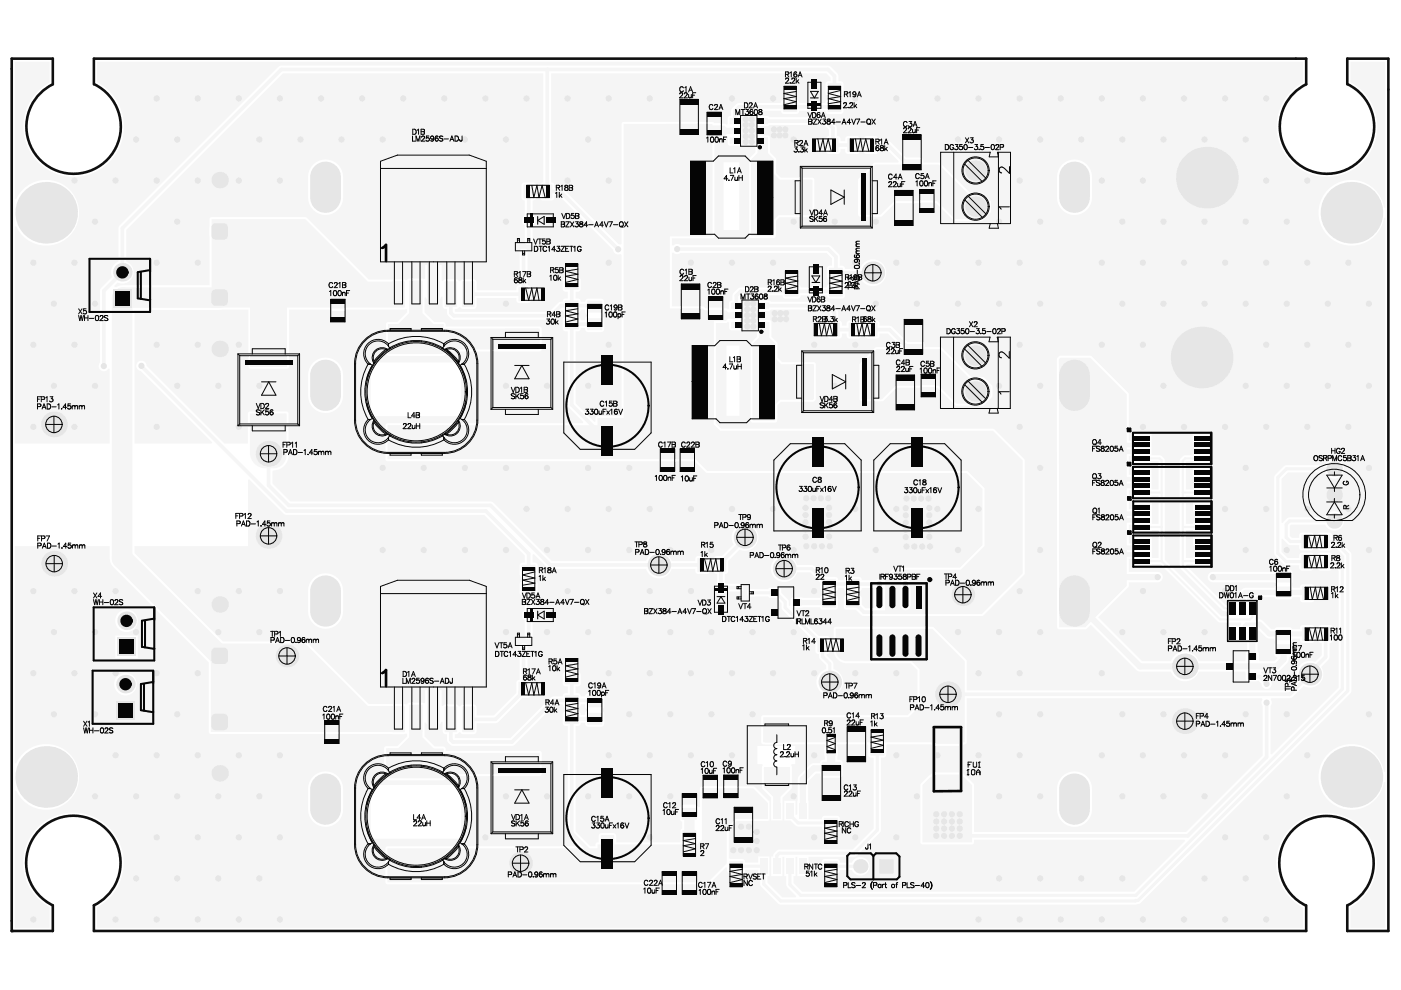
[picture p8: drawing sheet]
<svg xmlns="http://www.w3.org/2000/svg" width="297mm" height="210mm" viewBox="0 0 297 210" stroke-linecap="round" stroke-linejoin="round" font-family="sans-serif">
<path d="M274.8 12.4h2.1v5.5M285.6 17.9v-5.5h8.8v185h-8.8v-5.4M2.5 195.2v2.2M11.2 192v5.4M19.9 192v5.4M276.9 192v5.4" fill="none" stroke="#110f0a" stroke-width=".55"/>
<circle cx="2.5" cy="197.4" r=".28" fill="#110f0a"/>
<path d="M20 17.9a10 10 0 0 1 3.4 15.2 10 10 0 0 1-15.6 0 10 10 0 0 1 3.4-15.2v-5.5h-8.7v182.8M274.8 12.4h-254.9v5.5M276.9 17.9a10 10 0 0 0-3.4 15.2 10 10 0 0 0 15.6 0 10 10 0 0 0-3.3-15.2M2.5 197.4h8.7M11.2 192a10 10 0 0 1-3.5-15.3 10 10 0 0 1 15.7 0 10 10 0 0 1-3.5 15.3M19.9 197.4h257M276.8 192a10 10 0 0 1-3.4-15.3 10 10 0 0 1 15.6 0 10 10 0 0 1-3.4 15.3" fill="none" stroke="#110f0a" stroke-width=".55"/>
<g fill="#f5f5f5">
<path d="M239.3 104h.8v1.4h4.1v-.3h1.4v6h-1.4v-4.5h-4.1v1.4h-.8z"/>
<path d="M239.3 96.7h.8v1.4h4.1v-.2h1.4v5.9h-1.4v-4.5h-4.1v1.4h-.8z"/>
<path d="M266.7 133.7l.2-.1 1.8 1.7 1.5 .1a1.32 1.32 0 0 1 0 1.4v2.1l.5 .4 .1 .3-.6 .6h-3.1l-.2-.3v-1.4l-.3-.3z"/>
<path d="M239.3 111.3h.8v1.4h4.1v-.3h1.4v5.9h-1.4v-4.5h-4.1v1.4h-.8z"/>
<path d="M239.3 118.5h.8v1.4h4.1v-.3h1.8l12.2 12.2 .5 .2h4.3l.2 .3-.1 .3h-2.9v3.5h4.2v2.1l-.3 .3v1.4l-.2 .3h-9.7a3.2 3.2 0 0 0-3-2.1 3.2 3.2 0 0 0-3 2.1h-6l-9.4-9.3 6.4-6.4 .1-1h6.1a1.11 1.11 0 0 0 1.1-1.1 1.11 1.11 0 0 0-1.1-1.1h-6.1z"/>
<path d="M224.5 76.2l.3-.3h6.3l7.8 7.7v40.6l-8.8 8.8h-5.5z"/>
<path d="M195.6 166.4l1.6-1.6h7.2l1.7 1.6v12.2h-10.5z"/>
<path d="M177.2 133.3h20.5l6.8 6.9v17.2h-42.7v-5.3h30.8l2.4-2.4v-7.8l-1.8-1.7h-13.9a2.37 2.37 0 0 1-2.1-2.4z"/>
<path d="M53 87.7h7.7v8.8a2.73 2.73 0 0 1-2.7 2.8 5 5 0 0 1-3.8-.8 3.3 3.3 0 0 1-1.2-2.5z"/>
<path d="M53.1 64.5h7.8v13.2h-7.8z"/>
<path d="M141.1 65.4h7.9l.4 .4h4.5l.5 .4h2.8v1.4h-2.8l-.5 .5h-4.5l-.4 .3h-7.9z"/>
<path d="M160.9 68.3h2.2v3.3l1.3 1.3v3.1l1.2 1.2h6.9v7.4l-.1 .2h-7l-1.1 1v3.4h-4.7v-16.3l1.3-1.3z"/>
<path d="M160.6 29.2h2.2v3.3l1.3 1.3v3.1l1.2 1.2h6.9v7.4l-.1 .1h-7l-1.1 1.1v3.3h-4.7v-16.2l1.3-1.3z"/>
<path d="M141.4 26.3h7.3l.4 .4h4.5l.5 .4h2.8v1.3h-2.8l-.5 .5h-4.5l-.4 .4h-7.3z"/>
<path d="M185.9 74h13.5l6.3 6.4h2.7l1.6 1.6v1.9l-1.7 1.7h-5.5l-3.8-3.8h-.7l-.1-.2-8.3 .2-2.9 2.8h-4.3v-7.3z"/>
<path d="M185.6 34.9h13.5l6.3 6.4h2.7l1.6 1.6v1.9l-1.7 1.7h-5.5l-3.8-3.9h-.7l-.1-.1-8.3 .1-2.9 2.9h-4.3l-.1-7.3z"/>
<path d="M86.7 149.4h2.9v6.9l3.3 3.3h21.5v4.5h-32.5v-5.5h2.5l2.3-2.3z"/>
<path d="M86.7 59.5h2.9v6.9l3.2 3.3h21.6v4.4h-32.1v-5.4h2.1l2.3-2.3z"/>
<path d="M82.2 179.9h44.5v-.9h21.1l1-1v-10.8h10.9l3 2.9v3.5h-6.7l-1.9 2v7.5l-3.9 3.8h-2.3v.2h-65.7z"/>
<path d="M44.7 136.4h20l13.3 13.3h7.7v5.5h-41z"/>
<path d="M162 162.6h5.5v4.3l-2 2v4.6h-1.6v-4.6l-1.9-1.9z"/>
<path d="M44.9 46.5h19.8l13.3 13.2h7.7v5.5h-40.8z"/>
<path d="M26.8 48.7l33.2-33.1h55.2l-.1 23.1a.61 .61 0 0 0-.6 .6v2.6a.61 .61 0 0 0 .6 .6h1.8a.61 .61 0 0 0 .7-.6v-.5h.8l11.6 11.5a1.07 1.07 0 0 0 1.5 1l.3 .1v34.2h-5.3l-.2 .3v.8l-.3 .2-4-4v-15.2a.84 .84 0 0 0 1.1-.4v-.3h1a.7 .7 0 0 0 .6 .8h2.8a.64 .64 0 0 0 .6-.6v-2.1l-.4-.7v-.3l.4-.6v-2.1a.64 .64 0 0 0-.6-.7h-2.8a.64 .64 0 0 0-.6 .7l-1-.1a.61 .61 0 0 0-.6-.6h-.5v-1.4a.84 .84 0 0 0 1.1-.4v-2.1a.61 .61 0 0 0-.6-.6h-2.6a.61 .61 0 0 0-.6 .6v1.8a.61 .61 0 0 0 .6 .7h.5v1.4a.84 .84 0 0 0-1.1 .3v.4h-.7l-.3 .2-1.9 1.9h-19.8l-.2-.6a.74 .74 0 0 0 .9-.4h.3l.1 .2 .5 .2h2.2a.64 .64 0 0 0 .7-.6v-1.7h8.4a.84 .84 0 0 0 .4 1l2 .1a.61 .61 0 0 0 .6-.6v-2.6a.62 .62 0 0 0-.7-.6v-7.3l-.1-.3-.4-.2-.8 .1-.3 .4-.1 7.3a.61 .61 0 0 0-.6 .6v.4h-8.4v-1.7a.64 .64 0 0 0-.7-.6h-2.2l-.5 .2-.1 .2h-.3l-.1-.2-.5-.2h-2.2l-.6 .3h-.3v-5.7a1.76 1.76 0 0 0-1.7-1.7 1.76 1.76 0 0 0-1.8 1.7v5.3h-.1l-3.3-.1-.6 .4-.5-.2-7.4 .1-13.3-13.2-20-.1-.4 .2-.1 .3v14h-18.4l-1.7 .4-.1-.3 .7-.7a2.4 2.4 0 0 0 3.3-1.2 2.4 2.4 0 0 0-1.4-3.2zM66.4 34.9a3.7 3.7 0 0 0-1.1 2.6v4.4a3.7 3.7 0 0 0 3.7 3.7 3.7 3.7 0 0 0 3.7-3.7v-4.4a3.7 3.7 0 0 0-2.2-3.4 3.7 3.7 0 0 0-4.1 .8zM110.7 38.9l-.1 .4v2.6a.62 .62 0 0 0 .7 .6v3.3l-.5 .3-.1 1 .2 .4 .4 .2v3.7l.1 .3 .4 .2 .8-.1 .3-.4v-3.7l.4-.2 .2-.4-.1-1-.5-.3 .1-3.3a.61 .61 0 0 0 .6-.6v-2.6a.61 .61 0 0 0-.6-.6h-1.8z"/>
<path d="M3.2 13.1h7.3v4.4l-1.4 .9-1.1 .9-1.7 2.4-1 2.6-.3 1.4 .1 2.9 .8 2.6 .7 1.3 1.9 2.3 1.1 .8 2.5 1.3 2.8 .6 2.8-.2 1.5-.4 2.4-1.3 1.2-.8 1.9-2.3 1.1-2.5 .3-1.4 .1-2.9-.7-2.7-.6-1.3-1.7-2.4-1.1-.9-1.5-1v-4.3h255.7v4.4l-1.4 .9-1.1 .9-1.8 2.4-1 2.6-.3 1.4 .1 2.9 .3 1.4 1.2 2.5 1.9 2.3 1.1 .8 2.5 1.3 2.9 .6 2.7-.2 1.5-.4 2.5-1.3 1.1-.8 1.9-2.3 1.1-2.5 .4-1.4 .1-2.9-.7-2.7-.6-1.3-1.8-2.4-1.1-.9-1.5-1v-4.3h7.4v30.9h-.3l-.1-.5a7 7 0 0 0-10.8-4.1 7 7 0 0 0 .3 11.6 7 7 0 0 0 10.6-4.8h.3v117.4l-.3 .1-.1-.6a7 7 0 0 0-10.8-4.1 7 7 0 0 0 .3 11.6 7 7 0 0 0 10.6-4.8h.3v30.9h-7.4v-4.3l1.5-1 1.9-2 .9-1.2 1-2.6 .3-2.8-.4-2.9-1.3-2.6-.8-1.2-2.1-1.8-2.6-1.4-2.7-.5h-1.4l-2.9 .6-2.5 1.2-1.1 .9-1.9 2.2-1.2 2.6-.3 1.3-.1 3 .7 2.7 .6 1.3 1.8 2.3 1.1 1 1.5 .9v4.3h-255.7v-4.3l1.4-.9 1.1-1 1.8-2.3 .6-1.3 .7-2.7-.1-3-.3-1.4-1.2-2.5-1.9-2.3-1.1-.8-2.5-1.3-2.9-.6-2.7 .2-1.4 .4-2.7 1.3-1.1 .9-1.8 2.1-1.2 2.7-.4 2.8 .3 2.9 1 2.6 .9 1.2 1.9 2 1.5 1v4.3h-7.3v-29l.2-.1 .4 .8a7 7 0 0 0 10.7 1.5 7 7 0 0 0-.6-10.8 7 7 0 0 0-10.5 2.8l-.2-.1v-46h20.1v3.3l.7 1.1 20.3 20.2v14.8l.1 .3 .3 .1 40.9 .1 .6-.1h.1v.5l-2.1 2.1h-2.3l-.4 .3-.1 5.6 .2 .3 .3 .2a.7 .7 0 0 0 .6 .9l11.6-.1a.72 .72 0 0 0 .4-.8h19.9l.3-.2 .2-.3v-4.5l-.3-.4h-20.1v-.3a.6 .6 0 0 0-.6-.6h-1.8l-2.1-2.2v-2.8l.3-.1a1.74 1.74 0 0 0 1.7 1.1 1.74 1.74 0 0 0 1.6-1.3l.2 .1v1.9a.7 .7 0 0 0 1 .7v1.5a1.75 1.75 0 0 0 1.2 1l12.9-.1 8.8-8.8 1.6 .1a.61 .61 0 0 0 .6 .6h2.6l.5-.2 .1-.5h1v.7l.4 .4v.3l-.4 .4v.5l-1-.1a.61 .61 0 0 0-.6-.6h-2.6l-.4 .1-.2 .5v1.8a.61 .61 0 0 0 .6 .6h.5v22.8l.2 .6 1.9 1.9-.1 .2h-40.2l-.4 .2-.1 .3v7.2l.1 .3 .4 .1h65.7l2.5-.1 3.5-3.5 .3 .1v.8l.3 .3 2.9 .1a.63 .63 0 0 0 .6-.8h2.7v1.4h.5v1.9l3.8 3.9 .5 .2h75.2l.9-.2 44.9-44.8v-29.2l-.2-.6-2.8-2.7-.2-.2-.9-.1v-.5a.61 .61 0 0 0-.6-.6h-1.8l-.4 .2-.2 .4v2.6a.61 .61 0 0 0 .6 .6h2.1a.79 .79 0 0 0 .3-1h.3l2.3 2.2v1.7l-.3 .1a1.95 1.95 0 0 0-2.3-1v-1.2l-.3-.3h-2.1a.61 .61 0 0 0-.6 .6v2.6l.2 .4 .4 .2h1.8a.63 .63 0 0 0 .6-.8h.6l.8 .8v24.8l-14.2 14.1-.2-.1v-10.1a1.04 1.04 0 0 0 0-1.4l.1-.3h4.3l2.6-2.5 .2 .1a2.84 2.84 0 0 0 3.3-.8 2.84 2.84 0 0 0 .2-3.4l1.7-1.8 .1-3.3h.3l.4-.3v-2.9a.61 .61 0 0 0-.6-.6h-1.9l-.4 .2-.2 .4v2.6a.62 .62 0 0 0 .7 .6v2.6l-1.4 1.4a2.84 2.84 0 0 0-3.2 .7 2.84 2.84 0 0 0-.4 3.3l-2.1 2.1h-68.1l-.1-6.4-6.9-7-.3-.1h-20.7l-.2 .4v4.8a2.82 2.82 0 0 0 2.5 2.5h13.8l1.4 1.5v7.5l-2 2h-30.7l-.3 .2-.1 .3v5.3l.1 .3 .8 .2 12.6-.1 .1 .3-.2 .5 .1 2.5a.75 .75 0 0 0-1 .7l-1.8 .1-2.9 2.9-.2 7.8-.3 .1v-2.9h-2.4v4.2h1.3l1.1 1 .5 .3h5v.1a.61 .61 0 0 0 .6 .6h2.7l.4-.2 .2-.4v-1.8a.61 .61 0 0 0-.6-.6h-2.9l-.3 .3-.1 .4h-2.8l-.1-8 1.7-1.7h.9a.73 .73 0 0 0 .6 .9h3.5l.5-.2 .2-.4v-2.5a.67 .67 0 0 0-.7-.7h-.5l.1-2.5-.2-.5 .1-.3h6.4l.2 .3v2.2l.4 .3h.7v15.1l-4.4 4.4-15.9 .1a1.7 1.7 0 0 0-1 1.4h-.4v4.2h2.4v-4.1h.4v4.1h.4v2l2.1 2.2-.1 .3h-2.8l-3.2-3.2v-1.3h.4v-4.2h-2.4v1.3h-2.7l-.1-.4-.3-.3-2.8-.1-.3-.2v-6.2l1.7-1.6 6.9-.1v-4.2h-.1l-3-3-.3-.1-6.2-.1v.1h-4.3l-.7 .1-.1 .4v3.9l-.3 .1-.5-.6h-2.9l-.5 .6-.1 2.4 .2 .5 .3 .1v1.4l-.4 .6 .1 2.1-.1 .3h-13.5l-.1-1.6-.4-.3-2.6-.1a.66 .66 0 0 0-.7 .7v1.3l-.5 .1-.2 .7h-1l-3.2-3.1v-22.4a.84 .84 0 0 0 1.1-.3v-.4h1v.3a.64 .64 0 0 0 .6 .6h2.8l.6-.4v-2.4l-.4-.6v-.3l.4-.6v-2.2a.64 .64 0 0 0-.6-.6h-2.8l-.5 .2-.1 .5-1-.1a.61 .61 0 0 0-.6-.7h-.5v-1.4a.84 .84 0 0 0 1.1-.3v-2.1a.61 .61 0 0 0-.6-.6h-2.6l-.4 .1-.2 .5v1.8a.61 .61 0 0 0 .6 .6h.5v1.4a.84 .84 0 0 0-1.1 .4v.4h-1.9l-.6 .2-8.6 8.6h-11.8v-.8a.74 .74 0 0 0 .9-.4h.3l.1 .2 .5 .2h2.2a.64 .64 0 0 0 .7-.7v-1.7h4.3l5.4-5.3h1.1a.61 .61 0 0 0 .6-.6v-2.9l-.3-.3-.4-.1v-7.2l-.1-.3-.4-.2-.8 .1-.3 .4-.1 7.2a.61 .61 0 0 0-.6 .6v2.2l-4.8 4.8h-3.6v-1.7a.64 .64 0 0 0-.7-.7h-2.2l-.5 .2-.1 .3h-.3l-.1-.3-.5-.2h-2.2l-.6 .4-.3-.1v-12.1a1.76 1.76 0 0 0-1.7-1.7 1.76 1.76 0 0 0-1.8 1.7v11.5h-3.4l-.7 .4-.3-.2h-7.5l-13.3-13.2h-17.6l-18.8-18.7v-1.5h24.1v-14.1l.2-.1 7.4 7.3 .5 .3h42l8.6 8.6v1.5a.84 .84 0 0 0-1.1 .4v2a.61 .61 0 0 0 .6 .7h2.6l.4-.2 .2-.5v-1.8a.61 .61 0 0 0-.6-.6h-.5v-1.7l.3-.1 2.9 2.9 .6 .2h20.3l.1 .3a2.84 2.84 0 0 0 2.7 1.7 2.84 2.84 0 0 0 2.6-2h5v.5a.61 .61 0 0 0 .6 .6h1.9l.4-.2 .2-.4v-2.6a.61 .61 0 0 0-.6-.6h-2.1a.84 .84 0 0 0-.4 1.1h-5l-.1-.3a2.84 2.84 0 0 0-2.7-1.8 2.84 2.84 0 0 0-2.6 2.1h-20l-12.4-12.4-.6-.3h-42.4l-3.8-3.8v-2.6l1.2-.3a3.2 3.2 0 0 0 2.2-2.8v-9.1l-.3-.4h-8.1l-.2 .4v6.3h-5l-16.5-16.5v-.1a1.11 1.11 0 0 0-1.9-.6 1.11 1.11 0 0 0 .6 1.9l15.2 15.1-.1 .2h-16.4v-28.3h24.2v12.2l.4 .3h7.8l.3-.2 .1-.3v-12h8.6l.3 .3h2.9l.3-.3 12.8-.1 .1 .1v.5l-2.1 2.1h-1.9l-.4 .3v6.3a.61 .61 0 0 0 .6 .6l11.6-.1a.76 .76 0 0 0 .4-.9h19.9l.3-.1 .2-.3v-4.4l-.3-.4-20.1-.1v-.3a.6 .6 0 0 0-.6-.6h-1.8l-2.1-2.1v-3.1h.3a1.74 1.74 0 0 0 1.7 1 1.74 1.74 0 0 0 1.6-1.2h.2v2a.7 .7 0 0 0 1 .6 1.9 1.9 0 0 0 1.4 2.3h20.6l.6-.3 1.6-1.6 .9 .4h2.6l.5-.1 .1-.6h1v.7l.4 .4v.3l-.4 .4v.5l-1-.1a.61 .61 0 0 0-.6-.6h-2.6l-.4 .2-.2 .4v1.8a.61 .61 0 0 0 .6 .7h.5v15.6l.2 .5 3.1 3.1-.1 .2h-41.4l-.4 .2-.1 .3v7.2l.1 .3 .4 .1h65.1l2.3 2.4 .3 .1h55l3.4 3.4v11.9l-4.8 4.7h-13.7l-.3 .2-2.3 2.3h-1l-.5 .2h-3v-.3l-.4-.3-2.8-.1a.62 .62 0 0 0-.6 .7l-1.2-.1a.61 .61 0 0 0-.6-.6h-2.2l-2.5-2.5h-3.4l-.1-.3a2.85 2.85 0 0 0-4.5-1.2 2.85 2.85 0 0 0 .3 4.6 2.85 2.85 0 0 0 4.3-1.6h2.8l2 2.1v1.4l.2 .4 .5 .2h2.6a.62 .62 0 0 0 .6-.7l1.2 .1a.61 .61 0 0 0 .6 .6h2.6l.4-.2 .2-.5h2.5l.2 .2v3.8l-.1 .3h-1.8l-.8-.8v-1.4a.61 .61 0 0 0-.6-.6h-2.6l-.4 .2-.2 .4v1.9a.61 .61 0 0 0 .6 .6h2l1.1 1.1 .5 .2h25.1l.3-.1 8.7-8.8v-24.2l-6.4-6.5-.3-.1h-57.6l-1.1-1.1v-21.3h2.1l.4-.3 .3 .2v1.1a.54 .54 0 0 0 .5 .5h2l.5-.3-.1-1.8 .1-1.7-.1-.3 .1-1.6a.57 .57 0 0 0-.7-.6v-.7l.5-.4 8.5 .1a.61 .61 0 0 0 .6 .6h2.9l.3-.4v-.3h2.3l.2 .4 .4 .2 1-.1 .3-.5 1.4 .1a.61 .61 0 0 0 .6 .6h2.6l.5-.2 .2-.4v-1.8a.61 .61 0 0 0-.7-.7l-2.8 .1-.3 .3-.1 .4h-1.4l-.1-.4-.4-.2-1 .1-.4 .5-2.3-.1a.61 .61 0 0 0-.6-.7l-2.8 .1-.3 .3-.1 .4h-9.2a2.43 2.43 0 0 0-1.4 2.7l-.4 .1-.3 .2v1.4l-.3 .2-.4-.2-.8-.1v-.1h-2.8l-.7 .2-.6-.4h-6.5v-11.4l.2-.1 .2 .2a1.06 1.06 0 0 0 1.4-.1h31l1.1 1.2v1.5h-.5a.61 .61 0 0 0-.6 .6v1.9l.2 .4 .4 .2h2.6a.62 .62 0 0 0 .7-.7h3.2v.2a2.85 2.85 0 0 0 4.5 1.2 2.85 2.85 0 0 0-.2-4.6 2.85 2.85 0 0 0-4.4 1.5l-3.1-.1a.61 .61 0 0 0-.7-.6h-.4v-1.9l-.3-.6-1.6-1.6-.6-.2h-31.3a1.05 1.05 0 0 0-1.6 .1l-.2-.1v-1.5h8.5l.5-.2v-20.9h2.1l.4-.3 .3 .2v1.3l.3 .3h2.2a.54 .54 0 0 0 .5-.5l-.1-1.7 .1-.3-.1-1.6 .1-1.7-.1-.4-.6-.1v-.7l.5-.4 8.5 .1a.61 .61 0 0 0 .6 .6l2.9-.1 .3-.3v-.3h2.3l.2 .4 .4 .1h1l.3-.5 1.4 .1a.61 .61 0 0 0 .6 .6h2.6l.5-.2 .1-.4v-1.9a.61 .61 0 0 0-.6-.6l-2.8 .1-.3 .3-.1 .3h-1.4l-.1-.4-.4-.1h-1l-.4 .5-2.3-.1a.61 .61 0 0 0-.6-.6l-2.8 .1-.3 .3-.1 .3-9.2 .1a2.43 2.43 0 0 0-1.4 2.7h-.4l-.3 .3v1.4l-.3 .1-.4-.2h-.8v-.1h-1.4l-.4-.2-18.8-.1-.3 .2-.1 .3v25.4l-.3 .2-.3-.1-11.8-11.8-.6-.2h-1.2v-.5a.62 .62 0 0 0-.7-.6v-23.1h58.3l.9 .9v.7a.84 .84 0 0 0-1 .4l-.1 2.1a.61 .61 0 0 0 .6 .6h2.6l.5-.2 .1-.4v-1.9a.61 .61 0 0 0-.6-.6h-.4v-1.1l-.3-.6-1.4-1.4-.6-.2-116.2 .1-33.9 33.8-.3 .6v7.1a2.38 2.38 0 0 0-1.3 3.2l-2.4 2.4-.2 .5v15.3a1.1 1.1 0 0 0 .2 1.6 1.1 1.1 0 0 0 1.6-.4l.3 .1v15.8h-20.1v-46h.2l.4 .8a7 7 0 0 0 10.7 1.4 7 7 0 0 0-.6-10.8 7 7 0 0 0-10.5 2.8h-.2zM160.3 24.7l-.1 .4v1.1a.54 .54 0 0 0 .5 .6h2l.4-.3h11.7l1 1-.1 1.3a.61 .61 0 0 0-.6 .6v2.7a.61 .61 0 0 0 .6 .6h1.9a.61 .61 0 0 0 .6-.6v-.5h1a.84 .84 0 0 0 .4 1l2 .1a.61 .61 0 0 0 .7-.6v-2.7a.61 .61 0 0 0-.7-.6h-1.8a.61 .61 0 0 0-.6 .6v.5h-1a.84 .84 0 0 0-.4-1l-.4-.1v-2l-2-1.9-12.3-.1-.4-.2h-2zM183.3 29l-.2 .4v2.7a.61 .61 0 0 0 .6 .6h1.9a.61 .61 0 0 0 .6-.6v-.5h1.7l2.6 2.6-.1 .3h-5l-3.4 3.4-.1 .3v7.3l.3 .4h4.7l2.9-2.8h5.2l.4-.2 3.1 .2 3.7 3.7 .3 .1h5.7l1.8-1.8 .1-.3v-2.1l-1.7-1.8-.3-.1h-2.5l-6.4-6.3h-3.4a.81 .81 0 0 0-.7-1.1h-3l-3.5-3.4-2.4-.1a.84 .84 0 0 0-.4-1l-2.1-.1zM225.2 34.9a3.7 3.7 0 0 0-1.1 2.6v4.4a3.7 3.7 0 0 0 3.7 3.7 3.7 3.7 0 0 0 3.7-3.7v-4.4a3.7 3.7 0 0 0-2.3-3.4 3.7 3.7 0 0 0-4 .8zM153.4 34.4v14.4h3.3v-14.4zM160.3 28.8l-.1 .5v3l-1.2 1.2-.2 .3v16.2l.2 .4 .3 .1h4.7l.4-.1 .1-.4v-3.2l.8-.7h6.8l.4-.3 .2-.3v-7.4l-.2-.3-.3-.1h-6.7l-1-1v-3.1l-1.2-1.3-.1-3.3-.4-.3h-2.2zM160.6 63.9l-.1 .4v1.1a.54 .54 0 0 0 .5 .5h2l.4-.3h11.7l1 1v1.4a.61 .61 0 0 0-.7 .6v2.6a.61 .61 0 0 0 .7 .6h1.8a.61 .61 0 0 0 .6-.6v-.5h1a.84 .84 0 0 0 .4 1.1h2.1a.61 .61 0 0 0 .6-.6v-2.6a.61 .61 0 0 0-.6-.6h-1.9a.61 .61 0 0 0-.6 .6v.5h-1a.84 .84 0 0 0-.4-1.1h-.4v-2l-2-2h-12.3l-.4-.3h-2zM183.6 68.1l-.2 .5v2.6a.61 .61 0 0 0 .6 .6h1.9a.61 .61 0 0 0 .6-.6v-.5h1.7l2.6 2.6-.1 .3h-5l-3.4 3.4-.1 .3v7.3l.3 .5h4.7l2.9-2.9h5.2l.4-.1 3.1 .1 3.7 3.7 .3 .1h5.7l1.8-1.8 .1-.3v-2.1l-1.7-1.7-.3-.2h-2.5l-6.4-6.3h-3.4a.81 .81 0 0 0-.7-1.1h-3l-3.5-3.4h-2.4a.84 .84 0 0 0-.4-1.1h-2.1zM66.4 76.9a3.7 3.7 0 0 0-1.1 2.6v4.4a3.7 3.7 0 0 0 3.7 3.7 3.7 3.7 0 0 0 3.7-3.7v-4.4a3.7 3.7 0 0 0-2.2-3.4 3.7 3.7 0 0 0-4.1 .8zM154 73.3v14.9h2.8v-14.9zM78.6 76.8v11.4h19.2v-11.4zM160.6 68l-.1 .4v3l-1.2 1.2-.2 .3v16.3l.2 .3 .3 .1h4.7l.4-.1 .1-.3v-3.3l.8-.7h6.8l.4-.3 .2-.3v-7.4l-.2-.3-.3-.1h-6.7l-1-1v-3.1l-1.2-1.3-.1-3.3-.4-.3h-2.2zM252.9 92v1.9h4v-1.9zM224.5 75.5l-.4 .7 .1 57 .4 .2h5.5l1.2-.9 10 9.8 6.9 .1a3.2 3.2 0 0 0 3 2.1 3.2 3.2 0 0 0 3-2.1h9.7l.2 .3v1.2a.54 .54 0 0 0 .5 .6h1.8l.4-.2 .7 .7a1.1 1.1 0 0 0 1 1.1 1.1 1.1 0 0 0 1.2-1 1.1 1.1 0 0 0-1-1.2l-1.3-1.2 .1-.3 3.6-.1 1.8-1.7 .3-.4 .1-.9h.1a.62 .62 0 0 0 .6-.6v-1.9a1.32 1.32 0 0 1 0-1.4h1.6a.72 .72 0 0 0 .6 .9h1.9a.61 .61 0 0 0 .6-.6v-2.6a.61 .61 0 0 0-.6-.6h-1.9a.67 .67 0 0 0-.6 .9h-1.6l-.2-.2-.4-.2h-2.6l-.4 .2-.2 .2h-.7l-1.8-1.8a.97 .97 0 0 0-1.3-.1h-.3l-.1-.2 .2-.6h.5v-3.5h-2.3l.1-.6h5.8l.1 .3 .4 .2h2.6l.5-.2 .1-.3h1.6v.5a.61 .61 0 0 0 .6 .6h1.9a.61 .61 0 0 0 .6-.6v-2.6a.61 .61 0 0 0-.6-.6h-1.9a.62 .62 0 0 0-.6 .7h-1.5a1.16 1.16 0 0 1 0-1.3v-1.9a.62 .62 0 0 0-.7-.6h-2.6l-.4 .2-.1 .3h-13.6a1.12 1.12 0 0 0-.6 1.3 1.12 1.12 0 0 0 1.1 .9h13.1a1.02 1.02 0 0 1-.1 1.1h-6.1a2.15 2.15 0 0 0-1.7 2.6h-2.2v1.1h-.3l-8.4-8.4 .1-.3h1.3v.3h4.1v-1.9h-4.1v.3h-1.5v-5.9h1.5v.3h4.1v-1.9h-4.1v.3h-1.5v-6h1.5v.3h4v-1.9h-4v.3h-1.5v-5.9h1.5v.2h4v-1.8h-4v.2h-1.6l-.5 .2-.6 .7-.1 22.7 .2 .5 8.8 8.8 1.1 .2v1.1h-1.3l-11.9-12-.1-21.3-.8-.8-1.9-.1v-4.5h-4.1v1.4h-.8v-10l-8-8h-6.5zM252.9 99.3v1.8h4v-1.8zM270.4 100.7l-.3 .5 .1 16.4 2.2 2.2 3.1 .1v.5a.61 .61 0 0 0 .6 .6h1.8a.61 .61 0 0 0 .6-.6v-2.6a.61 .61 0 0 0-.6-.6h-1.8a.61 .61 0 0 0-.6 .6v.5h-2.5l-1.3-1.3v-2.7l.3-.1a2.52 2.52 0 0 0 1.6 1.4h1.9v.5a.61 .61 0 0 0 .6 .6h1.8a.61 .61 0 0 0 .6-.6v-2.6a.61 .61 0 0 0-.6-.6h-1.8a.61 .61 0 0 0-.6 .6v.5h-1.6l-.4-.4v-2.1l.2-.3h7.2a2.09 2.09 0 0 0 3.2 .9 2.09 2.09 0 0 0 0-3.3 2.09 2.09 0 0 0-3.2 .9h-7.5a2.21 2.21 0 0 0-1.4 1.2l-.3-.1v-9.3l1.4-1.3h7.8a2.09 2.09 0 0 0 3.2 .9 2.09 2.09 0 0 0 0-3.4 2.09 2.09 0 0 0-3.2 .9h-8.1l-.6 .2zM252.9 106.6v1.8h4.1v-1.8zM252.9 113.8v1.9h4.1v-1.9zM155.7 112.2a2.8 2.8 0 0 0-.2 3.2l-2.4 2.5h-1.2a.61 .61 0 0 0-.6 .6v2.6a.62 .62 0 0 0 .7 .6l-.1 3.8 .3 .4h1.3l.3-.5h3.3l.3-.1 .2-1-.3-.5h-3.5v-2.1a.61 .61 0 0 0 .6-.6v-2.2l2.4-2.4a2.85 2.85 0 0 0 3.7-1.2 2.85 2.85 0 0 0-1-3.8 2.85 2.85 0 0 0-3.8 .7zM158.6 125l-.2 1 .3 .5h4.1l.5 .3h1.3l1.1 1.1v.9l.2 .6 7 6.9v1.8a.63 .63 0 0 0 .7 .6l.1 .8 1.5 1.6v.8a2.84 2.84 0 0 0-1.6 4.4 2.84 2.84 0 0 0 4.7 0 2.84 2.84 0 0 0-1.6-4.4l-.1-1.5-1.4-1.4 .1-.3a.61 .61 0 0 0 .7-.6v-2.6a.61 .61 0 0 0-.7-.7h-1.7l-5.7-5.7 .2-.2 5.8-.1 .1 .3 .5 .2h2.6a.61 .61 0 0 0 .6-.6v-1.9a.61 .61 0 0 0-.6-.6h-2.6l-.5 .2-.1 .4-5.8-.1a.54 .54 0 0 0-.5 .5v1.1l-.2 .2-.2-.2v-1l-1.6-1.6v-.6a.54 .54 0 0 0-.5-.5h-1.8l-.5 .3h-3.9zM66.4 122.6a3.7 3.7 0 0 0-1.1 2.7v4.3a3.7 3.7 0 0 0 3.7 3.7 3.7 3.7 0 0 0 3.7-3.7v-4.3a3.7 3.7 0 0 0-2.2-3.5 3.7 3.7 0 0 0-4.1 .8zM24.4 131.6a2.42 2.42 0 0 0 4.8 0 2.42 2.42 0 0 0-4.8 0zM110.3 123.4l-.1 .4v1.9a.61 .61 0 0 0 .6 .6h.5v3.2l-.5 .3-.1 1 .2 .4 .4 .1v3.8l.1 .3 .4 .2 .8-.1 .3-.2v-4l.4-.1 .2-.4-.1-1-.5-.3v-3.2a.83 .83 0 0 0 1.1-.4v-2.1a.61 .61 0 0 0-.6-.6h-2.6zM24.4 134.8v4.7h4.8v-4.7zM24.2 145.1a2.42 2.42 0 0 0 4.8 0 2.42 2.42 0 0 0-4.8 0zM160.6 158.1v3.9h1l.1 .3-.2 .7 .1 4.2 1.9 1.9v4.9h2.4v-4.9l1.9-1.8 .1-.4v-4.3l-.1-.3v-.3h.8v-3.9zM66.4 164.6a3.7 3.7 0 0 0-1.1 2.7v4.3a3.7 3.7 0 0 0 3.7 3.7 3.7 3.7 0 0 0 3.7-3.7v-4.3a3.7 3.7 0 0 0-2.2-3.5 3.7 3.7 0 0 0-4.1 .8zM78.6 166.4v11.4h19.2v-11.4z"/>
<path d="M188.1 157.8h9.3l.8 .4h5.4l1.1-.4 .3-.4v-9.4h62.6l.1 .3a1.05 1.05 0 0 0 0 1.4v10.5l-16.2 16.2h-45v-10l-.1-.3-1.8-1.7a1.17 1.17 0 0 0-1-.6l-5.9 .1-.8 .6-1.7 1.8-.1 12.3 .3 .4h10.7l.4-.2v-.8h44.6l.2 .3-10.8 10.8h-70.4l-1.9-1.9v-1.4h.5v-4.1h.3v4.1h2.4v-1.3h2.8v.1a.61 .61 0 0 0 .6 .6h2.7a.63 .63 0 0 0 .6-.7h2.5a1.98 1.98 0 0 0 3 .7 1.98 1.98 0 0 0 0-3.1 1.98 1.98 0 0 0-3 .8h-2.5v-.2a.61 .61 0 0 0-.6-.6h-2.7a.64 .64 0 0 0-.6 .8h-2.8v-1.2l10-.1 5.3-5.3 .1-15.7h.5a.61 .61 0 0 0 .6-.6v-1.9zM225.2 164.6a3.7 3.7 0 0 0-1.1 2.7v4.3a3.7 3.7 0 0 0 3.7 3.7 3.7 3.7 0 0 0 3.7-3.7v-4.3a3.7 3.7 0 0 0-2.3-3.5 3.7 3.7 0 0 0-4 .8z"/>
<path d="M132.2 26.3h18.8v23.8h-9v17.9l9.3 .1v21.9l1.4 1.3h57.8l6.3 6.3v24l-8.6 8.6h-20.5v-7.3l2.1-2.1h13.9l5-5v-12.3l-3.6-3.7h-55.2l-2.5-2.4h-65.2v-7.2h44.5v-1.6h5.5zM191.2 123.1a1.23 1.23 0 0 0-.2 1.3l-.1 3.9a1.09 1.09 0 0 0 1.1 1.1 1.09 1.09 0 0 0 1.1-1.1l-.1-3.9a1.17 1.17 0 0 0-.4-1.4 1.17 1.17 0 0 0-1.4 .1z"/>
</g>
<path d="M185.1 57.8l-7.9 .1M158.2 112.8l-.7 .8v1.1l-3.9 3.9v.5l-.7 .7v4.8" fill="none" stroke="#f5f5f5" stroke-width=".76"/>
<path d="M172.1 120.6l2.5 2.5M174.4 136.8v2.4l1.5 1.5v3.9" fill="none" stroke="#f5f5f5" stroke-width=".65"/>
<circle cx="174.6" cy="123.1" r=".33" fill="#f5f5f5"/>
<path d="M233.9 94.4h.1M280.9 114.8h2.1l2.8 2.8v28.9l-44.5 44.4-.6 .1h-75.2M280.9 119.1l.4 .4h2.1l1.2 1.2v25.4l-43.8 43.7h-71l-2.3-2.2M166.2 120.6h5.9M174.6 123.1l.8 .7h.4" fill="none" stroke="#f5f5f5" stroke-width=".65"/>
<path d="M59.6 14.7l-33.7 33.7v9.3l-3.9 3.9v16M30 77.6l30.7 30.8h42.3l9.1 9M56.9 96.2v6.7l4.3 4.3h42.8l12.7 12.6h32.2M180.8 123.8h5.6M281.1 134.4v4.9l-3.5 3.5M265.5 143.4h1.6l1.4 1.6M268.5 149v11.5l-16.7 16.7h-48.3M277.7 143l-4.2 4.2h-72.5" fill="none" stroke="#f5f5f5" stroke-width=".76"/>
<path d="M227.8 127.4v.6l2.7 2.7h.6l10.6 10.6h28.9l1.5-1.5v-2.1M237.2 122.3l.1 .1M237.3 122.4h8.1M257.1 122.3l15 .1M265.5 134.4v4.8" fill="none" stroke="#f5f5f5" stroke-width="1.3"/>
<path d="M250.8 120.1l8.8 8.8h1.7M258.7 131.3h6.4M265.5 139.2h.1" fill="none" stroke="#f5f5f5" stroke-width=".44"/>
<path d="M233.9 95.8h8.2M233.9 94.4h8.2M233.9 103h8.2M233.9 101.6h8.2M234 117.6h8.2M234 116.1h8.2M234 110.3h8.2M234 108.9h8.2" fill="none" stroke="#f5f5f5" stroke-width=".98"/>
<circle cx="186" cy="159.1" r=".33" fill="#f5f5f5"/>
<path d="M186 159.1v16.9" fill="none" stroke="#f5f5f5" stroke-width=".65"/>
<path d="M176.2 162.5l-.4 .4h-3.2l-2.4 2.3" fill="none" stroke="#f5f5f5" stroke-width="1.3"/>
<path d="M176.2 159.3v3.2" fill="none" stroke="#f5f5f5" stroke-width="1.7"/>
<circle cx="146.2" cy="172.5" r=".22" fill="#f5f5f5"/>
<path d="M146.2 172.5v4.6" fill="none" stroke="#f5f5f5" stroke-width="2.2"/>
<path d="M30 77.6h.1M112.1 117.4v3.4M111 137.4v8.6l-.7 .8v.5l-5.2 5.2h-5.8M112.1 124.3v6.1M180.8 127.8h.4l1.9 2h5.6M121.2 148.5h-3.8l-8.9 8.8h-12.5l-.4-.4v-4.4" fill="none" stroke="#f5f5f5" stroke-width=".76"/>
<path d="M46.6 63.1h-20.6l-.1 .2v55.1l20.7 20.6" fill="none" stroke="#f5f5f5" stroke-width="4.4"/>
<circle cx="156.6" cy="124.6" r=".38" fill="#f5f5f5"/>
<g fill="none" stroke="#f5f5f5" stroke-width=".76">
<path d="M59.6 14.7h115.9l1.4 1.4v2.6M116.1 14.7l-.1 25.9h2.8l12.3 12.3M161.7 25.7h13.4l1.5 1.5 .1 3.6h4M176.9 22.7h-20.2l-.9 .9v2.1M184.6 30.8h3.7l4.6 4.5h.5M111 53.7v8.7h-11.7M112.1 40.6v10.3M143.6 52.8h32l1.6 1.6v3.5M95.6 62.4v3.9l.6 .7h20.6l2.1-2.2h7l.2 .2M121.2 60.3v4.5M126.1 68.7h-4.9v17.2l5.8 5.7h.6l1.2 1.2v.6M162 64.8h13.4l1.5 1.5 .1 3.6h4"/>
<path d="M177.2 61.8h-20.2l-.9 .9v2.1M184.9 69.9h3.7l4.6 4.5h.5M191.9 73.2h.1M112.1 130.4v4.2M152.9 124.6h3.7M175.8 123.8h5M186.4 123.8v2.8M121.2 144v4.5h4.7l.2 .2M126.1 152.4h-4.9v24.3l4.8 4.7"/>
</g>
<g fill="none" stroke="#f5f5f5" stroke-width=".65">
<path d="M282.9 99.4h-10.1l-1.9 1.8v16.1l1.8 1.8h4.3M282.9 110.5h-9.5l-.7 .7v2.7l.9 .9h3.4M159.4 125.7h5.2l1.9 1.9v1.2l7.9 8M192 123.8v2.8M192 126.6h.1M267 132.3h-2.8l-.4 .4v1.3l-.4 .4M277.1 134.4h.1M167.5 171.9v.9l1.7 1.7h7M167.9 173.2h.1M186 176l-4.9 4.9h-15.9l-.5 .5v2.3M156.1 183.7h5.8v3.7l3.6 3.6M167.5 183.7v3.9"/>
<path d="M170.2 183.7h12.2"/>
</g>
<path d="M91.8 53.7l.1 .1M169 127.8h6.8M267 132.3l2.1 2.1h8M277 125.8l-.2-.2h-12.7l-.7 .7v2.6M91.7 142.3l.1 .1" fill="none" stroke="#f5f5f5" stroke-width="1.1"/>
<path d="M91.9 53.8v8.6M91.9 137.5v15" fill="none" stroke="#f5f5f5" stroke-width="2.6"/>
<g fill="none" stroke="#f5f5f5" stroke-width=".44">
<path d="M242.1 97.2h3.8l.4 .4v21.4M254.9 97.2h-3.6l-.5 .5v22.4M242.1 104.4h4.2M242.2 111.7l4.1 .1M242.2 119h4.1M246.3 119l12.4 12.3M250.8 104.4h4.1M251 111.7h4M255 119h-4.2M265.5 128.9v2l-.4 .4M265.5 134.4h.1M161.9 183.7h.1"/>
<path d="M170.2 183.7h.1"/>
</g>
<path d="M170.2 165.2v6.7" fill="none" stroke="#f5f5f5" stroke-width="1.3"/>
<path d="M206.8 43.8v.1" fill="none" stroke="#f5f5f5" stroke-width="2.2"/>
<g fill="#e6e6e6">
<path d="M45.1 61.6l.6-.2v.8h-.9z"/>
<path d="M44.8 64h.9v.8a.87 .87 0 0 1-.9-.8z"/>
<path d="M47.5 64h.8a.87 .87 0 0 1-.8 .8z"/>
<path d="M47.5 61.4a.87 .87 0 0 1 .8 .8h-.8z"/>
<circle cx="157.1" cy="175.3" r=".65"/>
<circle cx="158.8" cy="175.3" r=".65"/>
<circle cx="160.4" cy="176.4" r=".65"/>
<circle cx="160.4" cy="178.3" r=".65"/>
<circle cx="160.4" cy="180.3" r=".65"/>
<circle cx="158.8" cy="180.3" r=".65"/>
<circle cx="157.1" cy="180.3" r=".65"/>
<circle cx="155.5" cy="180.3" r=".65"/>
<circle cx="285.9" cy="55.7" r=".65"/>
<circle cx="290.2" cy="64.4" r=".65"/>
<circle cx="285.9" cy="73.1" r=".65"/>
<circle cx="290.2" cy="81.8" r=".65"/>
<circle cx="285.9" cy="90.5" r=".65"/>
<circle cx="290.2" cy="99.2" r=".65"/>
<circle cx="285.9" cy="107.9" r=".65"/>
<circle cx="290.2" cy="116.6" r=".65"/>
<circle cx="290.2" cy="134" r=".65"/>
<circle cx="290.2" cy="151.4" r=".65"/>
<circle cx="277.2" cy="38.3" r=".65"/>
<circle cx="277.2" cy="55.7" r=".65"/>
<circle cx="281.5" cy="64.4" r=".65"/>
<circle cx="277.2" cy="73.1" r=".65"/>
<circle cx="281.5" cy="81.8" r=".65"/>
<circle cx="277.2" cy="90.5" r=".65"/>
<circle cx="277.2" cy="107.9" r=".65"/>
<circle cx="277.2" cy="160.1" r=".65"/>
<circle cx="268.5" cy="20.9" r=".65"/>
<circle cx="268.5" cy="38.3" r=".65"/>
<circle cx="272.8" cy="47" r=".65"/>
<circle cx="268.5" cy="55.7" r=".65"/>
<circle cx="272.8" cy="64.4" r=".65"/>
<circle cx="268.5" cy="73.1" r=".65"/>
<circle cx="272.8" cy="81.8" r=".65"/>
<circle cx="268.5" cy="90.5" r=".65"/>
<circle cx="268.5" cy="107.9" r=".65"/>
<circle cx="272.8" cy="116.6" r=".65"/>
<circle cx="272.8" cy="151.4" r=".65"/>
<circle cx="272.8" cy="168.8" r=".65"/>
<circle cx="268.5" cy="177.5" r=".65"/>
<circle cx="268.5" cy="195" r=".65"/>
<circle cx="259.7" cy="20.9" r=".65"/>
<circle cx="264.1" cy="29.6" r=".65"/>
<circle cx="264.1" cy="47" r=".65"/>
<circle cx="259.7" cy="55.7" r=".65"/>
<circle cx="264.1" cy="64.4" r=".65"/>
<circle cx="264.1" cy="81.8" r=".65"/>
<circle cx="259.7" cy="90.5" r=".65"/>
<circle cx="264.1" cy="99.2" r=".65"/>
<circle cx="259.7" cy="107.9" r=".65"/>
<circle cx="264.1" cy="116.6" r=".65"/>
<circle cx="259.7" cy="125.3" r=".65"/>
<circle cx="264.1" cy="151.4" r=".65"/>
<circle cx="259.7" cy="160.1" r=".65"/>
<circle cx="259.7" cy="177.5" r=".65"/>
<circle cx="264.1" cy="186.2" r=".65"/>
<circle cx="259.7" cy="195" r=".65"/>
<circle cx="251" cy="20.9" r=".65"/>
<circle cx="255.4" cy="29.6" r=".65"/>
<circle cx="255.4" cy="47" r=".65"/>
<circle cx="251" cy="55.7" r=".65"/>
<circle cx="255.4" cy="64.4" r=".65"/>
<circle cx="251" cy="90.5" r=".65"/>
<circle cx="255.4" cy="134" r=".65"/>
<circle cx="255.4" cy="151.4" r=".65"/>
<circle cx="251" cy="160.1" r=".65"/>
<circle cx="255.4" cy="168.8" r=".65"/>
<circle cx="255.4" cy="186.2" r=".65"/>
<circle cx="251" cy="195" r=".65"/>
<circle cx="242.3" cy="20.9" r=".65"/>
<circle cx="246.7" cy="29.6" r=".65"/>
<circle cx="242.3" cy="38.3" r=".65"/>
<circle cx="246.7" cy="47" r=".65"/>
<circle cx="242.3" cy="55.7" r=".65"/>
<circle cx="246.7" cy="64.4" r=".65"/>
<circle cx="242.3" cy="73.1" r=".65"/>
<circle cx="246.7" cy="81.8" r=".65"/>
<circle cx="242.3" cy="90.5" r=".65"/>
<circle cx="242.3" cy="125.3" r=".65"/>
<circle cx="246.7" cy="134" r=".65"/>
<circle cx="246.7" cy="151.4" r=".65"/>
<circle cx="242.3" cy="160.1" r=".65"/>
<circle cx="246.7" cy="168.8" r=".65"/>
<circle cx="242.3" cy="195" r=".65"/>
<circle cx="233.6" cy="20.9" r=".65"/>
<circle cx="238" cy="29.6" r=".65"/>
<circle cx="233.6" cy="38.3" r=".65"/>
<circle cx="238" cy="47" r=".65"/>
<circle cx="233.6" cy="55.7" r=".65"/>
<circle cx="238" cy="64.4" r=".65"/>
<circle cx="233.6" cy="73.1" r=".65"/>
<circle cx="238" cy="134" r=".65"/>
<circle cx="233.6" cy="142.7" r=".65"/>
<circle cx="238" cy="151.4" r=".65"/>
<circle cx="233.6" cy="160.1" r=".65"/>
<circle cx="238" cy="168.8" r=".65"/>
<circle cx="238" cy="186.2" r=".65"/>
<circle cx="233.6" cy="195" r=".65"/>
<circle cx="224.9" cy="20.9" r=".65"/>
<circle cx="229.2" cy="29.6" r=".65"/>
<circle cx="229.2" cy="186.2" r=".65"/>
<circle cx="224.9" cy="195" r=".65"/>
<circle cx="216.2" cy="20.9" r=".65"/>
<circle cx="220.5" cy="29.6" r=".65"/>
<circle cx="216.2" cy="38.3" r=".65"/>
<circle cx="220.5" cy="47" r=".65"/>
<circle cx="216.2" cy="55.7" r=".65"/>
<circle cx="220.5" cy="64.4" r=".65"/>
<circle cx="216.2" cy="73.1" r=".65"/>
<circle cx="220.5" cy="81.8" r=".65"/>
<circle cx="216.2" cy="90.5" r=".65"/>
<circle cx="220.5" cy="99.2" r=".65"/>
<circle cx="220.5" cy="116.6" r=".65"/>
<circle cx="216.2" cy="125.3" r=".65"/>
<circle cx="220.5" cy="134" r=".65"/>
<circle cx="216.2" cy="142.7" r=".65"/>
<circle cx="220.5" cy="151.4" r=".65"/>
<circle cx="216.2" cy="160.1" r=".65"/>
<circle cx="220.5" cy="168.8" r=".65"/>
<circle cx="220.5" cy="186.2" r=".65"/>
<circle cx="216.2" cy="195" r=".65"/>
<circle cx="207.5" cy="20.9" r=".65"/>
<circle cx="211.8" cy="29.6" r=".65"/>
<circle cx="211.8" cy="47" r=".65"/>
<circle cx="207.5" cy="55.7" r=".65"/>
<circle cx="211.8" cy="64.4" r=".65"/>
<circle cx="211.8" cy="81.8" r=".65"/>
<circle cx="207.5" cy="107.9" r=".65"/>
<circle cx="211.8" cy="134" r=".65"/>
<circle cx="207.5" cy="142.7" r=".65"/>
<circle cx="211.8" cy="151.4" r=".65"/>
<circle cx="207.5" cy="160.1" r=".65"/>
<circle cx="211.8" cy="168.8" r=".65"/>
<circle cx="211.8" cy="186.2" r=".65"/>
<circle cx="207.5" cy="195" r=".65"/>
<circle cx="198.8" cy="20.9" r=".65"/>
<circle cx="203.1" cy="29.6" r=".65"/>
<circle cx="198.8" cy="55.7" r=".65"/>
<circle cx="203.1" cy="64.4" r=".65"/>
<circle cx="198.8" cy="107.9" r=".65"/>
<circle cx="203.1" cy="116.6" r=".65"/>
<circle cx="203.1" cy="134" r=".65"/>
<circle cx="198.8" cy="160.1" r=".65"/>
<circle cx="190" cy="20.9" r=".65"/>
<circle cx="190" cy="55.7" r=".65"/>
<circle cx="194.4" cy="64.4" r=".65"/>
<circle cx="190" cy="107.9" r=".65"/>
<circle cx="190" cy="142.7" r=".65"/>
<circle cx="190" cy="160.1" r=".65"/>
<circle cx="194.4" cy="168.8" r=".65"/>
<circle cx="190" cy="177.5" r=".65"/>
<circle cx="181.3" cy="20.9" r=".65"/>
<circle cx="185.7" cy="47" r=".65"/>
<circle cx="181.3" cy="55.7" r=".65"/>
<circle cx="185.7" cy="64.4" r=".65"/>
<circle cx="181.3" cy="73.1" r=".65"/>
<circle cx="181.3" cy="107.9" r=".65"/>
<circle cx="185.7" cy="116.6" r=".65"/>
<circle cx="181.3" cy="142.7" r=".65"/>
<circle cx="181.3" cy="177.5" r=".65"/>
<circle cx="177" cy="47" r=".65"/>
<circle cx="172.6" cy="73.1" r=".65"/>
<circle cx="177" cy="81.8" r=".65"/>
<circle cx="172.6" cy="125.3" r=".65"/>
<circle cx="172.6" cy="142.7" r=".65"/>
<circle cx="172.6" cy="160.1" r=".65"/>
<circle cx="172.6" cy="177.5" r=".65"/>
<circle cx="163.9" cy="20.9" r=".65"/>
<circle cx="168.3" cy="29.6" r=".65"/>
<circle cx="168.3" cy="47" r=".65"/>
<circle cx="163.9" cy="55.7" r=".65"/>
<circle cx="163.9" cy="107.9" r=".65"/>
<circle cx="168.3" cy="116.6" r=".65"/>
<circle cx="168.3" cy="134" r=".65"/>
<circle cx="163.9" cy="142.7" r=".65"/>
<circle cx="168.3" cy="168.8" r=".65"/>
<circle cx="155.2" cy="20.9" r=".65"/>
<circle cx="155.2" cy="55.7" r=".65"/>
<circle cx="155.2" cy="107.9" r=".65"/>
<circle cx="159.5" cy="134" r=".65"/>
<circle cx="155.2" cy="142.7" r=".65"/>
<circle cx="159.5" cy="151.4" r=".65"/>
<circle cx="155.2" cy="160.1" r=".65"/>
<circle cx="146.5" cy="55.7" r=".65"/>
<circle cx="146.5" cy="107.9" r=".65"/>
<circle cx="150.8" cy="116.6" r=".65"/>
<circle cx="146.5" cy="125.3" r=".65"/>
<circle cx="150.8" cy="134" r=".65"/>
<circle cx="146.5" cy="142.7" r=".65"/>
<circle cx="150.8" cy="151.4" r=".65"/>
<circle cx="146.5" cy="160.1" r=".65"/>
<circle cx="137.8" cy="20.9" r=".65"/>
<circle cx="137.8" cy="107.9" r=".65"/>
<circle cx="142.1" cy="116.6" r=".65"/>
<circle cx="137.8" cy="125.3" r=".65"/>
<circle cx="142.1" cy="134" r=".65"/>
<circle cx="137.8" cy="142.7" r=".65"/>
<circle cx="142.1" cy="151.4" r=".65"/>
<circle cx="137.8" cy="160.1" r=".65"/>
<circle cx="142.1" cy="168.8" r=".65"/>
<circle cx="137.8" cy="177.5" r=".65"/>
<circle cx="129.1" cy="20.9" r=".65"/>
<circle cx="129.1" cy="38.3" r=".65"/>
<circle cx="129.1" cy="55.7" r=".65"/>
<circle cx="129.1" cy="73.1" r=".65"/>
<circle cx="133.4" cy="99.2" r=".65"/>
<circle cx="129.1" cy="107.9" r=".65"/>
<circle cx="133.4" cy="116.6" r=".65"/>
<circle cx="129.1" cy="125.3" r=".65"/>
<circle cx="133.4" cy="134" r=".65"/>
<circle cx="129.1" cy="142.7" r=".65"/>
<circle cx="133.4" cy="151.4" r=".65"/>
<circle cx="129.1" cy="160.1" r=".65"/>
<circle cx="133.4" cy="168.8" r=".65"/>
<circle cx="120.3" cy="20.9" r=".65"/>
<circle cx="124.7" cy="29.6" r=".65"/>
<circle cx="120.3" cy="38.3" r=".65"/>
<circle cx="124.7" cy="81.8" r=".65"/>
<circle cx="124.7" cy="99.2" r=".65"/>
<circle cx="120.3" cy="107.9" r=".65"/>
<circle cx="124.7" cy="116.6" r=".65"/>
<circle cx="120.3" cy="125.3" r=".65"/>
<circle cx="124.7" cy="134" r=".65"/>
<circle cx="124.7" cy="168.8" r=".65"/>
<circle cx="111.6" cy="20.9" r=".65"/>
<circle cx="116" cy="81.8" r=".65"/>
<circle cx="116" cy="99.2" r=".65"/>
<circle cx="111.6" cy="107.9" r=".65"/>
<circle cx="116" cy="116.6" r=".65"/>
<circle cx="116" cy="134" r=".65"/>
<circle cx="116" cy="168.8" r=".65"/>
<circle cx="102.9" cy="20.9" r=".65"/>
<circle cx="107.3" cy="29.6" r=".65"/>
<circle cx="107.3" cy="47" r=".65"/>
<circle cx="107.3" cy="64.4" r=".65"/>
<circle cx="107.3" cy="81.8" r=".65"/>
<circle cx="107.3" cy="99.2" r=".65"/>
<circle cx="107.3" cy="116.6" r=".65"/>
<circle cx="107.3" cy="134" r=".65"/>
<circle cx="107.3" cy="168.8" r=".65"/>
<circle cx="102.9" cy="177.5" r=".65"/>
<circle cx="94.2" cy="20.9" r=".65"/>
<circle cx="98.6" cy="29.6" r=".65"/>
<circle cx="98.6" cy="99.2" r=".65"/>
<circle cx="98.6" cy="116.6" r=".65"/>
<circle cx="85.5" cy="20.9" r=".65"/>
<circle cx="89.8" cy="29.6" r=".65"/>
<circle cx="89.8" cy="99.2" r=".65"/>
<circle cx="89.8" cy="116.6" r=".65"/>
<circle cx="76.8" cy="20.9" r=".65"/>
<circle cx="81.1" cy="29.6" r=".65"/>
<circle cx="81.1" cy="99.2" r=".65"/>
<circle cx="81.1" cy="116.6" r=".65"/>
<circle cx="68.1" cy="20.9" r=".65"/>
<circle cx="72.4" cy="29.6" r=".65"/>
<circle cx="59.4" cy="20.9" r=".65"/>
<circle cx="63.7" cy="29.6" r=".65"/>
<circle cx="59.4" cy="38.3" r=".65"/>
<circle cx="59.4" cy="125.3" r=".65"/>
<circle cx="59.4" cy="160.1" r=".65"/>
<circle cx="59.4" cy="177.5" r=".65"/>
<circle cx="59.4" cy="195" r=".65"/>
<circle cx="50.6" cy="20.9" r=".65"/>
<circle cx="55" cy="29.6" r=".65"/>
<circle cx="50.6" cy="38.3" r=".65"/>
<circle cx="50.6" cy="73.1" r=".65"/>
<circle cx="55" cy="81.8" r=".65"/>
<circle cx="50.6" cy="90.5" r=".65"/>
<circle cx="50.6" cy="125.3" r=".65"/>
<circle cx="55" cy="134" r=".65"/>
<circle cx="50.6" cy="160.1" r=".65"/>
<circle cx="55" cy="168.8" r=".65"/>
<circle cx="50.6" cy="177.5" r=".65"/>
<circle cx="55" cy="186.2" r=".65"/>
<circle cx="50.6" cy="195" r=".65"/>
<circle cx="41.9" cy="20.9" r=".65"/>
<circle cx="41.9" cy="38.3" r=".65"/>
<circle cx="41.9" cy="55.7" r=".65"/>
<circle cx="41.9" cy="73.1" r=".65"/>
<circle cx="46.3" cy="81.8" r=".65"/>
<circle cx="41.9" cy="125.3" r=".65"/>
<circle cx="46.3" cy="134" r=".65"/>
<circle cx="41.9" cy="142.7" r=".65"/>
<circle cx="41.9" cy="160.1" r=".65"/>
<circle cx="46.3" cy="168.8" r=".65"/>
<circle cx="41.9" cy="177.5" r=".65"/>
<circle cx="46.3" cy="186.2" r=".65"/>
<circle cx="41.9" cy="195" r=".65"/>
<circle cx="33.2" cy="20.9" r=".65"/>
<circle cx="37.6" cy="29.6" r=".65"/>
<circle cx="33.2" cy="38.3" r=".65"/>
<circle cx="37.6" cy="47" r=".65"/>
<circle cx="33.2" cy="55.7" r=".65"/>
<circle cx="33.2" cy="73.1" r=".65"/>
<circle cx="37.6" cy="81.8" r=".65"/>
<circle cx="33.2" cy="90.5" r=".65"/>
<circle cx="33.2" cy="142.7" r=".65"/>
<circle cx="37.6" cy="151.4" r=".65"/>
<circle cx="33.2" cy="160.1" r=".65"/>
<circle cx="37.6" cy="168.8" r=".65"/>
<circle cx="33.2" cy="177.5" r=".65"/>
<circle cx="37.6" cy="186.2" r=".65"/>
<circle cx="33.2" cy="195" r=".65"/>
<circle cx="28.9" cy="29.6" r=".65"/>
<circle cx="24.5" cy="38.3" r=".65"/>
<circle cx="24.5" cy="125.3" r=".65"/>
<circle cx="28.9" cy="134" r=".65"/>
<circle cx="24.5" cy="142.7" r=".65"/>
<circle cx="24.5" cy="160.1" r=".65"/>
<circle cx="28.9" cy="168.8" r=".65"/>
<circle cx="28.9" cy="186.2" r=".65"/>
<circle cx="24.5" cy="195" r=".65"/>
<circle cx="15.8" cy="38.3" r=".65"/>
<circle cx="20.1" cy="47" r=".65"/>
<circle cx="15.8" cy="55.7" r=".65"/>
<circle cx="20.1" cy="64.4" r=".65"/>
<circle cx="15.8" cy="73.1" r=".65"/>
<circle cx="20.1" cy="81.8" r=".65"/>
<circle cx="15.8" cy="90.5" r=".65"/>
<circle cx="15.8" cy="125.3" r=".65"/>
<circle cx="20.1" cy="134" r=".65"/>
<circle cx="15.8" cy="142.7" r=".65"/>
<circle cx="20.1" cy="151.4" r=".65"/>
<circle cx="20.1" cy="168.8" r=".65"/>
<circle cx="7.1" cy="55.7" r=".65"/>
<circle cx="11.4" cy="64.4" r=".65"/>
<circle cx="7.1" cy="73.1" r=".65"/>
<circle cx="11.4" cy="81.8" r=".65"/>
<circle cx="7.1" cy="90.5" r=".65"/>
<circle cx="7.1" cy="125.3" r=".65"/>
<circle cx="11.4" cy="134" r=".65"/>
<circle cx="7.1" cy="142.7" r=".65"/>
<circle cx="11.4" cy="151.4" r=".65"/>
<circle cx="7.1" cy="195" r=".65"/>
<circle cx="165.5" cy="67.7" r=".65"/>
<circle cx="164.3" cy="67.7" r=".65"/>
<circle cx="166.7" cy="67.7" r=".65"/>
<circle cx="165.5" cy="66.4" r=".65"/>
<circle cx="166.7" cy="66.4" r=".65"/>
<circle cx="164.3" cy="66.4" r=".65"/>
<circle cx="165.3" cy="28.7" r=".65"/>
<circle cx="164.1" cy="28.7" r=".65"/>
<circle cx="166.5" cy="28.7" r=".65"/>
<circle cx="165.3" cy="27.4" r=".65"/>
<circle cx="166.5" cy="27.4" r=".65"/>
<circle cx="164.1" cy="27.4" r=".65"/>
<circle cx="245.4" cy="122.4" r=".65"/>
<circle cx="257.1" cy="122.4" r=".65"/>
<circle cx="268.5" cy="149" r=".65"/>
<circle cx="268.5" cy="145" r=".65"/>
<circle cx="198.5" cy="174.2" r=".65"/>
<circle cx="200.2" cy="175.7" r=".65"/>
<circle cx="201.8" cy="177.2" r=".65"/>
<circle cx="200.2" cy="172.6" r=".65"/>
<circle cx="200.2" cy="174.2" r=".65"/>
<circle cx="198.5" cy="172.6" r=".65"/>
<circle cx="198.5" cy="177.2" r=".65"/>
<circle cx="198.5" cy="175.7" r=".65"/>
<circle cx="200.2" cy="177.2" r=".65"/>
<circle cx="201.8" cy="172.6" r=".65"/>
<circle cx="201.8" cy="174.2" r=".65"/>
<circle cx="201.8" cy="175.7" r=".65"/>
<circle cx="203.5" cy="174.2" r=".65"/>
<circle cx="203.5" cy="175.7" r=".65"/>
<circle cx="203.5" cy="177.2" r=".65"/>
<circle cx="203.5" cy="172.6" r=".65"/>
<circle cx="22" cy="77.6" r=".65"/>
<circle cx="30" cy="77.6" r=".65"/>
<circle cx="186.4" cy="123.8" r=".65"/>
<circle cx="192" cy="123.8" r=".65"/>
<circle cx="131.1" cy="52.9" r=".65"/>
<circle cx="143.6" cy="52.8" r=".65"/>
<circle cx="158.4" cy="65.6" r=".65"/>
<circle cx="159.7" cy="65.6" r=".65"/>
<circle cx="158.4" cy="64.4" r=".65"/>
<circle cx="159.7" cy="66.8" r=".65"/>
<circle cx="158.4" cy="66.8" r=".65"/>
<circle cx="159.7" cy="69.2" r=".65"/>
<circle cx="158.4" cy="68" r=".65"/>
<circle cx="158.4" cy="69.2" r=".65"/>
<circle cx="159.7" cy="68" r=".65"/>
<circle cx="159.7" cy="64.4" r=".65"/>
<circle cx="159.4" cy="25.3" r=".65"/>
<circle cx="159.4" cy="27.7" r=".65"/>
<circle cx="159.4" cy="28.9" r=".65"/>
<circle cx="159.4" cy="30.1" r=".65"/>
<circle cx="158.1" cy="28.9" r=".65"/>
<circle cx="158.1" cy="30.1" r=".65"/>
<circle cx="159.4" cy="26.5" r=".65"/>
<circle cx="158.1" cy="27.7" r=".65"/>
<circle cx="158.1" cy="25.3" r=".65"/>
<circle cx="158.1" cy="26.5" r=".65"/>
<circle cx="81.4" cy="142.3" r=".65"/>
<circle cx="82.9" cy="142.3" r=".65"/>
<circle cx="81.4" cy="140.1" r=".65"/>
<circle cx="82.9" cy="140.1" r=".65"/>
<circle cx="81.4" cy="137.9" r=".65"/>
<circle cx="81.4" cy="135.7" r=".65"/>
<circle cx="82.9" cy="135.7" r=".65"/>
<circle cx="82.9" cy="137.9" r=".65"/>
<circle cx="84.3" cy="137.9" r=".65"/>
<circle cx="84.3" cy="133.4" r=".65"/>
<circle cx="84.3" cy="135.7" r=".65"/>
<circle cx="84.3" cy="142.3" r=".65"/>
<circle cx="84.3" cy="140.1" r=".65"/>
<circle cx="85.8" cy="140.1" r=".65"/>
<circle cx="87.3" cy="142.3" r=".65"/>
<circle cx="88.7" cy="142.3" r=".65"/>
<circle cx="85.8" cy="142.3" r=".65"/>
<circle cx="87.3" cy="140.1" r=".65"/>
<circle cx="85.8" cy="137.9" r=".65"/>
<circle cx="85.8" cy="133.4" r=".65"/>
<circle cx="85.8" cy="135.7" r=".65"/>
<circle cx="87.3" cy="137.9" r=".65"/>
<circle cx="88.7" cy="135.7" r=".65"/>
<circle cx="87.3" cy="133.4" r=".65"/>
<circle cx="87.3" cy="135.7" r=".65"/>
<circle cx="81.4" cy="129" r=".65"/>
<circle cx="81.4" cy="131.2" r=".65"/>
<circle cx="81.4" cy="133.4" r=".65"/>
<circle cx="82.9" cy="133.4" r=".65"/>
<circle cx="82.9" cy="129" r=".65"/>
<circle cx="82.9" cy="131.2" r=".65"/>
<circle cx="84.3" cy="126.8" r=".65"/>
<circle cx="85.8" cy="131.2" r=".65"/>
<circle cx="84.3" cy="131.2" r=".65"/>
<circle cx="85.8" cy="129" r=".65"/>
<circle cx="87.3" cy="131.2" r=".65"/>
<circle cx="88.7" cy="131.2" r=".65"/>
<circle cx="87.3" cy="129" r=".65"/>
<circle cx="88.7" cy="129" r=".65"/>
<circle cx="84.3" cy="129" r=".65"/>
<circle cx="85.8" cy="126.8" r=".65"/>
<circle cx="87.3" cy="126.8" r=".65"/>
<circle cx="88.7" cy="126.8" r=".65"/>
<circle cx="90.2" cy="142.3" r=".65"/>
<circle cx="90.2" cy="140.1" r=".65"/>
<circle cx="91.7" cy="140.1" r=".65"/>
<circle cx="91.7" cy="142.3" r=".65"/>
<circle cx="88.7" cy="140.1" r=".65"/>
<circle cx="88.7" cy="137.9" r=".65"/>
<circle cx="90.2" cy="135.7" r=".65"/>
<circle cx="90.2" cy="137.9" r=".65"/>
<circle cx="91.7" cy="137.9" r=".65"/>
<circle cx="91.7" cy="135.7" r=".65"/>
<circle cx="93.2" cy="135.7" r=".65"/>
<circle cx="93.2" cy="142.3" r=".65"/>
<circle cx="93.2" cy="140.1" r=".65"/>
<circle cx="94.6" cy="140.1" r=".65"/>
<circle cx="96.1" cy="142.3" r=".65"/>
<circle cx="97.6" cy="142.3" r=".65"/>
<circle cx="94.6" cy="142.3" r=".65"/>
<circle cx="96.1" cy="140.1" r=".65"/>
<circle cx="94.6" cy="137.9" r=".65"/>
<circle cx="93.2" cy="137.9" r=".65"/>
<circle cx="94.6" cy="135.7" r=".65"/>
<circle cx="96.1" cy="137.9" r=".65"/>
<circle cx="97.6" cy="135.7" r=".65"/>
<circle cx="96.1" cy="133.4" r=".65"/>
<circle cx="96.1" cy="135.7" r=".65"/>
<circle cx="90.2" cy="133.4" r=".65"/>
<circle cx="88.7" cy="133.4" r=".65"/>
<circle cx="90.2" cy="131.2" r=".65"/>
<circle cx="91.7" cy="131.2" r=".65"/>
<circle cx="91.7" cy="133.4" r=".65"/>
<circle cx="91.7" cy="129" r=".65"/>
<circle cx="90.2" cy="129" r=".65"/>
<circle cx="90.2" cy="124.6" r=".65"/>
<circle cx="90.2" cy="126.8" r=".65"/>
<circle cx="91.7" cy="126.8" r=".65"/>
<circle cx="93.2" cy="126.8" r=".65"/>
<circle cx="91.7" cy="124.6" r=".65"/>
<circle cx="93.2" cy="124.6" r=".65"/>
<circle cx="93.2" cy="133.4" r=".65"/>
<circle cx="93.2" cy="131.2" r=".65"/>
<circle cx="94.6" cy="131.2" r=".65"/>
<circle cx="94.6" cy="133.4" r=".65"/>
<circle cx="97.6" cy="131.2" r=".65"/>
<circle cx="96.1" cy="129" r=".65"/>
<circle cx="96.1" cy="131.2" r=".65"/>
<circle cx="93.2" cy="129" r=".65"/>
<circle cx="94.6" cy="129" r=".65"/>
<circle cx="94.6" cy="126.8" r=".65"/>
<circle cx="96.1" cy="126.8" r=".65"/>
<circle cx="97.6" cy="126.8" r=".65"/>
<circle cx="100.5" cy="142.3" r=".65"/>
<circle cx="102" cy="142.3" r=".65"/>
<circle cx="99.1" cy="142.3" r=".65"/>
<circle cx="97.6" cy="140.1" r=".65"/>
<circle cx="99.1" cy="140.1" r=".65"/>
<circle cx="100.5" cy="140.1" r=".65"/>
<circle cx="102" cy="140.1" r=".65"/>
<circle cx="97.6" cy="137.9" r=".65"/>
<circle cx="97.6" cy="133.4" r=".65"/>
<circle cx="99.1" cy="131.2" r=".65"/>
<circle cx="99.1" cy="135.7" r=".65"/>
<circle cx="99.1" cy="137.9" r=".65"/>
<circle cx="99.1" cy="133.4" r=".65"/>
<circle cx="100.5" cy="131.2" r=".65"/>
<circle cx="97.6" cy="129" r=".65"/>
<circle cx="99.1" cy="126.8" r=".65"/>
<circle cx="99.1" cy="129" r=".65"/>
<circle cx="100.5" cy="129" r=".65"/>
<circle cx="100.5" cy="137.9" r=".65"/>
<circle cx="100.5" cy="135.7" r=".65"/>
<circle cx="102" cy="133.4" r=".65"/>
<circle cx="102" cy="137.9" r=".65"/>
<circle cx="102" cy="135.7" r=".65"/>
<circle cx="100.5" cy="133.4" r=".65"/>
<circle cx="102" cy="129" r=".65"/>
<circle cx="102" cy="131.2" r=".65"/>
<circle cx="94.6" cy="124.6" r=".65"/>
<circle cx="96.1" cy="124.6" r=".65"/>
<circle cx="97.6" cy="124.6" r=".65"/>
<circle cx="99.1" cy="124.6" r=".65"/>
<circle cx="100.5" cy="124.6" r=".65"/>
<circle cx="102" cy="124.6" r=".65"/>
<circle cx="102" cy="126.8" r=".65"/>
<circle cx="100.5" cy="126.8" r=".65"/>
<circle cx="81.4" cy="124.6" r=".65"/>
<circle cx="81.4" cy="126.8" r=".65"/>
<circle cx="82.9" cy="126.8" r=".65"/>
<circle cx="85.8" cy="124.6" r=".65"/>
<circle cx="82.9" cy="124.6" r=".65"/>
<circle cx="84.3" cy="124.6" r=".65"/>
<circle cx="87.3" cy="124.6" r=".65"/>
<circle cx="88.7" cy="124.6" r=".65"/>
<circle cx="87.3" cy="49.3" r=".65"/>
<circle cx="82.9" cy="49.3" r=".65"/>
<circle cx="87.3" cy="42.6" r=".65"/>
<circle cx="87.3" cy="44.8" r=".65"/>
<circle cx="87.3" cy="47.1" r=".65"/>
<circle cx="85.9" cy="49.3" r=".65"/>
<circle cx="85.9" cy="44.8" r=".65"/>
<circle cx="85.9" cy="42.6" r=".65"/>
<circle cx="85.9" cy="47.1" r=".65"/>
<circle cx="84.4" cy="44.8" r=".65"/>
<circle cx="84.4" cy="47.1" r=".65"/>
<circle cx="84.4" cy="42.6" r=".65"/>
<circle cx="82.9" cy="47.1" r=".65"/>
<circle cx="82.9" cy="44.8" r=".65"/>
<circle cx="82.9" cy="42.6" r=".65"/>
<circle cx="84.4" cy="49.3" r=".65"/>
<circle cx="97.6" cy="36" r=".65"/>
<circle cx="93.2" cy="36" r=".65"/>
<circle cx="94.7" cy="36" r=".65"/>
<circle cx="96.2" cy="36" r=".65"/>
<circle cx="91.8" cy="36" r=".65"/>
<circle cx="90.3" cy="36" r=".65"/>
<circle cx="88.8" cy="36" r=".65"/>
<circle cx="84.4" cy="36" r=".65"/>
<circle cx="85.9" cy="36" r=".65"/>
<circle cx="87.3" cy="36" r=".65"/>
<circle cx="82.9" cy="36" r=".65"/>
<circle cx="99.1" cy="36" r=".65"/>
<circle cx="99.1" cy="38.2" r=".65"/>
<circle cx="100.6" cy="38.2" r=".65"/>
<circle cx="100.6" cy="36" r=".65"/>
<circle cx="102.1" cy="38.2" r=".65"/>
<circle cx="102.1" cy="36" r=".65"/>
<circle cx="96.2" cy="42.6" r=".65"/>
<circle cx="96.2" cy="44.8" r=".65"/>
<circle cx="96.2" cy="47.1" r=".65"/>
<circle cx="94.7" cy="42.6" r=".65"/>
<circle cx="96.2" cy="49.3" r=".65"/>
<circle cx="94.7" cy="49.3" r=".65"/>
<circle cx="94.7" cy="44.8" r=".65"/>
<circle cx="94.7" cy="47.1" r=".65"/>
<circle cx="93.2" cy="40.4" r=".65"/>
<circle cx="94.7" cy="40.4" r=".65"/>
<circle cx="88.8" cy="40.4" r=".65"/>
<circle cx="91.8" cy="40.4" r=".65"/>
<circle cx="90.3" cy="40.4" r=".65"/>
<circle cx="96.2" cy="40.4" r=".65"/>
<circle cx="97.6" cy="40.4" r=".65"/>
<circle cx="87.3" cy="40.4" r=".65"/>
<circle cx="85.9" cy="40.4" r=".65"/>
<circle cx="84.4" cy="40.4" r=".65"/>
<circle cx="82.9" cy="40.4" r=".65"/>
<circle cx="88.8" cy="42.6" r=".65"/>
<circle cx="88.8" cy="49.3" r=".65"/>
<circle cx="91.8" cy="47.1" r=".65"/>
<circle cx="90.3" cy="47.1" r=".65"/>
<circle cx="88.8" cy="47.1" r=".65"/>
<circle cx="90.3" cy="49.3" r=".65"/>
<circle cx="88.8" cy="44.8" r=".65"/>
<circle cx="91.8" cy="49.3" r=".65"/>
<circle cx="102.1" cy="51.5" r=".65"/>
<circle cx="97.6" cy="42.6" r=".65"/>
<circle cx="102.1" cy="49.3" r=".65"/>
<circle cx="102.1" cy="53.7" r=".65"/>
<circle cx="100.6" cy="49.3" r=".65"/>
<circle cx="100.6" cy="51.5" r=".65"/>
<circle cx="100.6" cy="53.7" r=".65"/>
<circle cx="99.1" cy="51.5" r=".65"/>
<circle cx="99.1" cy="49.3" r=".65"/>
<circle cx="99.1" cy="53.7" r=".65"/>
<circle cx="97.6" cy="47.1" r=".65"/>
<circle cx="97.6" cy="44.8" r=".65"/>
<circle cx="97.6" cy="51.5" r=".65"/>
<circle cx="97.6" cy="49.3" r=".65"/>
<circle cx="97.6" cy="53.7" r=".65"/>
<circle cx="90.3" cy="53.7" r=".65"/>
<circle cx="90.3" cy="51.5" r=".65"/>
<circle cx="96.2" cy="51.5" r=".65"/>
<circle cx="91.8" cy="53.7" r=".65"/>
<circle cx="96.2" cy="53.7" r=".65"/>
<circle cx="94.7" cy="51.5" r=".65"/>
<circle cx="94.7" cy="53.7" r=".65"/>
<circle cx="93.2" cy="51.5" r=".65"/>
<circle cx="93.2" cy="53.7" r=".65"/>
<circle cx="91.8" cy="51.5" r=".65"/>
<circle cx="88.8" cy="51.5" r=".65"/>
<circle cx="88.8" cy="53.7" r=".65"/>
<circle cx="102.1" cy="42.6" r=".65"/>
<circle cx="102.1" cy="47.1" r=".65"/>
<circle cx="100.6" cy="47.1" r=".65"/>
<circle cx="100.6" cy="44.8" r=".65"/>
<circle cx="100.6" cy="42.6" r=".65"/>
<circle cx="99.1" cy="44.8" r=".65"/>
<circle cx="99.1" cy="42.6" r=".65"/>
<circle cx="99.1" cy="47.1" r=".65"/>
<circle cx="100.6" cy="40.4" r=".65"/>
<circle cx="99.1" cy="40.4" r=".65"/>
<circle cx="102.1" cy="40.4" r=".65"/>
<circle cx="102.1" cy="44.8" r=".65"/>
<circle cx="90.3" cy="44.8" r=".65"/>
<circle cx="90.3" cy="42.6" r=".65"/>
<circle cx="93.2" cy="42.6" r=".65"/>
<circle cx="93.2" cy="44.8" r=".65"/>
<circle cx="91.8" cy="44.8" r=".65"/>
<circle cx="91.8" cy="42.6" r=".65"/>
<circle cx="93.2" cy="49.3" r=".65"/>
<circle cx="93.2" cy="47.1" r=".65"/>
<circle cx="87.3" cy="38.2" r=".65"/>
<circle cx="93.2" cy="38.2" r=".65"/>
<circle cx="91.8" cy="38.2" r=".65"/>
<circle cx="94.7" cy="38.2" r=".65"/>
<circle cx="90.3" cy="38.2" r=".65"/>
<circle cx="97.6" cy="38.2" r=".65"/>
<circle cx="96.2" cy="38.2" r=".65"/>
<circle cx="84.4" cy="38.2" r=".65"/>
<circle cx="82.9" cy="38.2" r=".65"/>
<circle cx="88.8" cy="38.2" r=".65"/>
<circle cx="85.9" cy="38.2" r=".65"/>
<circle cx="84.4" cy="51.5" r=".65"/>
<circle cx="87.3" cy="51.5" r=".65"/>
<circle cx="87.3" cy="53.7" r=".65"/>
<circle cx="85.9" cy="53.7" r=".65"/>
<circle cx="82.9" cy="53.7" r=".65"/>
<circle cx="84.4" cy="53.7" r=".65"/>
<circle cx="82.9" cy="51.5" r=".65"/>
<circle cx="85.9" cy="51.5" r=".65"/>
<circle cx="164.6" cy="176.2" r=".65"/>
<circle cx="81.4" cy="36" r=".65"/>
<circle cx="81.4" cy="53.7" r=".65"/>
<circle cx="81.4" cy="38.2" r=".65"/>
<circle cx="81.4" cy="51.5" r=".65"/>
<circle cx="81.4" cy="47.1" r=".65"/>
<circle cx="81.4" cy="42.6" r=".65"/>
<circle cx="81.4" cy="49.3" r=".65"/>
<circle cx="81.4" cy="40.4" r=".65"/>
<circle cx="81.4" cy="44.8" r=".65"/>
<circle cx="196.8" cy="105.7" r=".65"/>
<circle cx="197" cy="109.2" r=".65"/>
<circle cx="195.3" cy="105.7" r=".65"/>
<circle cx="192" cy="110.8" r=".65"/>
<circle cx="197" cy="110.8" r=".65"/>
<circle cx="193.7" cy="105.7" r=".65"/>
<circle cx="192.2" cy="105.7" r=".65"/>
<circle cx="192" cy="107.7" r=".65"/>
<circle cx="197" cy="107.7" r=".65"/>
<circle cx="192" cy="109.3" r=".65"/>
<circle cx="167.6" cy="179" r=".65"/>
<circle cx="167.5" cy="176.2" r=".65"/>
<circle cx="166.1" cy="179" r=".65"/>
<circle cx="164.6" cy="177.7" r=".65"/>
<circle cx="166.1" cy="177.7" r=".65"/>
<circle cx="166" cy="176.2" r=".65"/>
<circle cx="164.7" cy="179" r=".65"/>
<circle cx="167.5" cy="177.7" r=".65"/>
<circle cx="170.9" cy="105.6" r=".65"/>
<circle cx="170.8" cy="107.7" r=".65"/>
<circle cx="174" cy="105.6" r=".65"/>
<circle cx="172.5" cy="105.6" r=".65"/>
<circle cx="175.8" cy="107.6" r=".65"/>
<circle cx="175.8" cy="109.2" r=".65"/>
<circle cx="170.8" cy="109.2" r=".65"/>
<circle cx="175.8" cy="110.7" r=".65"/>
<circle cx="170.8" cy="110.7" r=".65"/>
<circle cx="175.6" cy="105.6" r=".65"/>
<circle cx="192.2" cy="115.9" r=".65"/>
<circle cx="192" cy="113.9" r=".65"/>
<circle cx="197.2" cy="115.9" r=".65"/>
<circle cx="197" cy="112.3" r=".65"/>
<circle cx="197" cy="113.8" r=".65"/>
<circle cx="195.5" cy="115.9" r=".65"/>
<circle cx="193.9" cy="115.9" r=".65"/>
<circle cx="192" cy="112.3" r=".65"/>
<circle cx="172.6" cy="115.8" r=".65"/>
<circle cx="175.8" cy="112.2" r=".65"/>
<circle cx="170.8" cy="113.8" r=".65"/>
<circle cx="170.8" cy="112.3" r=".65"/>
<circle cx="171" cy="115.8" r=".65"/>
<circle cx="175.8" cy="113.8" r=".65"/>
<circle cx="175.9" cy="115.8" r=".65"/>
<circle cx="174.3" cy="115.8" r=".65"/>
<circle cx="11.4" cy="90" r="2.72"/>
<circle cx="25.9" cy="57.7" r="1.96"/>
<circle cx="56.9" cy="96.2" r="2.72"/>
</g>
<g fill="#e6e6e6">
<path d="M24 61.3h3.9v3.9h-3.9z" fill-rule="evenodd"/>
<path d="M44.8 62.2l.9-.8h1.8l.8 .8v1.8l-.8 .8h-1.8l-.9-.8z" fill-rule="evenodd"/>
</g>
<path d="M69 79.5v4.4" fill="none" stroke="#e6e6e6" stroke-width="6.5"/>
<g fill="#e6e6e6">
<path d="M47.5 49.9h.8a.87 .87 0 0 1-.8 .9z"/>
<path d="M47.5 47.3a.87 .87 0 0 1 .8 .9h-.8z"/>
<path d="M45.1 47.6l.6-.3v.9h-.9z"/>
<path d="M44.8 49.9h.9v.9a.87 .87 0 0 1-.9-.9z"/>
<circle cx="56.9" cy="113.6" r="2.72"/>
<circle cx="46.6" cy="74" r="1.74"/>
<circle cx="46.6" cy="38.2" r="1.74"/>
</g>
<path d="M44.8 48.2l.9-.9h1.8l.8 .9v1.7l-.8 .9h-1.8l-.9-.9z" fill-rule="evenodd" fill="#e6e6e6"/>
<path d="M69 37.5v4.4" fill="none" stroke="#e6e6e6" stroke-width="6.5"/>
<g fill="#e6e6e6">
<path d="M189.2 182.2l.3 .2h-.3z"/>
<path d="M186.5 182.2h.1v.2h-.2z"/>
<path d="M186.4 185h.2v.2z"/>
<path d="M189.2 185h.3l-.3 .2z"/>
<circle cx="110.4" cy="183" r="2.4"/>
<circle cx="166.2" cy="120.6" r="2.4"/>
<circle cx="158" cy="113.9" r="2.4"/>
<circle cx="139.7" cy="119.8" r="2.4"/>
<circle cx="182.4" cy="183.7" r="1.52"/>
</g>
<path d="M186.4 182.4l.2-.2h2.6l.3 .2v2.6l-.3 .2h-2.6l-.2-.2z" fill-rule="evenodd" fill="#e6e6e6"/>
<path d="M227.8 167.3v4.3" fill="none" stroke="#e6e6e6" stroke-width="6.5"/>
<g fill="#e6e6e6">
<circle cx="251.2" cy="152.9" r="2.72"/>
<circle cx="175.9" cy="144.6" r="2.4"/>
<circle cx="277.7" cy="143" r="2.4"/>
<circle cx="201" cy="147.2" r="2.72"/>
<circle cx="251.2" cy="141.3" r="2.72"/>
</g>
<path d="M227.8 125.3v4.3" fill="none" stroke="#e6e6e6" stroke-width="6.5"/>
<g fill="#e6e6e6">
<circle cx="282.9" cy="110.5" r="1.63"/>
<circle cx="204.1" cy="126.1" r="2.4"/>
<circle cx="185.1" cy="57.8" r="2.4"/>
<circle cx="206.8" cy="75.4" r="2.18"/>
<circle cx="282.9" cy="104.9" r="1.63"/>
<circle cx="282.9" cy="99.4" r="1.63"/>
<circle cx="254.8" cy="75.8" r="6.5"/>
<circle cx="206.8" cy="43.8" r="2.18"/>
<circle cx="286.5" cy="45.1" r="6.5"/>
<circle cx="255.9" cy="37.7" r="6.5"/>
</g>
<path d="M227.8 37.5v4.4M227.8 79.5v4.4" fill="none" stroke="#e6e6e6" stroke-width="6.5"/>
<g fill="#e6e6e6">
<circle cx="286.5" cy="164.7" r="6.5"/>
<circle cx="206.8" cy="83" r="2.18"/>
<circle cx="206.8" cy="36.2" r="2.18"/>
<circle cx="9.8" cy="45.1" r="6.5"/>
<circle cx="46.6" cy="164" r="1.74"/>
</g>
<path d="M69 167.3v4.3" fill="none" stroke="#e6e6e6" stroke-width="6.5"/>
<g fill="#e6e6e6">
<path d="M44.8 152.2l.9-.9h1.8l.8 .9v1.8l-.8 .8h-1.8l-.9-.8z" fill-rule="evenodd"/>
<path d="M24.6 148.6h4v3.9h-4z" fill-rule="evenodd"/>
</g>
<g fill="#e6e6e6">
<path d="M45.1 151.6l.6-.3v.9h-.9z"/>
<path d="M44.8 154h.9v.8a.87 .87 0 0 1-.9-.8z"/>
<path d="M47.5 154h.8a.87 .87 0 0 1-.8 .8z"/>
<path d="M47.5 151.3a.87 .87 0 0 1 .8 .9h-.8z"/>
<circle cx="9.8" cy="164.7" r="6.5"/>
<circle cx="46.6" cy="128.2" r="1.74"/>
</g>
<path d="M69 125.3v4.3" fill="none" stroke="#e6e6e6" stroke-width="6.5"/>
<g fill="#e6e6e6">
<path d="M47.5 139.9h.8a.87 .87 0 0 1-.8 .9z"/>
<path d="M47.5 137.3a.87 .87 0 0 1 .8 .9h-.8z"/>
<path d="M45.1 137.6l.6-.3v.9h-.9z"/>
<path d="M44.8 139.9h.9v.9a.87 .87 0 0 1-.9-.9z"/>
<circle cx="60.9" cy="139.1" r="2.4"/>
<circle cx="26.6" cy="145.1" r="1.96"/>
<circle cx="26.8" cy="131.6" r="1.96"/>
<circle cx="11.5" cy="119.5" r="2.72"/>
</g>
<g fill="#e6e6e6">
<path d="M44.8 138.2l.9-.9h1.8l.8 .9v1.7l-.8 .9h-1.8l-.9-.9z" fill-rule="evenodd"/>
<path d="M24.9 135.2h3.9v3.9h-3.9z" fill-rule="evenodd"/>
</g>
<g fill="#f5f5f5">
<path d="M140 98.2l.2-.2h2.6l.2 .2v1.9l-.2 .2h-2.6l-.2-.2z" fill-rule="evenodd"/>
<path d="M140 95l.2-.1h2.6l.2 .1v2l-.2 .1h-2.6l-.2-.1z" fill-rule="evenodd"/>
<path d="M127.4 177.3l.2-.2h2.4l.2 .2v7.2l-.2 .2h-2.4l-.2-.2z" fill-rule="evenodd"/>
<path d="M127.4 162.5l.2-.2h2.4l.2 .2v7.2l-.2 .2h-2.4l-.2-.2z" fill-rule="evenodd"/>
<path d="M168.1 77.6l.4-.4h3.7l.3 .4v6.7l-.3 .3h-3.7l-.4-.3z" fill-rule="evenodd"/>
<path d="M182.7 77.6l.4-.4h3.7l.3 .4v6.7l-.3 .3h-3.7l-.4-.3z" fill-rule="evenodd"/>
<path d="M144.3 98.2l.1-.2h2.6l.2 .2v1.9l-.2 .2h-2.6l-.1-.2z" fill-rule="evenodd"/>
<path d="M144.3 95l.1-.1h2.6l.2 .1v2l-.2 .1h-2.6l-.1-.1z" fill-rule="evenodd"/>
<path d="M197.5 152.4l.7-.8h5.4l.7 .8v4.5l-.7 .8h-5.4l-.7-.8z" fill-rule="evenodd"/>
<path d="M197.5 165l.7-.8h5.4l.7 .8v4.6l-.7 .7h-5.4l-.7-.7z" fill-rule="evenodd"/>
<path d="M144.7 187.8l.2-.1h2.6l.1 .1v2l-.1 .1h-2.6l-.2-.1z" fill-rule="evenodd"/>
<path d="M144.7 184.7l.2-.2h2.6l.1 .2v1.9l-.1 .2h-2.6l-.2-.2z" fill-rule="evenodd"/>
<path d="M153.5 164.2l.2-.2h2.6l.1 .2v1.9l-.1 .2h-2.6l-.2-.2z" fill-rule="evenodd"/>
<path d="M153.5 167.3l.2-.1h2.6l.1 .1v2l-.1 .1h-2.6l-.2-.1z" fill-rule="evenodd"/>
<path d="M106.9 174.6l.4-.3h6.7l.3 .3v3.7l-.3 .3h-6.7l-.4-.3z" fill-rule="evenodd"/>
<path d="M106.9 160l.4-.3h6.7l.3 .3v3.7l-.3 .3h-6.7l-.4-.3z" fill-rule="evenodd"/>
<path d="M109.9 144.7l.2-.1h1.8l.2 .1v2.7l-.2 .1h-1.8l-.2-.1z" fill-rule="evenodd"/>
<path d="M114 144.6h1.9l.1 .1v2.7l-.1 .1h-1.9l-.2-.1v-2.7z" fill-rule="evenodd"/>
<path d="M110.6 136.9h.8l-.1 1h-.7z" fill-rule="evenodd"/>
<path d="M111.7 134.1h.8l-.1 1h-.7z" fill-rule="evenodd"/>
<path d="M109.5 134.1h.8l-.1 1h-.7z" fill-rule="evenodd"/>
<path d="M111.2 130l1.8-.1v.9l-1.8 .1z" fill-rule="evenodd"/>
<path d="M116.1 130l1.8-.1v.9l-1.8 .1z" fill-rule="evenodd"/>
<path d="M110.6 119.9l.2-.2h2.6l.2 .2v1.8l-.2 .2h-2.6l-.2-.2z" fill-rule="evenodd"/>
<path d="M110.6 123.8l.2-.2h2.6l.2 .2v1.9l-.2 .1h-2.6l-.2-.1z" fill-rule="evenodd"/>
<path d="M193.1 92.3l.2-.2h2.4l.2 .2v7.2l-.2 .2h-2.4l-.2-.2z" fill-rule="evenodd"/>
<path d="M193.1 107.1l.2-.2h2.4l.2 .2v7.2l-.2 .2h-2.4l-.2-.2z" fill-rule="evenodd"/>
<path d="M167.8 38.4l.4-.3h3.7l.3 .3v6.8l-.3 .3h-3.7l-.4-.3z" fill-rule="evenodd"/>
<path d="M182.4 38.4l.4-.3h3.7l.3 .3v6.8l-.3 .3h-3.7l-.4-.3z" fill-rule="evenodd"/>
<path d="M175.8 56.9l.1-.1h2.6l.2 .1v1.9l-.2 .2h-2.6l-.1-.2z" fill-rule="evenodd"/>
<path d="M175.8 60.9l.1-.2h2.6l.2 .2v1.8l-.2 .2h-2.6l-.1-.2z" fill-rule="evenodd"/>
<path d="M172.5 60.9h1l-.1 1.8-.9-.1z" fill-rule="evenodd"/>
<path d="M172.5 56h1l-.1 1.8-.9-.1z" fill-rule="evenodd"/>
<path d="M166.4 60.9l.1-.2h2.6l.2 .2v1.8l-.2 .2h-2.6l-.1-.2z" fill-rule="evenodd"/>
<path d="M166.4 56.9l.1-.1h2.6l.2 .1v1.9l-.2 .2h-2.6l-.1-.2z" fill-rule="evenodd"/>
<path d="M175.5 17.8l.1-.2h2.6l.2 .2v1.9l-.2 .1h-2.6l-.1-.1z" fill-rule="evenodd"/>
<path d="M175.5 21.7l.1-.1h2.6l.2 .1v1.9l-.2 .1h-2.6l-.1-.1z" fill-rule="evenodd"/>
<path d="M172.2 21.8h1l-.1 1.8-.9-.1z" fill-rule="evenodd"/>
<path d="M172.2 16.9h1l-.1 1.8-.9-.1z" fill-rule="evenodd"/>
<path d="M166.1 21.7l.1-.1h2.6l.2 .1v1.9l-.2 .1h-2.6l-.1-.1z" fill-rule="evenodd"/>
<path d="M166.1 17.8l.1-.2h2.6l.2 .2v1.9l-.2 .1h-2.6l-.1-.1z" fill-rule="evenodd"/>
<path d="M154.7 29.3l2.1-.1 .1 1.2-2.1 .1z" fill-rule="evenodd"/>
<path d="M154.7 27.2l2.1-.1 .1 1.2-2.1 .1z" fill-rule="evenodd"/>
<path d="M154.7 25.1l2.1-.1 .1 1.2-2.1 .1z" fill-rule="evenodd"/>
<path d="M160.6 25.1l2.1-.1 .1 1.2-2.1 .1z" fill-rule="evenodd"/>
<path d="M160.6 27.2l2.1-.1 .1 1.2-2.1 .1z" fill-rule="evenodd"/>
<path d="M160.6 29.3l2.1-.1 .1 1.2-2.1 .1z" fill-rule="evenodd"/>
<path d="M150 23.6l.1-.1h2.6l.2 .1v2l-.2 .2h-2.6l-.1-.2z" fill-rule="evenodd"/>
<path d="M150 26.8l.1-.2h2.6l.2 .2v1.9l-.2 .2h-2.6l-.1-.2z" fill-rule="evenodd"/>
<path d="M155 68.4l2.1-.1 .1 1.2-2.1 .1z" fill-rule="evenodd"/>
<path d="M155 66.3l2.1-.1 .1 1.2-2.1 .1z" fill-rule="evenodd"/>
<path d="M155 64.3l2.1-.1 .1 1.2-2.1 .1z" fill-rule="evenodd"/>
<path d="M160.9 64.3l2.1-.1 .1 1.2-2.1 .1z" fill-rule="evenodd"/>
<path d="M160.9 66.3l2.1-.1 .1 1.2-2.1 .1z" fill-rule="evenodd"/>
<path d="M160.9 68.4l2.1-.1 .1 1.2-2.1 .1z" fill-rule="evenodd"/>
<path d="M150.3 62.8l.1-.2h2.6l.2 .2v1.9l-.2 .2h-2.6l-.1-.2z" fill-rule="evenodd"/>
<path d="M150.3 65.9l.1-.1h2.6l.2 .1v2l-.2 .1h-2.6l-.1-.1z" fill-rule="evenodd"/>
<path d="M144.7 59.4h3.5l.2 .3v2.5l-.2 .2h-3.5l-.2-.2v-2.5z" fill-rule="evenodd"/>
<path d="M144.7 65.4h3.5l.2 .3v2.4l-.2 .3h-3.5l-.2-.3v-2.4z" fill-rule="evenodd"/>
<path d="M127.4 89.8l.2-.2h2.4l.2 .2v7.2l-.2 .2h-2.4l-.2-.2z" fill-rule="evenodd"/>
<path d="M127.4 75l.2-.2h2.4l.2 .2v7.2l-.2 .2h-2.4l-.2-.2z" fill-rule="evenodd"/>
<path d="M106.9 84.6l.4-.3h6.7l.3 .3v3.7l-.3 .3h-6.7l-.4-.3z" fill-rule="evenodd"/>
<path d="M106.9 70l.4-.3h6.7l.3 .3v3.7l-.3 .4h-6.7l-.4-.4z" fill-rule="evenodd"/>
<path d="M109.9 61.1l.2-.2h1.8l.2 .2v2.6l-.2 .1h-1.8l-.2-.1z" fill-rule="evenodd"/>
<path d="M114 60.9h1.9l.1 .2v2.6l-.1 .1h-1.9l-.2-.1v-2.6z" fill-rule="evenodd"/>
<path d="M110.6 53.2h.8l-.1 1.1-.7-.1z" fill-rule="evenodd"/>
<path d="M111.7 50.4h.8l-.1 1h-.7z" fill-rule="evenodd"/>
<path d="M109.5 50.4h.8l-.1 1h-.7z" fill-rule="evenodd"/>
<path d="M111.2 46.3l1.8-.1v.9l-1.8 .1z" fill-rule="evenodd"/>
<path d="M116.1 46.3l1.8-.1v.9l-1.8 .1z" fill-rule="evenodd"/>
<path d="M114.9 39.3l.2-.2h1.8l.2 .2v2.6l-.2 .2h-1.8l-.2-.2z" fill-rule="evenodd"/>
<path d="M111.2 39.1h1.8l.2 .2v2.6l-.2 .2h-1.8l-.2-.2v-2.6z" fill-rule="evenodd"/>
<path d="M53.3 88.1l.3-.3h6.8l.3 .3v3.7l-.3 .3h-6.8l-.3-.3z" fill-rule="evenodd"/>
<path d="M53.3 73.5l.3-.3h6.8l.3 .3v3.7l-.3 .3h-6.8l-.3-.3z" fill-rule="evenodd"/>
<path d="M194.1 124.2h1.3v4.7h-1.3z" fill-rule="evenodd"/>
<path d="M191.3 124.9l.7-.7 .6 .7v3.4l-.6 .6-.7-.6z" fill-rule="evenodd"/>
<path d="M188.6 124.9l.6-.7 .6 .7v3.4l-.6 .6-.6-.6z" fill-rule="evenodd"/>
<path d="M185.8 124.9l.6-.7 .7 .7v3.4l-.7 .6-.6-.6z" fill-rule="evenodd"/>
<path d="M185.8 135.1l.6-.6 .7 .6v3.5l-.7 .6-.6-.6z" fill-rule="evenodd"/>
<path d="M188.6 135.1l.6-.6 .6 .6v3.5l-.6 .6-.6-.6z" fill-rule="evenodd"/>
<path d="M191.3 135.1l.7-.6 .6 .6v3.5l-.6 .6-.7-.6z" fill-rule="evenodd"/>
<path d="M194.1 135.1l.6-.6 .7 .6v3.5l-.7 .6-.6-.6z" fill-rule="evenodd"/>
<path d="M83.2 59.8l.2-.2h2.2l.2 .2v5.1l-.2 .2h-2.2l-.2-.2z" fill-rule="evenodd"/>
<path d="M86.9 59.8l.2-.2h2.2l.2 .2v5.1l-.2 .2h-2.2l-.2-.2z" fill-rule="evenodd"/>
<path d="M90.6 59.8l.2-.2h2.2l.2 .2v5.1l-.2 .2h-2.2l-.2-.2z" fill-rule="evenodd"/>
<path d="M94.3 59.8l.2-.2h2.2l.2 .2v5.1l-.2 .2h-2.2l-.2-.2z" fill-rule="evenodd"/>
<path d="M98 59.8l.2-.2h2.2l.2 .2v5.1l-.2 .2h-2.2l-.2-.2z" fill-rule="evenodd"/>
<path d="M79.9 32.8l.6-.6h22.8l.6 .6v22.8l-.6 .6h-22.8l-.6-.6z" fill-rule="evenodd"/>
<path d="M79.9 123l.6-.6h22.8l.6 .6v22.7l-.6 .6h-22.8l-.6-.6z" fill-rule="evenodd"/>
<path d="M98 150l.2-.2h2.2l.2 .2v5l-.2 .2h-2.2l-.2-.2z" fill-rule="evenodd"/>
<path d="M94.3 150l.2-.2h2.2l.2 .2v5l-.2 .2h-2.2l-.2-.2z" fill-rule="evenodd"/>
<path d="M90.6 150l.2-.2h2.2l.2 .2v5l-.2 .2h-2.2l-.2-.2z" fill-rule="evenodd"/>
<path d="M86.9 150l.2-.2h2.2l.2 .2v5l-.2 .2h-2.2l-.2-.2z" fill-rule="evenodd"/>
<path d="M83.2 150l.2-.2h2.2l.2 .2v5l-.2 .2h-2.2l-.2-.2z" fill-rule="evenodd"/>
<path d="M146.5 73.1l.4-.3h4.1l.3 .3v15.6l-.3 .4h-4.1l-.4-.4z" fill-rule="evenodd"/>
<path d="M159.6 73.1l.4-.3h4l.4 .3v15.6l-.4 .4h-4l-.4-.4z" fill-rule="evenodd"/>
<path d="M195 43.2l.2-.2h2.6l.2 .2v2l-.2 .1h-2.6l-.2-.1z" fill-rule="evenodd"/>
<path d="M195 40.1l.2-.2h2.6l.2 .2v1.9l-.2 .2h-2.6l-.2-.2z" fill-rule="evenodd"/>
<path d="M144.2 20.5l.2-.2h3.5l.2 .2v2.5l-.2 .3h-3.5l-.2-.3z" fill-rule="evenodd"/>
<path d="M144.4 26.3h3.5l.2 .2v2.5l-.2 .2h-3.5l-.2-.2v-2.5z" fill-rule="evenodd"/>
<path d="M189.7 45.8l.2-.2h3.5l.2 .2v2.5l-.2 .2h-3.5l-.2-.2z" fill-rule="evenodd"/>
<path d="M189.9 39.6h3.5l.2 .2v2.5l-.2 .3h-3.5l-.2-.3v-2.5z" fill-rule="evenodd"/>
<path d="M171.8 29.3h1.9l.1 .1v2.7l-.1 .1h-1.9l-.1-.1v-2.7z" fill-rule="evenodd"/>
<path d="M175.7 29.3h1.9l.2 .1v2.7l-.2 .1h-1.9l-.1-.1v-2.7z" fill-rule="evenodd"/>
<path d="M179.8 29.3h1.8l.2 .1v2.7l-.2 .1h-1.8l-.2-.1v-2.7z" fill-rule="evenodd"/>
<path d="M183.7 29.3h1.9l.1 .1v2.7l-.1 .1h-1.9l-.1-.1v-2.7z" fill-rule="evenodd"/>
<path d="M191.6 27.8h3.5l.2 .3v2.5l-.2 .2h-3.5l-.2-.2v-2.5z" fill-rule="evenodd"/>
<path d="M191.4 34l.2-.2h3.5l.2 .2v2.5l-.2 .3h-3.5l-.2-.3z" fill-rule="evenodd"/>
<path d="M146.2 34l.4-.4h4.1l.3 .4v15.6l-.3 .3h-4.1l-.4-.3z" fill-rule="evenodd"/>
<path d="M159.3 34l.4-.4h4l.4 .4v15.6l-.4 .3h-4l-.4-.3z" fill-rule="evenodd"/>
<path d="M195.3 82.3l.2-.1h2.6l.2 .1v2l-.2 .2h-2.6l-.2-.2z" fill-rule="evenodd"/>
<path d="M195.3 79.2l.2-.2h2.6l.2 .2v1.9l-.2 .2h-2.6l-.2-.2z" fill-rule="evenodd"/>
<path d="M140.4 187.8l.2-.1h2.6l.2 .1v2l-.2 .1h-2.6l-.2-.1z" fill-rule="evenodd"/>
<path d="M140.4 184.7l.2-.2h2.6l.2 .2v1.9l-.2 .2h-2.6l-.2-.2z" fill-rule="evenodd"/>
<path d="M124.7 151.2h2.8l.2 .1v2.2l-.2 .2h-2.8l-.2-.2v-2.2z" fill-rule="evenodd"/>
<path d="M124.7 147.5h2.8l.2 .1v2.2l-.2 .2h-2.8l-.2-.2v-2.2z" fill-rule="evenodd"/>
<path d="M68.9 155.8l.2-.1h2.6l.1 .1v2l-.1 .1h-2.6l-.2-.1z" fill-rule="evenodd"/>
<path d="M68.9 152.7l.2-.2h2.6l.1 .2v1.9l-.1 .2h-2.6l-.2-.2z" fill-rule="evenodd"/>
<path d="M119.7 147.6l.2-.2h2.6l.2 .2v1.8l-.2 .2h-2.6l-.2-.2z" fill-rule="evenodd"/>
<path d="M119.7 151.5l.2-.2h2.6l.2 .2v1.8l-.2 .2h-2.6l-.2-.2z" fill-rule="evenodd"/>
<path d="M119.7 139.2l.2-.2h2.6l.2 .2v1.8l-.2 .2h-2.6l-.2-.2z" fill-rule="evenodd"/>
<path d="M119.7 143.1l.2-.2h2.6l.2 .2v1.8l-.2 .2h-2.6l-.2-.2z" fill-rule="evenodd"/>
<path d="M149.1 164.2l.2-.1h2.6l.2 .1v2l-.2 .1h-2.6l-.2-.1z" fill-rule="evenodd"/>
<path d="M149.1 167.4l.2-.2h2.6l.2 .2v1.9l-.2 .2h-2.6l-.2-.2z" fill-rule="evenodd"/>
<path d="M270.6 136.8l.2-.2h2.6l.2 .2v1.9l-.2 .2h-2.6l-.2-.2z" fill-rule="evenodd"/>
<path d="M270.6 133.6l.2-.2h2.6l.2 .2v1.9l-.2 .2h-2.6l-.2-.2z" fill-rule="evenodd"/>
<path d="M70.2 66.5l.1-.2h2.6l.2 .2v1.9l-.2 .2h-2.6l-.1-.2z" fill-rule="evenodd"/>
<path d="M70.2 63.3l.1-.2h2.6l.2 .2v1.9l-.2 .2h-2.6l-.1-.2z" fill-rule="evenodd"/>
<path d="M82.3 68.9l.2-.2h11.4l.2 .2v6l-.2 .1h-11.4l-.2-.1z" fill-rule="evenodd"/>
<path d="M82.5 90.3h11.4l.2 .1v6l-.2 .2h-11.4l-.2-.2v-6z" fill-rule="evenodd"/>
<path d="M82.3 158.9l.2-.2h11.4l.2 .2v6l-.2 .1h-11.4l-.2-.1z" fill-rule="evenodd"/>
<path d="M82.5 180.2h11.4l.2 .2v6l-.2 .2h-11.4l-.2-.2v-6z" fill-rule="evenodd"/>
<path d="M171.9 92.3l.2-.2h2.4l.2 .2v7.2l-.2 .2h-2.4l-.2-.2z" fill-rule="evenodd"/>
<path d="M171.9 107.1l.2-.2h2.4l.2 .2v7.2l-.2 .2h-2.4l-.2-.2z" fill-rule="evenodd"/>
<path d="M190 84.9l.2-.2h3.5l.2 .2v2.5l-.2 .3h-3.5l-.2-.3z" fill-rule="evenodd"/>
<path d="M190 79l.2-.3h3.5l.2 .3v2.5l-.2 .2h-3.5l-.2-.2z" fill-rule="evenodd"/>
<path d="M179.6 159.6l.2-.3h3.5l.2 .3v2.4l-.2 .3h-3.5l-.2-.3z" fill-rule="evenodd"/>
<path d="M179.8 153.3h3.5l.2 .3v2.5l-.2 .2h-3.5l-.2-.2v-2.5z" fill-rule="evenodd"/>
<path d="M174.3 167.7l.2-.2h3.5l.2 .2v2.5l-.2 .3h-3.5l-.2-.3z" fill-rule="evenodd"/>
<path d="M174.5 161.5h3.5l.2 .3v2.5l-.2 .2h-3.5l-.2-.2v-2.5z" fill-rule="evenodd"/>
<path d="M155.9 176.4h3.5l.2 .2v2.5l-.2 .2h-3.5l-.2-.2v-2.5z" fill-rule="evenodd"/>
<path d="M155.9 170.4h3.5l.2 .2v2.5l-.2 .2h-3.5l-.2-.2v-2.5z" fill-rule="evenodd"/>
<path d="M191.7 67.2l.2-.2h3.5l.2 .2v2.5l-.2 .2h-3.5l-.2-.2z" fill-rule="evenodd"/>
<path d="M191.7 73.2l.2-.2h3.5l.2 .2v2.5l-.2 .2h-3.5l-.2-.2z" fill-rule="evenodd"/>
<path d="M264.8 127.6h1.4v2.6h-1.4z" fill-rule="evenodd"/>
<path d="M262.7 127.6h1.5v2.6h-1.5z" fill-rule="evenodd"/>
<path d="M260.7 133.1h1.4v2.6h-1.4z" fill-rule="evenodd"/>
<path d="M262.7 133.1h1.5v2.6h-1.5z" fill-rule="evenodd"/>
<path d="M264.8 133.1h1.4v2.6h-1.4z" fill-rule="evenodd"/>
<path d="M260.6 127.6h1.4v2.6h-1.4z" fill-rule="evenodd"/>
<path d="M270.7 124.5l.1-.1h2.6l.2 .1v2l-.2 .2h-2.6l-.1-.2z" fill-rule="evenodd"/>
<path d="M270.7 121.4l.1-.2h2.6l.2 .2v1.9l-.2 .2h-2.6l-.1-.2z" fill-rule="evenodd"/>
<path d="M276.2 124.3h1.9l.1 .2v2.6l-.1 .2h-1.9l-.1-.2v-2.6z" fill-rule="evenodd"/>
<path d="M280 124.5l.1-.2h1.9l.2 .2v2.6l-.2 .2h-1.9l-.1-.2z" fill-rule="evenodd"/>
<path d="M280 133.1l.1-.1h1.9l.2 .1v2.6l-.2 .2h-1.9l-.1-.2z" fill-rule="evenodd"/>
<path d="M276.2 133h1.9l.1 .1v2.6l-.1 .2h-1.9l-.1-.2v-2.6z" fill-rule="evenodd"/>
<path d="M280 113.3h1.8l.2 .2v2.6l-.2 .2h-1.8l-.2-.2v-2.6z" fill-rule="evenodd"/>
<path d="M276.1 113.3h1.8l.2 .2v2.6l-.2 .2h-1.8l-.2-.2v-2.6z" fill-rule="evenodd"/>
<path d="M158.9 125.3h1l.1 .7-1.1 .1z" fill-rule="evenodd"/>
<path d="M156 124.3l1.1-.1v.7l-1 .1z" fill-rule="evenodd"/>
<path d="M156 126.5l1.1-.1v.7l-1 .1z" fill-rule="evenodd"/>
<path d="M179.3 126.8l.2-.1h2.6l.2 .1v1.9l-.2 .1h-2.6l-.2-.1z" fill-rule="evenodd"/>
<path d="M179.5 122.8h2.6l.2 .1v1.9l-.2 .1h-2.6l-.2-.1v-1.9z" fill-rule="evenodd"/>
<path d="M173.3 135.5l.2-.2h1.8l.2 .2v2.6l-.2 .1h-1.8l-.2-.1z" fill-rule="evenodd"/>
<path d="M177.4 135.3h1.9l.1 .2v2.6l-.1 .1h-1.9l-.2-.1v-2.6z" fill-rule="evenodd"/>
<path d="M175.9 68.6l.2-.2h1.8l.2 .2v2.6l-.2 .2h-1.8l-.2-.2z" fill-rule="evenodd"/>
<path d="M172 68.6l.1-.2h1.9l.1 .2v2.6l-.1 .2h-1.9l-.1-.2z" fill-rule="evenodd"/>
<path d="M259.7 140.7l1.9-.1 .1 1.2-1.9 .1z" fill-rule="evenodd"/>
<path d="M264.6 138.6h1.8l.1 1.2-1.9 .1z" fill-rule="evenodd"/>
<path d="M264.5 142.8l1.9-.1 .1 1.2-1.9 .1z" fill-rule="evenodd"/>
<path d="M183.9 68.6l.1-.2h1.9l.1 .2v2.6l-.1 .2h-1.9l-.1-.2z" fill-rule="evenodd"/>
<path d="M179.9 68.6l.2-.2h1.9l.1 .2v2.6l-.1 .2h-1.9l-.2-.2z" fill-rule="evenodd"/>
<path d="M280 117.6h1.8l.2 .2v2.6l-.2 .1h-1.8l-.2-.1v-2.6z" fill-rule="evenodd"/>
<path d="M276.1 117.6h1.8l.2 .2v2.6l-.2 .1h-1.8l-.2-.1v-2.6z" fill-rule="evenodd"/>
<path d="M240.6 107h3.2v1h-3.2z" fill-rule="evenodd"/>
<path d="M240.6 108.4h3.2v1h-3.2z" fill-rule="evenodd"/>
<path d="M240.6 109.8h3.2v1h-3.2z" fill-rule="evenodd"/>
<path d="M240.6 111.2h3.2v1h-3.2z" fill-rule="evenodd"/>
<path d="M253.4 111.2h3.2v1h-3.2z" fill-rule="evenodd"/>
<path d="M253.4 109.8h3.2v1h-3.2z" fill-rule="evenodd"/>
<path d="M253.4 108.4h3.2v1h-3.2z" fill-rule="evenodd"/>
<path d="M253.4 107h3.2v1h-3.2z" fill-rule="evenodd"/>
<path d="M240.6 114.2h3.2v1h-3.2z" fill-rule="evenodd"/>
<path d="M240.6 115.7h3.2v.9h-3.2z" fill-rule="evenodd"/>
<path d="M240.6 117.1h3.2v.9h-3.2z" fill-rule="evenodd"/>
<path d="M240.6 118.5h3.2v1h-3.2z" fill-rule="evenodd"/>
<path d="M253.4 118.5h3.2v1h-3.2z" fill-rule="evenodd"/>
<path d="M253.4 117.1h3.2v.9h-3.2z" fill-rule="evenodd"/>
<path d="M253.4 115.7h3.2v.9h-3.2z" fill-rule="evenodd"/>
<path d="M253.4 114.2h3.2v1h-3.2z" fill-rule="evenodd"/>
<path d="M240.5 99.7h3.2v1h-3.2z" fill-rule="evenodd"/>
<path d="M240.5 101.1h3.2v1h-3.2z" fill-rule="evenodd"/>
<path d="M240.5 102.5h3.2v1h-3.2z" fill-rule="evenodd"/>
<path d="M240.5 103.9h3.2v1h-3.2z" fill-rule="evenodd"/>
<path d="M253.3 103.9h3.2v1h-3.2z" fill-rule="evenodd"/>
<path d="M253.3 102.5h3.2v1h-3.2z" fill-rule="evenodd"/>
<path d="M253.3 101.1h3.2v1h-3.2z" fill-rule="evenodd"/>
<path d="M253.3 99.7h3.2v1h-3.2z" fill-rule="evenodd"/>
<path d="M240.5 92.5h3.2v.9h-3.2z" fill-rule="evenodd"/>
<path d="M240.5 93.9h3.2v1h-3.2z" fill-rule="evenodd"/>
<path d="M240.5 95.3h3.2v1h-3.2z" fill-rule="evenodd"/>
<path d="M240.5 96.7h3.2v1h-3.2z" fill-rule="evenodd"/>
<path d="M253.3 96.7h3.2v1h-3.2z" fill-rule="evenodd"/>
<path d="M253.3 95.3h3.2v1h-3.2z" fill-rule="evenodd"/>
<path d="M253.3 93.9h3.2v1h-3.2z" fill-rule="evenodd"/>
<path d="M253.3 92.5h3.2v.9h-3.2z" fill-rule="evenodd"/>
<path d="M144.7 176.2l.2-.1h2.6l.1 .1v1.9l-.1 .1h-2.6l-.2-.1z" fill-rule="evenodd"/>
<path d="M144.7 180.1l.2-.1h2.6l.1 .1v1.9l-.1 .1h-2.6l-.2-.1z" fill-rule="evenodd"/>
<path d="M152.4 128.6h1l-.1 1.8-.9-.1z" fill-rule="evenodd"/>
<path d="M152.4 123.7h1l-.1 1.8h-.9z" fill-rule="evenodd"/>
<path d="M119.7 59.4l.2-.2h2.6l.2 .2v1.8l-.2 .2h-2.6l-.2-.2z" fill-rule="evenodd"/>
<path d="M119.7 55.5l.2-.2h2.6l.2 .2v1.8l-.2 .2h-2.6l-.2-.2z" fill-rule="evenodd"/>
<path d="M119.7 67.8l.2-.2h2.6l.2 .2v1.8l-.2 .2h-2.6l-.2-.2z" fill-rule="evenodd"/>
<path d="M119.7 63.9l.2-.2h2.6l.2 .2v1.8l-.2 .2h-2.6l-.2-.2z" fill-rule="evenodd"/>
<path d="M124.7 63.8h2.8l.2 .2v2.1l-.2 .2h-2.8l-.2-.2v-2.1z" fill-rule="evenodd"/>
<path d="M124.7 67.5h2.8l.2 .2v2.1l-.2 .2h-2.8l-.2-.2v-2.1z" fill-rule="evenodd"/>
<path d="M163.3 125h1.8l.1 1.2-1.9 .1z" fill-rule="evenodd"/>
<path d="M163.2 129.3l1.9-.1 .1 1.2-1.9 .1z" fill-rule="evenodd"/>
<path d="M168 127.2l1.9-.1 .1 1.2-1.9 .1z" fill-rule="evenodd"/>
<path d="M174.5 122.8h2.6l.1 .1v1.9l-.1 .1h-2.6l-.2-.1v-1.9z" fill-rule="evenodd"/>
<path d="M174.3 126.8l.2-.1h2.6l.1 .1v1.9l-.1 .1h-2.6l-.2-.1z" fill-rule="evenodd"/>
<path d="M163.8 175.5h4.6v4.5h-4.6z" fill-rule="evenodd"/>
<path d="M161.2 170.2h1.5v3.3h-1.5z" fill-rule="evenodd"/>
<path d="M163.9 170.2h1.6v3.3h-1.6z" fill-rule="evenodd"/>
<path d="M166.7 170.2h1.5v3.3h-1.5z" fill-rule="evenodd"/>
<path d="M169.5 170.2h1.5v3.3h-1.5z" fill-rule="evenodd"/>
<path d="M169.5 182h1.5v3.3h-1.5z" fill-rule="evenodd"/>
<path d="M166.7 182h1.5v3.3h-1.5z" fill-rule="evenodd"/>
<path d="M163.9 182h1.6v3.3h-1.6z" fill-rule="evenodd"/>
<path d="M161.2 182h1.5v3.3h-1.5z" fill-rule="evenodd"/>
<path d="M175.2 155.2l.2-.2h1.6l.2 .2v1.6l-.2 .1h-1.6l-.2-.1z" fill-rule="evenodd"/>
<path d="M175.2 158.6l.2-.2h1.6l.2 .2v1.5l-.2 .2h-1.6l-.2-.2z" fill-rule="evenodd"/>
<path d="M184.5 154.3l.2-.2h2.6l.2 .2v1.8l-.2 .2h-2.6l-.2-.2z" fill-rule="evenodd"/>
<path d="M184.5 158.2l.2-.2h2.6l.2 .2v1.8l-.2 .2h-2.6l-.2-.2z" fill-rule="evenodd"/>
<path d="M151.9 118.3h1.9l.1 .2v2.6l-.1 .2h-1.9l-.1-.2v-2.6z" fill-rule="evenodd"/>
<path d="M148 118.3h1.9l.1 .2v2.6l-.1 .2h-1.9l-.1-.2v-2.6z" fill-rule="evenodd"/>
<path d="M144.8 167.6h2.8l.1 .2v2.1l-.1 .2h-2.8l-.2-.2v-2.1z" fill-rule="evenodd"/>
<path d="M144.6 171.5l.2-.2h2.8l.1 .2v2.1l-.1 .2h-2.8l-.2-.2z" fill-rule="evenodd"/>
<path d="M162.3 162.6h4.8l.3 .4v3.7l-.3 .3h-4.8l-.3-.3v-3.7z" fill-rule="evenodd"/>
<path d="M162 153.4l.3-.3h4.8l.3 .3v3.7l-.3 .3h-4.8l-.3-.3z" fill-rule="evenodd"/>
<path d="M174.7 177.5l.1-.2h2.7l.1 .2v1.8l-.1 .2h-2.7l-.1-.2z" fill-rule="evenodd"/>
<path d="M174.7 173.6l.1-.2h2.7l.1 .2v1.8l-.1 .2h-2.7l-.1-.2z" fill-rule="evenodd"/>
<path d="M154.6 186.7l.2-.2h2.6l.1 .2v1.8l-.1 .2h-2.6l-.2-.2z" fill-rule="evenodd"/>
<path d="M154.6 182.7l.2-.1h2.6l.1 .1v1.9l-.1 .1h-2.6l-.2-.1z" fill-rule="evenodd"/>
<path d="M174.7 186.7l.1-.2h2.7l.1 .2v1.8l-.1 .2h-2.7l-.1-.2z" fill-rule="evenodd"/>
<path d="M174.7 182.7l.1-.1h2.7l.1 .1v1.9l-.1 .1h-2.7l-.1-.1z" fill-rule="evenodd"/>
</g>
<g fill="#f5f5f5">
<path d="M142.8 98l.2 .2h-.2z"/>
<path d="M140.1 98.1l.1-.1v.2h-.2z"/>
<path d="M140 100.1h.2v.2z"/>
<path d="M142.8 100.1h.2l-.2 .2z"/>
<path d="M142.8 94.9l.2 .1h-.2z"/>
<path d="M140.1 94.9h.1v.1h-.2z"/>
<path d="M140 97h.2v.1z"/>
<path d="M142.8 97h.2l-.2 .1z"/>
<path d="M127.4 184.5h.2v.2z"/>
<path d="M130 184.5h.2l-.2 .2z"/>
<path d="M130 177.1l.2 .2h-.2z"/>
<path d="M127.4 177.1h.2v.2h-.2z"/>
<path d="M127.4 169.7h.2v.2z"/>
<path d="M130 169.7h.2l-.2 .2z"/>
<path d="M130 162.3l.2 .2h-.2z"/>
<path d="M127.4 162.3h.2v.2h-.2z"/>
<path d="M172.2 84.3h.3l-.3 .3z"/>
<path d="M172.2 77.2l.3 .4h-.3z"/>
<path d="M168.2 77.4l.3-.2v.4h-.4z"/>
<path d="M168.1 84.3h.4v.3z"/>
<path d="M186.8 84.3h.3l-.3 .3z"/>
<path d="M186.8 77.2l.3 .4h-.3z"/>
<path d="M182.8 77.4l.3-.2v.4h-.4z"/>
<path d="M182.7 84.3h.4v.3z"/>
<path d="M147 98l.2 .2h-.2z"/>
<path d="M144.3 98.1l.1-.1v.2h-.1z"/>
<path d="M144.3 100.1h.1v.2z"/>
<path d="M147 100.1h.2l-.2 .2z"/>
<path d="M147 94.9l.2 .1h-.2z"/>
<path d="M144.3 94.9h.1v.1h-.1z"/>
<path d="M144.3 97h.1v.1z"/>
<path d="M147 97h.2l-.2 .1z"/>
<path d="M197.7 151.8l.5-.2v.8h-.7z"/>
<path d="M197.5 156.9h.7v.8a.76 .76 0 0 1-.7-.8z"/>
<path d="M203.6 156.9h.7a.76 .76 0 0 1-.7 .8z"/>
<path d="M203.6 151.6a.76 .76 0 0 1 .7 .8h-.7z"/>
<path d="M197.7 164.5l.5-.3v.8h-.7z"/>
<path d="M197.5 169.6h.7v.7a.76 .76 0 0 1-.7-.7z"/>
<path d="M203.6 169.6h.7a.76 .76 0 0 1-.7 .7z"/>
<path d="M203.6 164.2a.76 .76 0 0 1 .7 .8h-.7z"/>
<path d="M147.5 187.7l.1 .1h-.1z"/>
<path d="M144.7 187.7h.2v.1h-.2z"/>
<path d="M144.7 189.8h.2v.1z"/>
<path d="M147.5 189.8h.1l-.1 .1z"/>
<path d="M147.5 184.5l.1 .2h-.1z"/>
<path d="M144.7 184.6l.2-.1v.2h-.2z"/>
<path d="M144.7 186.6h.2v.2z"/>
<path d="M147.5 186.6h.1l-.1 .2z"/>
<path d="M153.5 166.1h.2v.2z"/>
<path d="M156.3 166.1h.1l-.1 .2z"/>
<path d="M156.3 164l.1 .2h-.1z"/>
<path d="M153.5 164h.2v.2h-.2z"/>
<path d="M153.5 169.3h.2v.1z"/>
<path d="M156.3 169.3h.1l-.1 .1z"/>
<path d="M156.3 167.2l.1 .1h-.1z"/>
<path d="M153.5 167.2h.2v.1h-.2z"/>
<path d="M114 174.3l.3 .3h-.3z"/>
<path d="M107 174.4l.3-.1v.3h-.4z"/>
<path d="M106.9 178.3h.4v.3z"/>
<path d="M114 178.3h.3l-.3 .3z"/>
<path d="M114 159.7l.3 .3h-.3z"/>
<path d="M107 159.8l.3-.1v.3h-.4z"/>
<path d="M106.9 163.7h.4v.3z"/>
<path d="M114 163.7h.3l-.3 .3z"/>
<path d="M110 144.6h.1v.1h-.2z"/>
<path d="M109.9 147.4h.2v.1z"/>
<path d="M111.9 147.4h.2l-.2 .1z"/>
<path d="M111.9 144.6l.2 .1h-.2z"/>
<path d="M113.9 144.6h.1v.1h-.2z"/>
<path d="M113.8 147.4h.2v.1z"/>
<path d="M115.9 147.4h.1l-.1 .1z"/>
<path d="M115.9 144.6l.1 .1h-.1z"/>
<path d="M113.4 119.7l.2 .2h-.2z"/>
<path d="M110.7 119.8l.1-.1v.2h-.2z"/>
<path d="M110.6 121.7h.2v.2z"/>
<path d="M113.4 121.7h.2l-.2 .2z"/>
<path d="M113.4 123.6l.2 .2h-.2z"/>
<path d="M110.7 123.7l.1-.1v.2h-.2z"/>
<path d="M110.6 125.7h.2v.1z"/>
<path d="M113.4 125.7h.2l-.2 .1z"/>
<path d="M195.7 92.1l.2 .2h-.2z"/>
<path d="M193.2 92.2l.1-.1v.2h-.2z"/>
<path d="M193.1 99.5h.2v.2z"/>
<path d="M195.7 99.5h.2l-.2 .2z"/>
<path d="M195.7 106.9l.2 .2h-.2z"/>
<path d="M193.2 107l.1-.1v.2h-.2z"/>
<path d="M193.1 114.3h.2v.2z"/>
<path d="M195.7 114.3h.2l-.2 .2z"/>
<path d="M171.9 45.2h.3l-.3 .3z"/>
<path d="M171.9 38.1l.3 .3h-.3z"/>
<path d="M167.9 38.3l.3-.2v.3h-.4z"/>
<path d="M167.8 45.2h.4v.3z"/>
<path d="M186.5 45.2h.3l-.3 .3z"/>
<path d="M186.5 38.1l.3 .3h-.3z"/>
<path d="M182.5 38.3l.3-.2v.3h-.4z"/>
<path d="M182.4 45.2h.4v.3z"/>
<path d="M178.5 56.8l.2 .1h-.2z"/>
<path d="M175.8 56.8h.1v.1h-.1z"/>
<path d="M175.8 58.8h.1v.2z"/>
<path d="M178.5 58.8h.2l-.2 .2z"/>
<path d="M178.5 60.7l.2 .2h-.2z"/>
<path d="M175.8 60.7h.1v.2h-.1z"/>
<path d="M175.8 62.7h.1v.2z"/>
<path d="M178.5 62.7h.2l-.2 .2z"/>
<path d="M166.4 62.7h.1v.2z"/>
<path d="M169.1 62.7h.2l-.2 .2z"/>
<path d="M169.1 60.7l.2 .2h-.2z"/>
<path d="M166.4 60.7h.1v.2h-.1z"/>
<path d="M166.4 58.8h.1v.2z"/>
<path d="M169.1 58.8h.2l-.2 .2z"/>
<path d="M169.1 56.8l.2 .1h-.2z"/>
<path d="M166.4 56.8h.1v.1h-.1z"/>
<path d="M178.2 17.6l.2 .2h-.2z"/>
<path d="M175.5 17.7l.1-.1v.2h-.1z"/>
<path d="M175.5 19.7h.1v.1z"/>
<path d="M178.2 19.7h.2l-.2 .1z"/>
<path d="M178.2 21.6l.2 .1h-.2z"/>
<path d="M175.5 21.6h.1v.1h-.1z"/>
<path d="M175.5 23.6h.1v.1z"/>
<path d="M178.2 23.6h.2l-.2 .1z"/>
<path d="M166.1 23.6h.1v.1z"/>
<path d="M168.8 23.6h.2l-.2 .1z"/>
<path d="M168.8 21.6l.2 .1h-.2z"/>
<path d="M166.1 21.6h.1v.1h-.1z"/>
<path d="M166.1 19.7h.1v.1z"/>
<path d="M168.8 19.7h.2l-.2 .1z"/>
<path d="M168.8 17.6l.2 .2h-.2z"/>
<path d="M166.1 17.7l.1-.1v.2h-.1z"/>
<path d="M156.8 29.2l.1 .1z"/>
<path d="M154.7 30.4l.1 .1z"/>
<path d="M156.8 27.1l.1 .1z"/>
<path d="M154.7 28.3l.1 .1z"/>
<path d="M156.8 25l.1 .1z"/>
<path d="M154.7 26.2l.1 .1z"/>
<path d="M162.7 25l.1 .1z"/>
<path d="M160.6 26.2l.1 .1z"/>
<path d="M162.7 27.1l.1 .1z"/>
<path d="M160.6 28.3l.1 .1z"/>
<path d="M162.7 29.2l.1 .1z"/>
<path d="M160.6 30.4l.1 .1z"/>
<path d="M150 25.6h.1v.2z"/>
<path d="M152.7 25.6h.2l-.2 .2z"/>
<path d="M152.7 23.5l.2 .1h-.2z"/>
<path d="M150 23.5h.1v.1h-.1z"/>
<path d="M150 28.7h.1v.2z"/>
<path d="M152.7 28.7h.2l-.2 .2z"/>
<path d="M152.7 26.6l.2 .2h-.2z"/>
<path d="M150 26.7l.1-.1v.2h-.1z"/>
<path d="M157.1 68.3l.1 .1z"/>
<path d="M155 69.5l.1 .1z"/>
<path d="M157.1 66.2l.1 .1z"/>
<path d="M155 67.4l.1 .1z"/>
<path d="M157.1 64.2l.1 .1z"/>
<path d="M155 65.4l.1 .1z"/>
<path d="M163 64.2l.1 .1z"/>
<path d="M160.9 65.4l.1 .1z"/>
<path d="M163 66.2l.1 .1z"/>
<path d="M160.9 67.4l.1 .1z"/>
<path d="M163 68.3l.1 .1z"/>
<path d="M160.9 69.5l.1 .1z"/>
<path d="M150.3 64.7h.1v.2z"/>
<path d="M153 64.7h.2l-.2 .2z"/>
<path d="M153 62.6l.2 .2h-.2z"/>
<path d="M150.3 62.7l.1-.1v.2h-.1z"/>
<path d="M150.3 67.9h.1v.1z"/>
<path d="M153 67.9h.2l-.2 .1z"/>
<path d="M153 65.8l.2 .1h-.2z"/>
<path d="M150.3 65.8h.1v.1h-.1z"/>
<path d="M144.5 62.2h.2v.2z"/>
<path d="M148.2 62.2h.2l-.2 .2z"/>
<path d="M148.2 59.4l.2 .3h-.2z"/>
<path d="M144.5 59.5l.2-.1v.3h-.2z"/>
<path d="M144.5 68.1h.2v.3z"/>
<path d="M148.2 68.1h.2l-.2 .3z"/>
<path d="M148.2 65.4l.2 .3h-.2z"/>
<path d="M144.5 65.5l.2-.1v.3h-.2z"/>
<path d="M127.4 97h.2v.2z"/>
<path d="M130 97h.2l-.2 .2z"/>
<path d="M130 89.6l.2 .2h-.2z"/>
<path d="M127.4 89.7l.2-.1v.2h-.2z"/>
<path d="M127.4 82.2h.2v.2z"/>
<path d="M130 82.2h.2l-.2 .2z"/>
<path d="M130 74.8l.2 .2h-.2z"/>
<path d="M127.4 74.9l.2-.1v.2h-.2z"/>
<path d="M114 84.3l.3 .3h-.3z"/>
<path d="M107 84.4l.3-.1v.3h-.4z"/>
<path d="M106.9 88.3h.4v.3z"/>
<path d="M114 88.3h.3l-.3 .3z"/>
<path d="M114 69.7l.3 .3h-.3z"/>
<path d="M107 69.9l.3-.2v.3h-.4z"/>
<path d="M106.9 73.7h.4v.4z"/>
<path d="M114 73.7h.3l-.3 .4z"/>
<path d="M110 60.9h.1v.2h-.2z"/>
<path d="M109.9 63.7h.2v.1z"/>
<path d="M111.9 63.7h.2l-.2 .1z"/>
<path d="M111.9 60.9l.2 .2h-.2z"/>
<path d="M113.9 60.9h.1v.2h-.2z"/>
<path d="M113.8 63.7h.2v.1z"/>
<path d="M115.9 63.7h.1l-.1 .1z"/>
<path d="M115.9 60.9l.1 .2h-.1z"/>
<path d="M116.9 41.9h.2l-.2 .2z"/>
<path d="M116.9 39.1l.2 .2h-.2z"/>
<path d="M115 39.2l.1-.1v.2h-.2z"/>
<path d="M114.9 41.9h.2v.2z"/>
<path d="M113 41.9h.2l-.2 .2z"/>
<path d="M113 39.1l.2 .2h-.2z"/>
<path d="M111.1 39.2l.1-.1v.2h-.2z"/>
<path d="M111 41.9h.2v.2z"/>
<path d="M60.4 87.8l.3 .3h-.3z"/>
<path d="M53.3 87.9l.3-.1v.3h-.3z"/>
<path d="M53.3 91.8h.3v.3z"/>
<path d="M60.4 91.8h.3l-.3 .3z"/>
<path d="M60.4 73.2l.3 .3h-.3z"/>
<path d="M53.3 73.3l.3-.1v.3h-.3z"/>
<path d="M53.3 77.2h.3v.3z"/>
<path d="M60.4 77.2h.3l-.3 .3z"/>
<path d="M192 128.3h.6a.63 .63 0 0 1-.6 .6z"/>
<path d="M192 124.2a.63 .63 0 0 1 .6 .7h-.6z"/>
<path d="M191.5 124.4l.5-.2v.7h-.7z"/>
<path d="M191.3 128.3h.7v.6a.63 .63 0 0 1-.7-.6z"/>
<path d="M189.2 128.3h.6a.63 .63 0 0 1-.6 .6z"/>
<path d="M189.2 124.2a.63 .63 0 0 1 .6 .7h-.6z"/>
<path d="M188.8 124.4l.4-.2v.7h-.6z"/>
<path d="M188.6 128.3h.6v.6a.63 .63 0 0 1-.6-.6z"/>
<path d="M186.4 128.3h.7a.63 .63 0 0 1-.7 .6z"/>
<path d="M186.4 124.2a.63 .63 0 0 1 .7 .7h-.7z"/>
<path d="M186 124.4l.4-.2v.7h-.6z"/>
<path d="M185.8 128.3h.6v.6a.63 .63 0 0 1-.6-.6z"/>
<path d="M186.4 138.6h.7a.63 .63 0 0 1-.7 .6z"/>
<path d="M186.4 134.5a.63 .63 0 0 1 .7 .6h-.7z"/>
<path d="M186 134.7l.4-.2v.6h-.6z"/>
<path d="M185.8 138.6h.6v.6a.63 .63 0 0 1-.6-.6z"/>
<path d="M189.2 138.6h.6a.63 .63 0 0 1-.6 .6z"/>
<path d="M189.2 134.5a.63 .63 0 0 1 .6 .6h-.6z"/>
<path d="M188.8 134.7l.4-.2v.6h-.6z"/>
<path d="M188.6 138.6h.6v.6a.63 .63 0 0 1-.6-.6z"/>
<path d="M192 138.6h.6a.63 .63 0 0 1-.6 .6z"/>
<path d="M192 134.5a.63 .63 0 0 1 .6 .6h-.6z"/>
<path d="M191.5 134.7l.5-.2v.6h-.7z"/>
<path d="M191.3 138.6h.7v.6a.63 .63 0 0 1-.7-.6z"/>
<path d="M194.7 138.6h.7a.63 .63 0 0 1-.7 .6z"/>
<path d="M194.7 134.5a.63 .63 0 0 1 .7 .6h-.7z"/>
<path d="M194.3 134.7l.4-.2v.6h-.6z"/>
<path d="M194.1 138.6h.6v.6a.63 .63 0 0 1-.6-.6z"/>
<path d="M85.6 59.6l.2 .2h-.2z"/>
<path d="M83.2 59.7l.2-.1v.2h-.2z"/>
<path d="M83.2 64.9h.2v.2z"/>
<path d="M85.6 64.9h.2l-.2 .2z"/>
<path d="M89.3 59.6l.2 .2h-.2z"/>
<path d="M86.9 59.7l.2-.1v.2h-.2z"/>
<path d="M86.9 64.9h.2v.2z"/>
<path d="M89.3 64.9h.2l-.2 .2z"/>
<path d="M93 59.6l.2 .2h-.2z"/>
<path d="M90.6 59.7l.2-.1v.2h-.2z"/>
<path d="M90.6 64.9h.2v.2z"/>
<path d="M93 64.9h.2l-.2 .2z"/>
<path d="M96.7 59.6l.2 .2h-.2z"/>
<path d="M94.3 59.7l.2-.1v.2h-.2z"/>
<path d="M94.3 64.9h.2v.2z"/>
<path d="M96.7 64.9h.2l-.2 .2z"/>
<path d="M100.4 59.6l.2 .2h-.2z"/>
<path d="M98 59.7l.2-.1v.2h-.2z"/>
<path d="M98 64.9h.2v.2z"/>
<path d="M100.4 64.9h.2l-.2 .2z"/>
<path d="M103.3 32.2a.6 .6 0 0 1 .6 .6h-.6z"/>
<path d="M80.1 32.4l.4-.2v.6h-.6z"/>
<path d="M79.9 55.6h.6v.6a.6 .6 0 0 1-.6-.6z"/>
<path d="M103.3 55.6h.6a.6 .6 0 0 1-.6 .6z"/>
<path d="M103.3 122.4a.6 .6 0 0 1 .6 .6h-.6z"/>
<path d="M80.1 122.6l.4-.2v.6h-.6z"/>
<path d="M79.9 145.7h.6v.6a.6 .6 0 0 1-.6-.6z"/>
<path d="M103.3 145.7h.6a.6 .6 0 0 1-.6 .6z"/>
<path d="M100.4 149.8l.2 .2h-.2z"/>
<path d="M98 149.9l.2-.1v.2h-.2z"/>
<path d="M98 155h.2v.2z"/>
<path d="M100.4 155h.2l-.2 .2z"/>
<path d="M96.7 149.8l.2 .2h-.2z"/>
<path d="M94.3 149.9l.2-.1v.2h-.2z"/>
<path d="M94.3 155h.2v.2z"/>
<path d="M96.7 155h.2l-.2 .2z"/>
<path d="M93 149.8l.2 .2h-.2z"/>
<path d="M90.6 149.9l.2-.1v.2h-.2z"/>
<path d="M90.6 155h.2v.2z"/>
<path d="M93 155h.2l-.2 .2z"/>
<path d="M89.3 149.8l.2 .2h-.2z"/>
<path d="M86.9 149.9l.2-.1v.2h-.2z"/>
<path d="M86.9 155h.2v.2z"/>
<path d="M89.3 155h.2l-.2 .2z"/>
<path d="M85.6 149.8l.2 .2h-.2z"/>
<path d="M83.2 149.9l.2-.1v.2h-.2z"/>
<path d="M83.2 155h.2v.2z"/>
<path d="M85.6 155h.2l-.2 .2z"/>
<path d="M146.6 72.9l.3-.1v.3h-.4z"/>
<path d="M146.5 88.7h.4v.4z"/>
<path d="M151 88.7h.3l-.3 .4z"/>
<path d="M151 72.8l.3 .3h-.3z"/>
<path d="M159.6 72.9l.4-.1v.3h-.4z"/>
<path d="M159.6 88.7h.4v.4z"/>
<path d="M164 88.7h.4l-.4 .4z"/>
<path d="M164 72.8l.4 .3h-.4z"/>
<path d="M197.8 43l.2 .2h-.2z"/>
<path d="M195.1 43.1l.1-.1v.2h-.2z"/>
<path d="M195 45.2h.2v.1z"/>
<path d="M197.8 45.2h.2l-.2 .1z"/>
<path d="M197.8 39.9l.2 .2h-.2z"/>
<path d="M195.1 39.9h.1v.2h-.2z"/>
<path d="M195 42h.2v.2z"/>
<path d="M197.8 42h.2l-.2 .2z"/>
<path d="M144.1 23h.3v.3z"/>
<path d="M147.9 23h.2l-.2 .3z"/>
<path d="M147.9 20.3l.2 .2h-.2z"/>
<path d="M144.2 20.4l.2-.1v.2h-.3z"/>
<path d="M144.1 29h.3v.2z"/>
<path d="M147.9 29h.2l-.2 .2z"/>
<path d="M147.9 26.3l.2 .2h-.2z"/>
<path d="M144.2 26.4l.2-.1v.2h-.3z"/>
<path d="M193.4 45.6l.2 .2h-.2z"/>
<path d="M189.7 45.7l.2-.1v.2h-.2z"/>
<path d="M189.7 48.3h.2v.2z"/>
<path d="M193.4 48.3h.2l-.2 .2z"/>
<path d="M193.4 39.6l.2 .2h-.2z"/>
<path d="M189.7 39.7l.2-.1v.2h-.2z"/>
<path d="M189.7 42.3h.2v.3z"/>
<path d="M193.4 42.3h.2l-.2 .3z"/>
<path d="M173.7 32.1h.1l-.1 .1z"/>
<path d="M173.7 29.3l.1 .1h-.1z"/>
<path d="M171.7 29.3h.1v.1h-.1z"/>
<path d="M171.7 32.1h.1v.1z"/>
<path d="M177.6 32.1h.2l-.2 .1z"/>
<path d="M177.6 29.3l.2 .1h-.2z"/>
<path d="M175.6 29.3h.1v.1h-.1z"/>
<path d="M175.6 32.1h.1v.1z"/>
<path d="M181.6 32.1h.2l-.2 .1z"/>
<path d="M181.6 29.3l.2 .1h-.2z"/>
<path d="M179.7 29.3h.1v.1h-.2z"/>
<path d="M179.6 32.1h.2v.1z"/>
<path d="M185.6 32.1h.1l-.1 .1z"/>
<path d="M185.6 29.3l.1 .1h-.1z"/>
<path d="M183.6 29.3h.1v.1h-.1z"/>
<path d="M183.6 32.1h.1v.1z"/>
<path d="M191.4 30.6h.2v.2z"/>
<path d="M195.1 30.6h.2l-.2 .2z"/>
<path d="M195.1 27.8l.2 .3h-.2z"/>
<path d="M191.5 27.9l.1-.1v.3h-.2z"/>
<path d="M191.4 36.5h.2v.3z"/>
<path d="M195.1 36.5h.2l-.2 .3z"/>
<path d="M195.1 33.8l.2 .2h-.2z"/>
<path d="M191.5 33.9l.1-.1v.2h-.2z"/>
<path d="M146.3 33.8l.3-.2v.4h-.4z"/>
<path d="M146.2 49.6h.4v.3z"/>
<path d="M150.7 49.6h.3l-.3 .3z"/>
<path d="M150.7 33.6l.3 .4h-.3z"/>
<path d="M159.3 33.8l.4-.2v.4h-.4z"/>
<path d="M159.3 49.6h.4v.3z"/>
<path d="M163.7 49.6h.4l-.4 .3z"/>
<path d="M163.7 33.6l.4 .4h-.4z"/>
<path d="M198.1 82.2l.2 .1h-.2z"/>
<path d="M195.4 82.2h.1v.1h-.2z"/>
<path d="M195.3 84.3h.2v.2z"/>
<path d="M198.1 84.3h.2l-.2 .2z"/>
<path d="M198.1 79l.2 .2h-.2z"/>
<path d="M195.4 79.1l.1-.1v.2h-.2z"/>
<path d="M195.3 81.1h.2v.2z"/>
<path d="M198.1 81.1h.2l-.2 .2z"/>
<path d="M143.2 187.7l.2 .1h-.2z"/>
<path d="M140.5 187.7h.1v.1h-.2z"/>
<path d="M140.4 189.8h.2v.1z"/>
<path d="M143.2 189.8h.2l-.2 .1z"/>
<path d="M143.2 184.5l.2 .2h-.2z"/>
<path d="M140.5 184.6l.1-.1v.2h-.2z"/>
<path d="M140.4 186.6h.2v.2z"/>
<path d="M143.2 186.6h.2l-.2 .2z"/>
<path d="M127.5 151.2l.2 .1h-.2z"/>
<path d="M124.6 151.2h.1v.1h-.2z"/>
<path d="M124.5 153.5h.2v.2z"/>
<path d="M127.5 153.5h.2l-.2 .2z"/>
<path d="M127.5 147.5l.2 .1h-.2z"/>
<path d="M124.6 147.5h.1v.1h-.2z"/>
<path d="M124.5 149.8h.2v.2z"/>
<path d="M127.5 149.8h.2l-.2 .2z"/>
<path d="M71.7 155.7l.1 .1h-.1z"/>
<path d="M68.9 155.7h.2v.1h-.2z"/>
<path d="M68.9 157.8h.2v.1z"/>
<path d="M71.7 157.8h.1l-.1 .1z"/>
<path d="M71.7 152.5l.1 .2h-.1z"/>
<path d="M68.9 152.6l.2-.1v.2h-.2z"/>
<path d="M68.9 154.6h.2v.2z"/>
<path d="M71.7 154.6h.1l-.1 .2z"/>
<path d="M119.7 149.4h.2v.2z"/>
<path d="M122.5 149.4h.2l-.2 .2z"/>
<path d="M122.5 147.4l.2 .2h-.2z"/>
<path d="M119.8 147.4h.1v.2h-.2z"/>
<path d="M119.7 153.3h.2v.2z"/>
<path d="M122.5 153.3h.2l-.2 .2z"/>
<path d="M122.5 151.3l.2 .2h-.2z"/>
<path d="M119.8 151.4l.1-.1v.2h-.2z"/>
<path d="M119.7 141h.2v.2z"/>
<path d="M122.5 141h.2l-.2 .2z"/>
<path d="M122.5 139l.2 .2h-.2z"/>
<path d="M119.8 139h.1v.2h-.2z"/>
<path d="M119.7 144.9h.2v.2z"/>
<path d="M122.5 144.9h.2l-.2 .2z"/>
<path d="M122.5 142.9l.2 .2h-.2z"/>
<path d="M119.8 143l.1-.1v.2h-.2z"/>
<path d="M149.1 166.2h.2v.1z"/>
<path d="M151.9 166.2h.2l-.2 .1z"/>
<path d="M151.9 164.1l.2 .1h-.2z"/>
<path d="M149.2 164.1h.1v.1h-.2z"/>
<path d="M149.1 169.3h.2v.2z"/>
<path d="M151.9 169.3h.2l-.2 .2z"/>
<path d="M151.9 167.2l.2 .2h-.2z"/>
<path d="M149.2 167.3l.1-.1v.2h-.2z"/>
<path d="M273.4 136.6l.2 .2h-.2z"/>
<path d="M270.7 136.6h.1v.2h-.2z"/>
<path d="M270.6 138.7h.2v.2z"/>
<path d="M273.4 138.7h.2l-.2 .2z"/>
<path d="M273.4 133.4l.2 .2h-.2z"/>
<path d="M270.7 133.5l.1-.1v.2h-.2z"/>
<path d="M270.6 135.5h.2v.2z"/>
<path d="M273.4 135.5h.2l-.2 .2z"/>
<path d="M72.9 66.3l.2 .2h-.2z"/>
<path d="M70.2 66.3h.1v.2h-.1z"/>
<path d="M70.2 68.4h.1v.2z"/>
<path d="M72.9 68.4h.2l-.2 .2z"/>
<path d="M72.9 63.1l.2 .2h-.2z"/>
<path d="M70.2 63.2l.1-.1v.2h-.1z"/>
<path d="M70.2 65.2h.1v.2z"/>
<path d="M72.9 65.2h.2l-.2 .2z"/>
<path d="M82.3 74.9h.2v.1z"/>
<path d="M93.9 74.9h.2l-.2 .1z"/>
<path d="M93.9 68.7l.2 .2h-.2z"/>
<path d="M82.4 68.8l.1-.1v.2h-.2z"/>
<path d="M82.3 96.4h.2v.2z"/>
<path d="M93.9 96.4h.2l-.2 .2z"/>
<path d="M93.9 90.3l.2 .1h-.2z"/>
<path d="M82.4 90.3h.1v.1h-.2z"/>
<path d="M82.3 164.9h.2v.1z"/>
<path d="M93.9 164.9h.2l-.2 .1z"/>
<path d="M93.9 158.7l.2 .2h-.2z"/>
<path d="M82.4 158.7h.1v.2h-.2z"/>
<path d="M82.3 186.4h.2v.2z"/>
<path d="M93.9 186.4h.2l-.2 .2z"/>
<path d="M93.9 180.2l.2 .2h-.2z"/>
<path d="M82.4 180.3l.1-.1v.2h-.2z"/>
<path d="M174.5 92.1l.2 .2h-.2z"/>
<path d="M172 92.2l.1-.1v.2h-.2z"/>
<path d="M171.9 99.5h.2v.2z"/>
<path d="M174.5 99.5h.2l-.2 .2z"/>
<path d="M174.5 106.9l.2 .2h-.2z"/>
<path d="M172 107l.1-.1v.2h-.2z"/>
<path d="M171.9 114.3h.2v.2z"/>
<path d="M174.5 114.3h.2l-.2 .2z"/>
<path d="M193.7 84.7l.2 .2h-.2z"/>
<path d="M190.1 84.8l.1-.1v.2h-.2z"/>
<path d="M190 87.4h.2v.3z"/>
<path d="M193.7 87.4h.2l-.2 .3z"/>
<path d="M193.7 78.7l.2 .3h-.2z"/>
<path d="M190.1 78.8l.1-.1v.3h-.2z"/>
<path d="M190 81.5h.2v.2z"/>
<path d="M193.7 81.5h.2l-.2 .2z"/>
<path d="M183.3 159.3l.2 .3h-.2z"/>
<path d="M179.7 159.4l.1-.1v.3h-.2z"/>
<path d="M179.6 162h.2v.3z"/>
<path d="M183.3 162h.2l-.2 .3z"/>
<path d="M183.3 153.3l.2 .3h-.2z"/>
<path d="M179.7 153.4l.1-.1v.3h-.2z"/>
<path d="M179.6 156.1h.2v.2z"/>
<path d="M183.3 156.1h.2l-.2 .2z"/>
<path d="M178 167.5l.2 .2h-.2z"/>
<path d="M174.4 167.6l.1-.1v.2h-.2z"/>
<path d="M174.3 170.2h.2v.3z"/>
<path d="M178 170.2h.2l-.2 .3z"/>
<path d="M178 161.5l.2 .3h-.2z"/>
<path d="M174.4 161.6l.1-.1v.3h-.2z"/>
<path d="M174.3 164.3h.2v.2z"/>
<path d="M178 164.3h.2l-.2 .2z"/>
<path d="M159.4 176.4l.2 .2h-.2z"/>
<path d="M155.7 176.4h.2v.2h-.2z"/>
<path d="M155.7 179.1h.2v.2z"/>
<path d="M159.4 179.1h.2l-.2 .2z"/>
<path d="M159.4 170.4l.2 .2h-.2z"/>
<path d="M155.7 170.5l.2-.1v.2h-.2z"/>
<path d="M155.7 173.1h.2v.2z"/>
<path d="M159.4 173.1h.2l-.2 .2z"/>
<path d="M191.7 69.7h.2v.2z"/>
<path d="M195.4 69.7h.2l-.2 .2z"/>
<path d="M195.4 67l.2 .2h-.2z"/>
<path d="M191.8 67h.1v.2h-.2z"/>
<path d="M191.7 75.7h.2v.2z"/>
<path d="M195.4 75.7h.2l-.2 .2z"/>
<path d="M195.4 73l.2 .2h-.2z"/>
<path d="M191.8 73h.1v.2h-.2z"/>
<path d="M273.4 124.4l.2 .1h-.2z"/>
<path d="M270.7 124.4h.1v.1h-.1z"/>
<path d="M270.7 126.5h.1v.2z"/>
<path d="M273.4 126.5h.2l-.2 .2z"/>
<path d="M273.4 121.2l.2 .2h-.2z"/>
<path d="M270.7 121.3l.1-.1v.2h-.1z"/>
<path d="M270.7 123.3h.1v.2z"/>
<path d="M273.4 123.3h.2l-.2 .2z"/>
<path d="M278.1 127.1h.1l-.1 .2z"/>
<path d="M278.1 124.3l.1 .2h-.1z"/>
<path d="M276.1 124.4l.1-.1v.2h-.1z"/>
<path d="M276.1 127.1h.1v.2z"/>
<path d="M282 127.1h.2l-.2 .2z"/>
<path d="M282 124.3l.2 .2h-.2z"/>
<path d="M280 124.4l.1-.1v.2h-.1z"/>
<path d="M280 127.1h.1v.2z"/>
<path d="M280 133h.1v.1h-.1z"/>
<path d="M280 135.7h.1v.2z"/>
<path d="M282 135.7h.2l-.2 .2z"/>
<path d="M282 133l.2 .1h-.2z"/>
<path d="M276.1 133h.1v.1h-.1z"/>
<path d="M276.1 135.7h.1v.2z"/>
<path d="M278.1 135.7h.1l-.1 .2z"/>
<path d="M278.1 133l.1 .1h-.1z"/>
<path d="M279.9 113.4l.1-.1v.2h-.2z"/>
<path d="M279.8 116.1h.2v.2z"/>
<path d="M281.8 116.1h.2l-.2 .2z"/>
<path d="M281.8 113.3l.2 .2h-.2z"/>
<path d="M275.9 113.4l.2-.1v.2h-.2z"/>
<path d="M275.9 116.1h.2v.2z"/>
<path d="M277.9 116.1h.2l-.2 .2z"/>
<path d="M277.9 113.3l.2 .2h-.2z"/>
<path d="M179.3 128.7h.2v.1z"/>
<path d="M182.1 128.7h.2l-.2 .1z"/>
<path d="M182.1 126.7l.2 .1h-.2z"/>
<path d="M179.4 126.7h.1v.1h-.2z"/>
<path d="M179.3 124.8h.2v.1z"/>
<path d="M182.1 124.8h.2l-.2 .1z"/>
<path d="M182.1 122.8l.2 .1h-.2z"/>
<path d="M179.4 122.8h.1v.1h-.2z"/>
<path d="M175.3 138.1h.2l-.2 .1z"/>
<path d="M175.3 135.3l.2 .2h-.2z"/>
<path d="M173.4 135.3h.1v.2h-.2z"/>
<path d="M173.3 138.1h.2v.1z"/>
<path d="M179.3 138.1h.1l-.1 .1z"/>
<path d="M179.3 135.3l.1 .2h-.1z"/>
<path d="M177.3 135.3h.1v.2h-.2z"/>
<path d="M177.2 138.1h.2v.1z"/>
<path d="M177.9 71.2h.2l-.2 .2z"/>
<path d="M177.9 68.4l.2 .2h-.2z"/>
<path d="M175.9 68.5l.2-.1v.2h-.2z"/>
<path d="M175.9 71.2h.2v.2z"/>
<path d="M174 71.2h.1l-.1 .2z"/>
<path d="M174 68.4l.1 .2h-.1z"/>
<path d="M172 68.5l.1-.1v.2h-.1z"/>
<path d="M172 71.2h.1v.2z"/>
<path d="M261.6 140.6l.1 .1z"/>
<path d="M259.7 141.8l.1 .1z"/>
<path d="M266.4 138.6l.1 .1z"/>
<path d="M264.5 139.8l.1 .1z"/>
<path d="M266.4 142.7l.1 .1z"/>
<path d="M264.5 143.9l.1 .1z"/>
<path d="M185.9 71.2h.1l-.1 .2z"/>
<path d="M185.9 68.4l.1 .2h-.1z"/>
<path d="M183.9 68.5l.1-.1v.2h-.1z"/>
<path d="M183.9 71.2h.1v.2z"/>
<path d="M182 71.2h.1l-.1 .2z"/>
<path d="M182 68.4l.1 .2h-.1z"/>
<path d="M180 68.5l.1-.1v.2h-.2z"/>
<path d="M179.9 71.2h.2v.2z"/>
<path d="M279.9 117.7l.1-.1v.2h-.2z"/>
<path d="M279.8 120.4h.2v.1z"/>
<path d="M281.8 120.4h.2l-.2 .1z"/>
<path d="M281.8 117.6l.2 .2h-.2z"/>
<path d="M275.9 117.7l.2-.1v.2h-.2z"/>
<path d="M275.9 120.4h.2v.1z"/>
<path d="M277.9 120.4h.2l-.2 .1z"/>
<path d="M277.9 117.6l.2 .2h-.2z"/>
<path d="M144.7 178.1h.2v.1z"/>
<path d="M147.5 178.1h.1l-.1 .1z"/>
<path d="M147.5 176.1l.1 .1h-.1z"/>
<path d="M144.7 176.1h.2v.1h-.2z"/>
<path d="M144.7 182h.2v.1z"/>
<path d="M147.5 182h.1l-.1 .1z"/>
<path d="M147.5 180l.1 .1h-.1z"/>
<path d="M144.7 180h.2v.1h-.2z"/>
<path d="M119.7 61.2h.2v.2z"/>
<path d="M122.5 61.2h.2l-.2 .2z"/>
<path d="M122.5 59.2l.2 .2h-.2z"/>
<path d="M119.8 59.3l.1-.1v.2h-.2z"/>
<path d="M119.7 57.3h.2v.2z"/>
<path d="M122.5 57.3h.2l-.2 .2z"/>
<path d="M122.5 55.3l.2 .2h-.2z"/>
<path d="M119.8 55.4l.1-.1v.2h-.2z"/>
<path d="M119.7 69.6h.2v.2z"/>
<path d="M122.5 69.6h.2l-.2 .2z"/>
<path d="M122.5 67.6l.2 .2h-.2z"/>
<path d="M119.8 67.7l.1-.1v.2h-.2z"/>
<path d="M119.7 65.7h.2v.2z"/>
<path d="M122.5 65.7h.2l-.2 .2z"/>
<path d="M122.5 63.7l.2 .2h-.2z"/>
<path d="M119.8 63.8l.1-.1v.2h-.2z"/>
<path d="M127.5 63.8l.2 .2h-.2z"/>
<path d="M124.6 63.8h.1v.2h-.2z"/>
<path d="M124.5 66.1h.2v.2z"/>
<path d="M127.5 66.1h.2l-.2 .2z"/>
<path d="M127.5 67.5l.2 .2h-.2z"/>
<path d="M124.6 67.5h.1v.2h-.2z"/>
<path d="M124.5 69.8h.2v.2z"/>
<path d="M127.5 69.8h.2l-.2 .2z"/>
<path d="M163.2 126.2l.1 .1z"/>
<path d="M165.1 125l.1 .1z"/>
<path d="M163.2 130.4l.1 .1z"/>
<path d="M165.1 129.2l.1 .1z"/>
<path d="M168 128.3l.1 .1z"/>
<path d="M169.9 127.1l.1 .1z"/>
<path d="M177.1 122.8l.1 .1h-.1z"/>
<path d="M174.3 122.8h.2v.1h-.2z"/>
<path d="M174.3 124.8h.2v.1z"/>
<path d="M177.1 124.8h.1l-.1 .1z"/>
<path d="M177.1 126.7l.1 .1h-.1z"/>
<path d="M174.3 126.7h.2v.1h-.2z"/>
<path d="M174.3 128.7h.2v.1z"/>
<path d="M177.1 128.7h.1l-.1 .1z"/>
<path d="M177 155l.2 .2z"/>
<path d="M175.3 155.1l.1 .1z"/>
<path d="M175.2 156.8l.2 .1z"/>
<path d="M177 156.8h.2l-.2 .1z"/>
<path d="M177 158.4l.2 .2z"/>
<path d="M175.3 158.5l.1 .1z"/>
<path d="M175.2 160.1l.2 .2z"/>
<path d="M177 160.1h.2l-.2 .2z"/>
<path d="M184.5 156.1h.2v.2z"/>
<path d="M187.3 156.1h.2l-.2 .2z"/>
<path d="M187.3 154.1l.2 .2h-.2z"/>
<path d="M184.6 154.2l.1-.1v.2h-.2z"/>
<path d="M184.5 160h.2v.2z"/>
<path d="M187.3 160h.2l-.2 .2z"/>
<path d="M187.3 158l.2 .2h-.2z"/>
<path d="M184.6 158.1l.1-.1v.2h-.2z"/>
<path d="M151.8 118.4l.1-.1v.2h-.1z"/>
<path d="M151.8 121.1h.1v.2z"/>
<path d="M153.8 121.1h.1l-.1 .2z"/>
<path d="M153.8 118.3l.1 .2h-.1z"/>
<path d="M147.9 118.4l.1-.1v.2h-.1z"/>
<path d="M147.9 121.1h.1v.2z"/>
<path d="M149.9 121.1h.1l-.1 .2z"/>
<path d="M149.9 118.3l.1 .2h-.1z"/>
<path d="M144.6 169.9h.2v.2z"/>
<path d="M147.6 169.9h.1l-.1 .2z"/>
<path d="M147.6 167.6l.1 .2h-.1z"/>
<path d="M144.6 167.6h.2v.2h-.2z"/>
<path d="M144.6 173.6h.2v.2z"/>
<path d="M147.6 173.6h.1l-.1 .2z"/>
<path d="M147.6 171.3l.1 .2h-.1z"/>
<path d="M144.6 171.3h.2v.2h-.2z"/>
<path d="M162 166.7h.3v.3z"/>
<path d="M167.1 166.7h.3l-.3 .3z"/>
<path d="M167.1 162.6l.3 .4h-.3z"/>
<path d="M162 162.8l.3-.2v.4h-.3z"/>
<path d="M167.1 153.1l.3 .3h-.3z"/>
<path d="M162 153.2l.3-.1v.3h-.3z"/>
<path d="M162 157.1h.3v.3z"/>
<path d="M167.1 157.1h.3l-.3 .3z"/>
<path d="M174.7 179.3h.1v.2z"/>
<path d="M177.5 179.3h.1l-.1 .2z"/>
<path d="M177.5 177.3l.1 .2h-.1z"/>
<path d="M174.7 177.4l.1-.1v.2h-.1z"/>
<path d="M174.7 175.4h.1v.2z"/>
<path d="M177.5 175.4h.1l-.1 .2z"/>
<path d="M177.5 173.4l.1 .2h-.1z"/>
<path d="M174.7 173.4h.1v.2h-.1z"/>
<path d="M154.6 188.5h.2v.2z"/>
<path d="M157.4 188.5h.1l-.1 .2z"/>
<path d="M157.4 186.5l.1 .2h-.1z"/>
<path d="M154.6 186.5h.2v.2h-.2z"/>
<path d="M154.6 184.6h.2v.1z"/>
<path d="M157.4 184.6h.1l-.1 .1z"/>
<path d="M157.4 182.6l.1 .1h-.1z"/>
<path d="M154.6 182.6h.2v.1h-.2z"/>
<path d="M174.7 188.5h.1v.2z"/>
<path d="M177.5 188.5h.1l-.1 .2z"/>
<path d="M177.5 186.5l.1 .2h-.1z"/>
<path d="M174.7 186.5h.1v.2h-.1z"/>
<path d="M174.7 184.6h.1v.1z"/>
<path d="M177.5 184.6h.1l-.1 .1z"/>
<path d="M177.5 182.6l.1 .1h-.1z"/>
<path d="M174.7 182.6h.1v.1h-.1z"/>
</g>
<g fill="#050505">
<path d="M182.8 75.9h1v10.1h-1z"/>
<path d="M105.6 162.9h10.1v1h-10.1z"/>
</g>
<path d="M112.6 129v2.8" fill="none" stroke="#050505" stroke-width=".44"/>
<path d="M182.5 36.7h1v10.2h-1z" fill="#050505"/>
<path d="M171.3 22.2h2.8M171.6 61.3h2.8" fill="none" stroke="#050505" stroke-width=".43"/>
<path d="M105.6 73h10.1v.9h-10.1z" fill="#050505"/>
<path d="M112.6 45.3v2.8" fill="none" stroke="#050505" stroke-width=".44"/>
<path d="M51.9 76.4h10.1v1h-10.1z" fill="#050505"/>
<path d="M151.5 125.1h2.7" fill="none" stroke="#050505" stroke-width=".43"/>
<g fill="none" stroke="#050505" stroke-width=".22">
<path d="M171.8 19.4h1.7l-.8 1.4zM146.4 34.2h4.8l1.1-1.1h5.7l1.1 1.1h4.8v15.5h-5.1l-.8 .8h-5.7l-.8-.8h-5.1zM171.8 20.8h1.7M114 45.9v1.7M114 46.7l1.4-.8v1.7zM146.4 41.8h.1M172.1 59.9h1.7M172.1 58.5h1.7l-.8 1.4zM176.2 40.3l2.8 1.5-2.8 1.5zM179 40.3v3M183.3 57.8h3.5M185.1 56.1v3.5"/>
<path d="M109.1 77.5h3.1M110.6 77.5l1.6 2.8h-3.1zM119.5 76.8h18.6v15l-3.5 3.5h-11.6l-3.5-3.5zM124.6 64.5h3v4.7h-3zM146.7 73.3h4.8l1.1-1.1h5.7l1.1 1.1h4.8v15.5h-5.1l-.8 .8h-5.7l-.8-.8h-5.1zM176.5 79.4l2.8 1.5-2.8 1.6zM179.3 79.4v3.1M9.7 90h3.5M11.4 88.2v3.5M55.2 96.2h3.5M55.5 81h3M56.9 94.5v3.4"/>
<path d="M57 81l1.5 2.8h-3zM146.7 80.9h.1M164.1 97.6l3.5-3.5h11.5l3.5 3.5v15h-18.5zM185.3 97.6l3.4-3.5h11.6l3.5 3.5v15h-18.5zM9.7 119.5h3.5M11.5 117.8v3.4M55.2 113.6h3.5M56.9 111.9v3.5M137.9 119.8h3.5M139.7 118.1v3.4M156.2 113.9h3.5M158 112.2v3.5"/>
<path d="M166.2 118.8v3.5M59.1 139.1h3.5M60.9 137.3v3.5M114 129.6v1.6M114 130.4l1.4-.8v1.6zM152 126.5h1.7M152.9 126.5l.8 1.4h-1.7zM164.5 120.6h3.5M165 124.4h3.3v6.7h-3.3zM202.4 126.1h3.5M204.1 124.4v3.4M251.2 139.6v3.4"/>
<path d="M261.5 138h3.3v6.6h-3.3zM124.6 148.2h3v4.7h-3zM158.4 153.9h12.6v12.3h-12.6zM162.2 153.8v-.3h5v.3M164.7 155.8v1.6M174.2 144.6h3.5M175.9 142.9v3.4M199.3 147.2h3.4M201 145.5v3.4M249.5 152.9h3.5M249.5 141.3h3.5M251.2 151.2v3.4"/>
<path d="M276 143h3.5M277.7 141.2v3.5M109.1 167.5h3.1M110.6 167.5l1.6 2.8h-3.1zM119.5 164.2h18.6v15l-3.5 3.5h-11.6l-3.5-3.5zM162.2 166.2v.3h5v-.3M164.7 162.6v1.7M108.6 183h3.5M110.4 181.3v3.5"/>
</g>
<g fill="none" stroke="#050505" stroke-width=".21">
<path d="M166.2 18.3h2.6v4.8h-2.6zM168.8 19.4l-2.6 .4 2.6 .7-2.6 .4 2.6 .7-2.6 .6M171.3 17.4h2.8v5.6h-2.8zM175.6 18.3h2.6v4.8h-2.6zM178.2 19.2l-2.6 .6 2.6 .7-2.6 .4 2.6 .7-2.6 .4M80.7 34.2l3.6-1.3h15.2l3.6 1.3v21.3h-22.4zM80.7 35.7h22.4M111.7 39.3h4.8v2.6h-4.8zM112.8 39.3l.4 2.6 .6-2.6 .5 2.6 .6-2.6 .7 2.6M144.2 21.1h3.9v7.4h-3.9zM149.9 23.8h3v4.8h-3zM157 24.5h3.5v6.5h-3.5z"/>
<path d="M169.7 35.3l.4 .4M169.7 38.3h-1.1v7h1.1M169.7 35.3h15.2M169.7 35.3v13M170.1 35.7v12.3M170.1 35.7h14.5M172.3 29.4h4.8v2.7h-4.8zM173.4 29.4l.4 2.7 .7-2.7 .4 2.7 .7-2.7 .6 2.7M180.3 29.4h4.8v2.7h-4.8zM181.4 29.4l.4 2.7 .7-2.7 .4 2.7 .7-2.7 .6 2.7M184.6 35.7v12.3M184.9 35.3l-.3 .4"/>
<path d="M184.9 38.3h1.1v7h-1.1M184.9 35.3v13M191.4 28.6h3.9v7.4h-3.9zM199.4 32.3h10.5l-.2 1h2l-.2-1h2.7v15.1h-14.8zM202.2 32.3v15.1M204.5 34.8l3.7 3.6M205.3 34l3.7 3.7M211.7 32.3v15.1M83.6 55.5v8.9h1.8v-8.9M87.3 55.5v8.9h1.8v-8.9M91 55.5v8.9h1.8v-8.9M94.7 55.5v8.9h1.8v-8.9"/>
<path d="M98.4 55.5v8.9h1.8v-8.9M109.3 51.4h3.5v1.8h-3.5zM109.7 51.4v-.8h.4v.8M109.7 50.9h.4M110.8 53.2v.8h.4v-.8M110.8 53.7h.4M111.8 45.3h5.5v2.8h-5.5zM111.9 51.4v-.8h.4v.8M111.9 50.9h.4M119.9 56h2.6v4.8h-2.6zM122.5 57.1l-2.6 .4 2.6 .6-2.6 .5 2.6 .6-2.6 .7M166.5 57.4h2.6v4.8h-2.6z"/>
<path d="M169.1 58.5l-2.6 .5 2.6 .6-2.6 .4 2.6 .7-2.6 .6M169.7 48.3h15.2M170.1 48h14.5M170.1 48l-.4 .3M171.6 56.6h2.8v5.5h-2.8zM175.9 57.4h2.6v4.8h-2.6zM178.5 58.3l-2.6 .7 2.6 .6-2.6 .4 2.6 .7-2.6 .4M184.6 48l.3 .3M189.7 40.4h3.9v7.4h-3.9zM195 40.2h3v4.8h-3zM204.6 42.4l3.6 3.7M205.3 41.6l3.7 3.7"/>
<path d="M209.9 47.4l-.2 1h2l-.2-1M50.4 75l.4 .4M50.4 75v15.3M50.4 75h13.1M50.8 75.4v14.5M50.8 75.4h12.3M53.5 75v-1.1h7v1.1M63.1 75.4v14.5M63.5 75l-.4 .4M63.5 75v15.3M70.1 63.5h3.1v4.7h-3.1zM75.2 77.1v12"/>
<path d="M75.4 77.1v12M78.1 77.2h.1M78.1 77.2h.4M79.3 77h.1M79.3 76.6v.4M82.2 74.1h-.4M82.3 70.2h11.9M82.3 70h11.9M82.4 72.9v.5M82.4 73.4h.1M82.7 70v-.3h4.5v.3M82.7 73.7v.3"/>
<path d="M82.7 70h4.5M87.2 72.3v.2M89.3 70v-.3h4.5v.3M89.3 70h4.5M89.3 72.3v.2M93.8 73.7v.3M94.1 72.9v.4M94.1 72.9h.1M94.3 74.1h.4l2.5 2.9v-.4M97.9 77.2h.1M98.4 77.2h-.5M101.1 77.1v12"/>
<path d="M101.3 77.1v12M104.1 71.6v15.2M104.1 71.6l.4 .3M104.1 71.6h13.1M104.5 71.9v14.5M104.5 71.9h12.3M107.2 71.6v-1.1h6.9v1.1M110.6 61.1h4.8v2.6h-4.8zM111.4 61.1l.7 2.6 .7-2.6 .4 2.6 .6-2.6 .5 2.6M116.8 71.9v14.5M117.2 71.6v15.2M117.2 71.6l-.4 .3"/>
<path d="M119.9 64.4h2.6v4.8h-2.6zM122.5 65.5l-2.6 .4 2.6 .6-2.6 .5 2.6 .6-2.6 .7M144.5 60.2h3.9v7.4h-3.9zM150.2 62.9h3.1v4.8h-3.1zM157.3 63.6h3.5v6.5h-3.5zM170 74.4l.4 .4M170 77.5h-1.1v6.9h1.1M170 74.4h15.2M170 74.4v13.1M170.4 74.8v12.3M170.4 74.8h14.5M172.6 68.6h4.8v2.6h-4.8z"/>
<path d="M173.7 68.6l.4 2.6 .7-2.6 .4 2.6 .7-2.6 .6 2.6M180.6 68.6h4.8v2.6h-4.8zM181.7 68.6l.4 2.6 .7-2.6 .4 2.6 .7-2.6 .6 2.6M184.9 74.8v12.3M185.2 74.4l-.3 .4M185.2 77.5h1.1v6.9h-1.1M185.2 74.4v13.1M190 79.5h3.9v7.4h-3.9zM191.7 67.7h3.9v7.4h-3.9zM195.3 79.3h3v4.8h-3zM199.4 71.5h10.5l-.2 1h1.9l-.2-1h2.8v15.1h-14.8zM202.2 71.5v15.1"/>
<path d="M204.5 74l3.7 3.6M205.2 73.2l3.7 3.7M211.6 71.5v15.1M50.4 90.3h13.1M50.8 89.9h12.3M50.8 89.9l-.4 .4M53.5 90.3v1.1h7v-1.1M63.1 89.9l.4 .4M77.7 80.6h.2M77.7 85.6h.2M78.1 88.9h.1M78.2 88.9h-.1"/>
<path d="M78.5 88.9h-.3M78.6 88.9h.1M79.3 89.1v.5M81.8 92.1h.4M82.3 95.9h11.9M82.3 96.1h11.9M82.4 93.3h.1M82.4 92.8v.5M82.7 92.2v.2M82.7 96.1v.4h4.5v-.4M87.2 93.7v.2M89.3 96.1v.4h4.5v-.4"/>
<path d="M89.3 93.7v.2M93.8 92.2v.2M94.1 92.7v.6M94.3 92.1h.1M94.4 92.1h-.1M94.5 92.1h.1M94.5 92.1h-.1M94.6 92.1h-.1M97.2 89.2v.4M98.1 88.9h.3M98.4 88.9h.1M98.6 80.6h.2"/>
<path d="M98.6 85.6h.2M104.1 86.8h13.1M104.5 86.4h12.3M104.5 86.4l-.4 .4M107.2 86.8v1.1h6.9v-1.1M116.8 86.4l.4 .4M140 95.2h3v4.8h-3zM144.2 95.2h3v4.8h-3zM170 87.5h15.2M170.4 87.1h14.5M170.4 87.1l-.4 .4M184.9 87.1l.3 .4"/>
<path d="M204.6 81.6l3.6 3.7M205.3 80.8l3.7 3.7M209.9 86.6l-.2 1h1.9l-.2-1M148.5 118.5h4.8v2.6h-4.8zM149.4 118.5l.6 2.6 .7-2.6 .4 2.6 .7-2.6 .4 2.6M276.6 117.8h4.7v2.6h-4.7zM276.6 113.5h4.7v2.6h-4.7zM277.4 113.5l.7 2.6 .6-2.6 .5 2.6 .6-2.6 .5 2.6M277.4 117.8l.7 2.6 .6-2.6 .5 2.6 .6-2.6 .5 2.6M279.1 110.4h7.6M281.3 106.4h3.2M281.3 100.7h3.3l-1.7 2.8z"/>
<path d="M281.3 103.5h3.3M282.9 105.7v.7M282.9 109.1v.8M282.9 106.4l1.6 2.7h-3.2zM282.9 100v.7M282.9 103.5v.7M80.7 124.3l3.6-1.3h15.2l3.6 1.3v21.4h-22.4zM80.7 125.9h22.4M109.3 135.1h3.5v1.8h-3.5zM109.7 135.1v-.9h.4v.9M109.7 134.6h.4M110.8 120.4h2.6v4.8h-2.6z"/>
<path d="M110.8 137.4h.4M110.8 136.9v.8h.4v-.8M111.8 129h5.5v2.8h-5.5zM111.9 135.1v-.9h.4v.9M111.9 134.6h.4M113.4 121.3l-2.6 .6 2.6 .7-2.6 .4 2.6 .6-2.6 .5M119.9 139.6h2.6v4.8h-2.6zM151.5 124.3h2.7v5.5h-2.7zM156.6 124.4v.4M156.6 126.6v.4M157.1 123.9h1.8v3.5h-1.8zM157.1 124.4h-.8v.4h.8"/>
<path d="M157.1 126.6h-.8v.4h.8M158.9 125.5h.8v.4h-.8M159.4 125.5v.4M174 135.5h4.8v2.6h-4.8zM174.5 123.4h2.6v4.8h-2.6zM175.1 135.5l.4 2.6 .7-2.6 .4 2.6 .6-2.6 .7 2.6M177.1 124.3l-2.6 .6 2.6 .7-2.6 .4 2.6 .7-2.6 .4M179.5 123.4h2.6v4.8h-2.6zM182.1 124.5l-2.6 .4 2.6 .7-2.6 .4 2.6 .7-2.6 .6M270.6 133.8h3v4.7h-3zM270.6 121.5h3.1v4.8h-3.1zM276.7 124.5h4.8v2.6h-4.8z"/>
<path d="M276.7 133.1h4.8v2.6h-4.8zM277.6 133.1l.6 2.6 .7-2.6 .4 2.6 .7-2.6 .4 2.6M277.8 124.5l.4 2.6 .7-2.6 .4 2.6 .7-2.6 .6 2.6M68.8 152.8h3.1v4.8h-3.1zM82.7 160h4.5M83.6 145.7v8.9h1.8v-8.9M87.3 145.7v8.9h1.8v-8.9M89.3 160h4.5M91 145.7v8.9h1.8v-8.9M94.7 145.7v8.9h1.8v-8.9M98.4 145.7v8.9h1.8v-8.9M110.6 144.7h4.8v2.7h-4.8z"/>
<path d="M111.4 144.7l.7 2.7 .7-2.7 .4 2.7 .6-2.7 .5 2.7M119.9 148h2.6v4.8h-2.6zM122.5 149.1l-2.6 .5 2.6 .6-2.6 .5 2.6 .6-2.6 .7M122.5 140.7l-2.6 .5 2.6 .6-2.6 .5 2.6 .6-2.6 .7M175.3 155.7h1.8v3.9h-1.8zM177.1 156.3l-1.8 .7 1.8 .7-1.8 .6 1.8 .7M179.6 154.1h3.9v7.4h-3.9zM184.7 154.8h2.6v4.7h-2.6zM187.3 155.8l-2.6 .5 2.6 .6-2.6 .5 2.6 .6-2.6 .7M75.2 167.1v11.9M75.4 167.1v11.9M77.7 170.6h.2"/>
<path d="M77.7 175.6h.2M78.1 167.2h.1M78.1 167.2h.4M78.1 178.9h.1M78.2 178.9h-.1M78.5 178.9h-.3M78.6 178.9h.1M79.3 167h.1M79.3 179.1v.4M79.3 166.6v.4M82.2 164.1h-.4M82.3 160.2h11.9"/>
<path d="M82.3 160h11.9M82.4 162.9v.5M82.4 163.4h.1M82.7 160v-.4h4.5v.4M82.7 163.7v.2M87.2 162.2v.2M89.3 160v-.4h4.5v.4M89.3 162.2v.2M93.8 163.7v.2M94.1 162.9h.1M94.1 162.9v.4M94.3 164.1h.4l2.5 2.9v-.4"/>
<path d="M97.2 179.1v.4M97.9 167.2h.1M98.1 178.9h.3M98.4 178.9h.1M98.4 167.2h-.5M98.6 170.6h.2M98.6 175.6h.2M101.1 167.1v11.9M101.3 167.1v11.9M104.1 161.5l.4 .4M104.1 161.5v15.3M104.1 161.5h13.1"/>
<path d="M104.1 176.8h13.1M104.5 176.4h12.3M104.5 161.9v14.5M104.5 161.9h12.3M104.5 176.4l-.4 .4M107.2 176.8v1.1h6.9v-1.1M107.2 161.5v-1.1h6.9v1.1M116.8 161.9v14.5M116.8 176.4l.4 .4M117.2 161.5l-.4 .4M117.2 161.5v15.3M144.6 168.3h3.1v4.8h-3.1z"/>
<path d="M144.9 176.7h2.6v4.8h-2.6zM147.5 177.8l-2.6 .4 2.6 .7-2.6 .4 2.6 .7-2.6 .6M149.1 164.4h3v4.8h-3zM153.4 164.3h3.1v4.8h-3.1zM155.7 171.2h3.9v7.4h-3.9zM174.3 162.3h3.9v7.4h-3.9zM174.8 174h2.7v4.8h-2.7zM177.5 175.1l-2.7 .5 2.7 .6-2.7 .5 2.7 .6-2.7 .7M81.8 182h.4M82.3 185.9h11.9M82.3 186.1h11.9M82.4 183.2h.1"/>
<path d="M82.4 182.8v.4M82.7 182.2v.2M82.7 186.1v.4h4.5v-.4M82.7 186.2h4.5M87.2 183.7v.2M89.3 186.1v.4h4.5v-.4M89.3 183.7v.2M89.3 186.2h4.5M93.8 182.2v.2M94.1 182.7v.5M94.1 182.7h.1M94.3 182h.1"/>
<path d="M94.4 182h-.1M94.5 182h.1M94.5 182h-.1M94.6 182h-.1M140.4 184.8h3v4.8h-3zM144.6 184.8h3.1v4.8h-3.1zM154.8 183.2h2.6v4.8h-2.6zM157.4 184.3l-2.6 .4 2.6 .7-2.6 .4 2.6 .7-2.6 .6M174.8 183.2h2.7v4.8h-2.7zM177.5 184.3l-2.7 .4 2.7 .7-2.7 .4 2.7 .7-2.7 .6"/>
</g>
<path d="M256.8 91.8v6.6M256.8 99v6.6M256.9 106.3v6.6M256.9 113.5v6.7M198 154.2h5.8v13.5l-5.8 .1z" fill="none" stroke="#050505" stroke-width=".55"/>
<g fill="none" stroke="#050505" stroke-width=".44">
<path d="M19 54.9h12.8v11.2h-12.8zM29.9 57.7v5.7M31.8 57.3l-2.6 .4v5.6l2.6 .4M239.1 98.1h.6v.6M239.1 90.9h.6v.5M239.1 98.1l.6 .6M239.1 98.1v.6h.6M239.1 90.9v.5h.6M239.1 90.9l.6 .5M256.8 91.8h-16.6v6.6h16.6M256.8 99h-16.6v6.6h16.6M239.2 105.4h.5v.6"/>
<path d="M239.2 112.7h.5v.5M239.2 105.4l.5 .6M239.2 105.4v.6h.5M239.2 112.7v.5h.5M239.2 112.7l.5 .5M256.8 106.3h-16.5v6.6h16.6M256.8 113.5h-16.5v6.7h16.6M19.9 128.8h12.8v11.2h-12.8zM30.7 131.6v5.7M32.7 131.2l-2.6 .4v5.5l2.6 .5M184.7 123.7h11.8v16.1h-11.8zM19.6 142.2h12.9v11.3h-12.9z"/>
<path d="M29.9 145.1v5.5l2.6 .4M30.5 145v5.7M32.5 144.6l-2.6 .4M179.6 181.5l.6-.6h4.4l.6 .6 .5-.6h4.3l.7 .7v4.3l-.5 .5h-9.9l-.7-.6zM185.2 181.5v4.9"/>
</g>
<path d="M260.3 127.4h6.2v8.6h-6.2zM267.4 126.5l-.5 .5M267.4 126.5h-.5v.5M267.4 126.5v.5h-.5" fill="none" stroke="#050505" stroke-width=".33"/>
<g fill="#050505">
<path d="M140 95.2h3v.9h-3z" fill-rule="evenodd"/>
<path d="M140 99.1h3v.9h-3z" fill-rule="evenodd"/>
<path d="M127.6 177.8h2.4v6.3h-2.4z" fill-rule="evenodd"/>
<path d="M127.6 162.8h2.4v6.3h-2.4z" fill-rule="evenodd"/>
<path d="M144.2 95.2h3v.9h-3z" fill-rule="evenodd"/>
<path d="M144.2 99.1h3v.9h-3z" fill-rule="evenodd"/>
<path d="M144.6 184.8h3.1v.9h-3.1z" fill-rule="evenodd"/>
<path d="M144.6 188.7h3.1v.9h-3.1z" fill-rule="evenodd"/>
<path d="M153.4 168.2h3.1v.9h-3.1z" fill-rule="evenodd"/>
<path d="M153.4 164.3h3.1v.9h-3.1z" fill-rule="evenodd"/>
<path d="M114.7 144.7h.7v2.7h-.7z" fill-rule="evenodd"/>
<path d="M110.5 144.7h.7v2.7h-.7z" fill-rule="evenodd"/>
<path d="M115.9 129.9h2v1.1h-2z" fill-rule="evenodd"/>
<path d="M111.2 129.9h2v1.1h-2z" fill-rule="evenodd"/>
<path d="M110.8 124.5h2.6v.7h-2.6z" fill-rule="evenodd"/>
<path d="M110.8 120.3h2.6v.7h-2.6z" fill-rule="evenodd"/>
<path d="M193.3 92.7h2.4v6.3h-2.4z" fill-rule="evenodd"/>
<path d="M193.3 107.7h2.4v6.3h-2.4z" fill-rule="evenodd"/>
<path d="M175.9 61.6h2.6v.7h-2.6z" fill-rule="evenodd"/>
<path d="M175.9 57.4h2.6v.7h-2.6z" fill-rule="evenodd"/>
<path d="M172.4 56h1.1v2h-1.1z" fill-rule="evenodd"/>
<path d="M172.4 60.7h1.1v2h-1.1z" fill-rule="evenodd"/>
<path d="M166.5 57.4h2.6v.7h-2.6z" fill-rule="evenodd"/>
<path d="M166.5 61.6h2.6v.7h-2.6z" fill-rule="evenodd"/>
<path d="M175.6 22.4h2.6v.7h-2.6z" fill-rule="evenodd"/>
<path d="M175.6 18.2h2.6v.8h-2.6z" fill-rule="evenodd"/>
<path d="M172.1 16.9h1.1v1.9h-1.1z" fill-rule="evenodd"/>
<path d="M172.1 21.6h1.1v1.9h-1.1z" fill-rule="evenodd"/>
<path d="M166.2 18.2h2.6v.8h-2.6z" fill-rule="evenodd"/>
<path d="M166.2 22.4h2.6v.7h-2.6z" fill-rule="evenodd"/>
<path d="M155.7 29.3h1.3v1.1h-1.3z" fill-rule="evenodd"/>
<path d="M155.7 27.2h1.3v1.1h-1.3z" fill-rule="evenodd"/>
<path d="M155.7 25.1h1.3v1.1h-1.3z" fill-rule="evenodd"/>
<path d="M160.5 25.1h1.3v1.1h-1.3z" fill-rule="evenodd"/>
<path d="M160.5 27.2h1.3v1.1h-1.3z" fill-rule="evenodd"/>
<path d="M160.5 29.3h1.3v1.1h-1.3z" fill-rule="evenodd"/>
<path d="M149.9 27.7h3v.9h-3z" fill-rule="evenodd"/>
<path d="M149.9 23.8h3v.9h-3z" fill-rule="evenodd"/>
<path d="M156 68.4h1.3v1.1h-1.3z" fill-rule="evenodd"/>
<path d="M156 66.3h1.3v1.1h-1.3z" fill-rule="evenodd"/>
<path d="M156 64.3h1.3v1.1h-1.3z" fill-rule="evenodd"/>
<path d="M160.8 64.3h1.3v1.1h-1.3z" fill-rule="evenodd"/>
<path d="M160.8 66.3h1.3v1.1h-1.3z" fill-rule="evenodd"/>
<path d="M160.8 68.4h1.3v1.1h-1.3z" fill-rule="evenodd"/>
<path d="M150.2 66.8h3.1v.9h-3.1z" fill-rule="evenodd"/>
<path d="M150.2 62.9h3.1v.9h-3.1z" fill-rule="evenodd"/>
<path d="M144.5 60.2h3.9v1.1h-3.9z" fill-rule="evenodd"/>
<path d="M144.5 66.5h3.9v1.1h-3.9z" fill-rule="evenodd"/>
<path d="M127.6 90.4h2.4v6.3h-2.4z" fill-rule="evenodd"/>
<path d="M127.6 75.4h2.4v6.3h-2.4z" fill-rule="evenodd"/>
<path d="M114.7 61.1h.7v2.6h-.7z" fill-rule="evenodd"/>
<path d="M110.5 61.1h.7v2.6h-.7z" fill-rule="evenodd"/>
<path d="M115.9 46.2h2v1.1h-2z" fill-rule="evenodd"/>
<path d="M111.2 46.2h2v1.1h-2z" fill-rule="evenodd"/>
<path d="M111.6 39.3h.7v2.6h-.7z" fill-rule="evenodd"/>
<path d="M115.8 39.3h.7v2.6h-.7z" fill-rule="evenodd"/>
<path d="M25.1 149.1h3v3h-3z" fill-rule="evenodd"/>
<path d="M25.3 135.6h3.1v3.1h-3.1z" fill-rule="evenodd"/>
<path d="M24.4 61.7h3.1v3.1h-3.1z" fill-rule="evenodd"/>
<path d="M146.7 73.3h3.3v15.5h-3.3z" fill-rule="evenodd"/>
<path d="M160.9 73.3h3.3v15.5h-3.3z" fill-rule="evenodd"/>
<path d="M195 40.2h3v.9h-3z" fill-rule="evenodd"/>
<path d="M195 44.1h3v.9h-3z" fill-rule="evenodd"/>
<path d="M144.2 21.1h3.9v1.1h-3.9z" fill-rule="evenodd"/>
<path d="M144.2 27.4h3.9v1.1h-3.9z" fill-rule="evenodd"/>
<path d="M189.7 46.7h3.9v1.1h-3.9z" fill-rule="evenodd"/>
<path d="M189.7 40.4h3.9v1.1h-3.9z" fill-rule="evenodd"/>
<path d="M176.5 29.4h.7v2.7h-.7z" fill-rule="evenodd"/>
<path d="M172.3 29.4h.7v2.7h-.7z" fill-rule="evenodd"/>
<path d="M184.4 29.4h.7v2.7h-.7z" fill-rule="evenodd"/>
<path d="M180.2 29.4h.7v2.7h-.7z" fill-rule="evenodd"/>
<path d="M191.4 28.6h3.9v1.1h-3.9z" fill-rule="evenodd"/>
<path d="M191.4 34.9h3.9v1.1h-3.9z" fill-rule="evenodd"/>
<path d="M146.4 34.2h3.3v15.5h-3.3z" fill-rule="evenodd"/>
<path d="M160.6 34.2h3.3v15.5h-3.3z" fill-rule="evenodd"/>
<path d="M195.3 79.3h3v.9h-3z" fill-rule="evenodd"/>
<path d="M195.3 83.3h3v.8h-3z" fill-rule="evenodd"/>
<path d="M140.4 184.8h3v.9h-3z" fill-rule="evenodd"/>
<path d="M140.4 188.7h3v.9h-3z" fill-rule="evenodd"/>
<path d="M124.6 152.1h3v.9h-3z" fill-rule="evenodd"/>
<path d="M124.6 148.1h3v.9h-3z" fill-rule="evenodd"/>
<path d="M68.8 152.8h3.1v.9h-3.1z" fill-rule="evenodd"/>
<path d="M68.8 156.7h3.1v.9h-3.1z" fill-rule="evenodd"/>
<path d="M119.9 152.2h2.6v.7h-2.6z" fill-rule="evenodd"/>
<path d="M119.9 148h2.6v.7h-2.6z" fill-rule="evenodd"/>
<path d="M119.9 143.8h2.6v.7h-2.6z" fill-rule="evenodd"/>
<path d="M119.9 139.6h2.6v.7h-2.6z" fill-rule="evenodd"/>
<path d="M149.1 168.3h3v.9h-3z" fill-rule="evenodd"/>
<path d="M149.1 164.4h3v.8h-3z" fill-rule="evenodd"/>
<path d="M270.6 133.7h3v.9h-3z" fill-rule="evenodd"/>
<path d="M270.6 137.7h3v.9h-3z" fill-rule="evenodd"/>
<path d="M70.1 63.4h3.1v.9h-3.1z" fill-rule="evenodd"/>
<path d="M70.1 67.4h3.1v.9h-3.1z" fill-rule="evenodd"/>
<path d="M172.1 92.7h2.4v6.3h-2.4z" fill-rule="evenodd"/>
<path d="M172.1 107.7h2.4v6.3h-2.4z" fill-rule="evenodd"/>
<path d="M190 85.8h3.9v1.1h-3.9z" fill-rule="evenodd"/>
<path d="M190 79.5h3.9v1.1h-3.9z" fill-rule="evenodd"/>
<path d="M179.6 160.4h3.9v1.1h-3.9z" fill-rule="evenodd"/>
<path d="M179.6 154.1h3.9v1.1h-3.9z" fill-rule="evenodd"/>
<path d="M174.3 168.6h3.9v1.1h-3.9z" fill-rule="evenodd"/>
<path d="M174.3 162.3h3.9v1.1h-3.9z" fill-rule="evenodd"/>
<path d="M155.7 177.5h3.9v1.1h-3.9z" fill-rule="evenodd"/>
<path d="M155.7 171.2h3.9v1h-3.9z" fill-rule="evenodd"/>
<path d="M191.7 67.7h3.9v1.1h-3.9z" fill-rule="evenodd"/>
<path d="M191.7 74h3.9v1.1h-3.9z" fill-rule="evenodd"/>
<path d="M270.6 121.5h3.1v.9h-3.1z" fill-rule="evenodd"/>
<path d="M270.6 125.5h3.1v.8h-3.1z" fill-rule="evenodd"/>
<path d="M280.8 124.5h.8v2.6h-.8z" fill-rule="evenodd"/>
<path d="M276.7 124.5h.7v2.6h-.7z" fill-rule="evenodd"/>
<path d="M276.7 133.1h.7v2.6h-.7z" fill-rule="evenodd"/>
<path d="M280.8 133.1h.8v2.6h-.8z" fill-rule="evenodd"/>
<path d="M276.5 113.5h.7v2.6h-.7z" fill-rule="evenodd"/>
<path d="M280.7 113.5h.7v2.6h-.7z" fill-rule="evenodd"/>
<path d="M179.5 123.3h2.6v.8h-2.6z" fill-rule="evenodd"/>
<path d="M179.5 127.5h2.6v.7h-2.6z" fill-rule="evenodd"/>
<path d="M178.1 135.5h.7v2.6h-.7z" fill-rule="evenodd"/>
<path d="M173.9 135.5h.7v2.6h-.7z" fill-rule="evenodd"/>
<path d="M172.6 68.6h.7v2.6h-.7z" fill-rule="evenodd"/>
<path d="M176.8 68.6h.7v2.6h-.7z" fill-rule="evenodd"/>
<path d="M264.8 142.7h1.4v1.4h-1.4z" fill-rule="evenodd"/>
<path d="M264.8 138.5h1.4v1.4h-1.4z" fill-rule="evenodd"/>
<path d="M260.1 140.6h1.4v1.4h-1.4z" fill-rule="evenodd"/>
<path d="M180.5 68.6h.7v2.6h-.7z" fill-rule="evenodd"/>
<path d="M184.7 68.6h.7v2.6h-.7z" fill-rule="evenodd"/>
<path d="M276.5 117.8h.7v2.6h-.7z" fill-rule="evenodd"/>
<path d="M280.7 117.8h.7v2.6h-.7z" fill-rule="evenodd"/>
<path d="M240.3 107h3.4v1h-3.4z" fill-rule="evenodd"/>
<path d="M240.3 108.4h3.4v1h-3.4z" fill-rule="evenodd"/>
<path d="M240.3 109.8h3.4v1h-3.4z" fill-rule="evenodd"/>
<path d="M240.3 111.2h3.4v1.1h-3.4z" fill-rule="evenodd"/>
<path d="M253.4 107h3.4v1h-3.4z" fill-rule="evenodd"/>
<path d="M253.4 108.4h3.4v1h-3.4z" fill-rule="evenodd"/>
<path d="M253.4 109.8h3.4v1h-3.4z" fill-rule="evenodd"/>
<path d="M253.4 111.2h3.4v1.1h-3.4z" fill-rule="evenodd"/>
<path d="M240.3 114.2h3.4v1h-3.4z" fill-rule="evenodd"/>
<path d="M240.3 115.6h3.4v1h-3.4z" fill-rule="evenodd"/>
<path d="M240.3 117h3.4v1.1h-3.4z" fill-rule="evenodd"/>
<path d="M240.3 118.5h3.4v1h-3.4z" fill-rule="evenodd"/>
<path d="M253.4 114.2h3.4v1h-3.4z" fill-rule="evenodd"/>
<path d="M253.4 115.6h3.4v1h-3.4z" fill-rule="evenodd"/>
<path d="M253.4 117h3.4v1.1h-3.4z" fill-rule="evenodd"/>
<path d="M253.4 118.5h3.4v1h-3.4z" fill-rule="evenodd"/>
<path d="M240.3 99.7h3.4v1h-3.4z" fill-rule="evenodd"/>
<path d="M240.3 101.1h3.4v1h-3.4z" fill-rule="evenodd"/>
<path d="M240.3 102.5h3.4v1h-3.4z" fill-rule="evenodd"/>
<path d="M240.3 103.9h3.4v1.1h-3.4z" fill-rule="evenodd"/>
<path d="M253.3 99.7h3.5v1h-3.5z" fill-rule="evenodd"/>
<path d="M253.3 101.1h3.5v1h-3.5z" fill-rule="evenodd"/>
<path d="M253.3 102.5h3.5v1h-3.5z" fill-rule="evenodd"/>
<path d="M253.3 103.9h3.5v1.1h-3.5z" fill-rule="evenodd"/>
<path d="M240.3 92.4h3.4v1.1h-3.4z" fill-rule="evenodd"/>
<path d="M240.3 93.8h3.4v1.1h-3.4z" fill-rule="evenodd"/>
<path d="M240.3 95.3h3.4v1h-3.4z" fill-rule="evenodd"/>
<path d="M240.3 96.7h3.4v1h-3.4z" fill-rule="evenodd"/>
<path d="M253.3 92.4h3.5v1.1h-3.5z" fill-rule="evenodd"/>
<path d="M253.3 93.8h3.5v1.1h-3.5z" fill-rule="evenodd"/>
<path d="M253.3 95.3h3.5v1h-3.5z" fill-rule="evenodd"/>
<path d="M253.3 96.7h3.5v1h-3.5z" fill-rule="evenodd"/>
<path d="M144.9 180.8h2.6v.7h-2.6z" fill-rule="evenodd"/>
<path d="M144.9 176.7h2.6v.7h-2.6z" fill-rule="evenodd"/>
<path d="M152.3 123.7h1.1v2h-1.1z" fill-rule="evenodd"/>
<path d="M152.3 128.4h1.1v2h-1.1z" fill-rule="evenodd"/>
<path d="M119.9 55.9h2.6v.7h-2.6z" fill-rule="evenodd"/>
<path d="M119.9 60.1h2.6v.7h-2.6z" fill-rule="evenodd"/>
<path d="M119.9 64.3h2.6v.7h-2.6z" fill-rule="evenodd"/>
<path d="M119.9 68.5h2.6v.7h-2.6z" fill-rule="evenodd"/>
<path d="M124.6 64.5h3v.8h-3z" fill-rule="evenodd"/>
<path d="M124.6 68.4h3v.9h-3z" fill-rule="evenodd"/>
<path d="M168.3 127.1h1.4v1.4h-1.4z" fill-rule="evenodd"/>
<path d="M163.6 129.1h1.4v1.4h-1.4z" fill-rule="evenodd"/>
<path d="M163.6 125h1.4v1.4h-1.4z" fill-rule="evenodd"/>
<path d="M174.5 127.5h2.6v.7h-2.6z" fill-rule="evenodd"/>
<path d="M174.5 123.3h2.6v.8h-2.6z" fill-rule="evenodd"/>
<path d="M175.3 155.6h1.8v.5h-1.8z" fill-rule="evenodd"/>
<path d="M175.3 159.2h1.8v.5h-1.8z" fill-rule="evenodd"/>
<path d="M184.7 158.9h2.6v.7h-2.6z" fill-rule="evenodd"/>
<path d="M184.7 154.7h2.6v.7h-2.6z" fill-rule="evenodd"/>
<path d="M148.4 118.5h.8v2.6h-.8z" fill-rule="evenodd"/>
<path d="M152.6 118.5h.8v2.6h-.8z" fill-rule="evenodd"/>
<path d="M144.6 172.2h3.1v.9h-3.1z" fill-rule="evenodd"/>
<path d="M144.6 168.3h3.1v.9h-3.1z" fill-rule="evenodd"/>
<path d="M174.8 174h2.7v.7h-2.7z" fill-rule="evenodd"/>
<path d="M174.8 178.2h2.7v.7h-2.7z" fill-rule="evenodd"/>
<path d="M154.8 183.2h2.6v.7h-2.6z" fill-rule="evenodd"/>
<path d="M154.8 187.4h2.6v.7h-2.6z" fill-rule="evenodd"/>
<path d="M174.8 183.2h2.7v.7h-2.7z" fill-rule="evenodd"/>
<path d="M174.8 187.4h2.7v.7h-2.7z" fill-rule="evenodd"/>
</g>
<g fill="none" stroke="#050505" stroke-width=".21">
<path d="M214 35.3v1.5l-1-1.1a.65 .65 0 0 0-1-.1l-.1 .6 .2 .4 .3 .1M214 43.9h-2.1l.4 .5M77.9 72.9a3.1 3.1 0 0 1 4.5 0 11.8 11.8 0 0 1 11.7 0 3 3 0 0 1 4.4-.1 3 3 0 0 1-.1 4.4 11.7 11.7 0 0 1 0 11.7 3 3 0 0 1 .1 4.4 3 3 0 0 1-4.4 0 11.8 11.8 0 0 1-11.7 0 3 3 0 0 1-4.4 0 3 3 0 0 1 .1-4.4 11.7 11.7 0 0 1 0-11.7 3 3 0 0 1-.2-4.3zM78.6 77.2l.3 .2a10.9 10.9 0 0 0 0 11.3 2.72 2.72 0 0 0-.8 4.2 2.72 2.72 0 0 0 4.3-.2M78.6 77.2h-.1M79.8 74.4a1.89 1.89 0 0 1 2-.3l-1.4 1.1-1.1 1.4a1.88 1.88 0 0 1 .5-2.2zM82.2 74.1a2.11 2.11 0 0 0-2.7 .2 2.11 2.11 0 0 0-.2 2.7M82.3 70.2a6.9 6.9 0 0 0-6.9 6.9M82.3 70a7.1 7.1 0 0 0-7.1 7.1M82.7 73.8a10.8 10.8 0 0 0-5 6.8M93.8 73.8a10.8 10.8 0 0 1 5 6.8M94.1 73.3v.1"/>
<path d="M94.1 73.4a2.72 2.72 0 0 1 4.3-.2 2.72 2.72 0 0 1-.8 4.2 10.9 10.9 0 0 1 0 11.3l.3 .2M94.1 73.4l-.2 .4a10.9 10.9 0 0 0-11.3 0 2.72 2.72 0 0 0-4.2-.9 2.72 2.72 0 0 0 .2 4.3M94.2 70.2a6.9 6.9 0 0 1 6.9 6.9M94.2 70a7.1 7.1 0 0 1 7.1 7.1M94.3 74.1a2.11 2.11 0 0 1 2.7 .2 2.11 2.11 0 0 1 .2 2.7M94.7 74.1a1.88 1.88 0 0 1 2.1 .4 1.88 1.88 0 0 1 .4 2.1l-1.2-1.4zM214 74.5v1.5l-1-1.1a.65 .65 0 0 0-1.1-.1l-.1 .6 .2 .4 .3 .1M75.2 89.1a7.1 7.1 0 0 0 7.1 7M75.4 89.1a6.9 6.9 0 0 0 6.9 6.8M77.7 85.6a10.8 10.8 0 0 0 5 6.8M78.5 88.9h.1M79.3 89.1a2.11 2.11 0 0 0 .2 2.7 2.11 2.11 0 0 0 2.7 .3"/>
<path d="M79.3 89.6l1.1 1.3 1.4 1.2a1.88 1.88 0 0 1-2.1-.4 1.88 1.88 0 0 1-.4-2.1zM82.4 92.7v.1M94.7 92.1l1.3-1.2 1.2-1.3a1.88 1.88 0 0 1-.4 2.1 1.88 1.88 0 0 1-2.1 .4zM94.7 92.1h-.1M97.2 89.1a2.11 2.11 0 0 1-.2 2.7 2.11 2.11 0 0 1-2.7 .3M97.9 88.9a2.72 2.72 0 0 1 .2 4.3 2.72 2.72 0 0 1-4.2-.8 10.9 10.9 0 0 1-11.3 0l-.2 .3M98.1 88.9h-.2M98.8 85.6a10.8 10.8 0 0 1-5 6.8M101.1 89.1a6.9 6.9 0 0 1-6.9 6.8M101.3 89.1a7.1 7.1 0 0 1-7.1 7M214 83.1h-2.2l.4 .5M279.1 110.4a6.6 6.6 0 0 1-1.2-9.9 6.6 6.6 0 0 1 9.9 0 6.6 6.6 0 0 1-1.1 9.9"/>
<path d="M285 102a.4 .4 0 0 0-.2 .5 .4 .4 0 0 0 .4 .3h.3a.39 .39 0 0 0 .4-.4 .39 .39 0 0 0-.4-.4v.3M285.4 107.9v-.7h-.4l-.1 .7h1.1M286 107.1l-.6 .4M75.2 179a7.1 7.1 0 0 0 7.1 7.1M75.4 179a6.9 6.9 0 0 0 6.9 6.9M77.7 175.6a10.8 10.8 0 0 0 5 6.8M77.9 162.9a3.1 3.1 0 0 1 4.5 0 11.8 11.8 0 0 1 11.7 0 3 3 0 0 1 4.4-.1 3 3 0 0 1-.1 4.4 11.7 11.7 0 0 1 0 11.7 3 3 0 0 1 .1 4.4 3 3 0 0 1-4.4-.1 11.8 11.8 0 0 1-11.7 0 3 3 0 0 1-4.4 .1 3 3 0 0 1 .1-4.4 11.7 11.7 0 0 1 0-11.7 3 3 0 0 1-.2-4.3zM78.5 178.9h.1M78.6 167.2l.3 .2a10.9 10.9 0 0 0 0 11.3 2.72 2.72 0 0 0-.8 4.2 2.72 2.72 0 0 0 4.3-.2M78.6 167.2h-.1M79.3 179.1a2.11 2.11 0 0 0 .2 2.7 2.11 2.11 0 0 0 2.7 .2M79.3 179.5l1.1 1.4 1.4 1.1a1.88 1.88 0 0 1-2.1-.4 1.88 1.88 0 0 1-.4-2.1z"/>
<path d="M79.8 164.3a1.89 1.89 0 0 1 2-.2l-1.4 1.1-1.1 1.4a1.88 1.88 0 0 1 .5-2.3zM82.2 164.1a2.11 2.11 0 0 0-2.7 .2 2.11 2.11 0 0 0-.2 2.7M82.3 160.2a6.9 6.9 0 0 0-6.9 6.9M82.3 160a7.1 7.1 0 0 0-7.1 7.1M82.7 163.8a10.8 10.8 0 0 0-5 6.8M93.8 163.8a10.8 10.8 0 0 1 5 6.8M94.1 163.3v.1M94.1 163.4a2.72 2.72 0 0 1 4.3-.2 2.72 2.72 0 0 1-.8 4.2 10.9 10.9 0 0 1 0 11.3l.3 .2M94.1 163.4l-.2 .4a10.9 10.9 0 0 0-11.3 0 2.72 2.72 0 0 0-4.2-.9 2.72 2.72 0 0 0 .2 4.3M94.2 160.2a6.9 6.9 0 0 1 6.9 6.9M94.2 160a7.1 7.1 0 0 1 7.1 7.1M94.3 164.1a2.11 2.11 0 0 1 2.7 .2 2.11 2.11 0 0 1 .2 2.7"/>
<path d="M94.7 164.1a1.88 1.88 0 0 1 2.1 .4 1.88 1.88 0 0 1 .4 2.1l-1.2-1.4zM97.2 179.1a2.11 2.11 0 0 1-.2 2.7 2.11 2.11 0 0 1-2.7 .2M97.9 178.9a2.72 2.72 0 0 1 .2 4.3 2.72 2.72 0 0 1-4.2-.8 10.9 10.9 0 0 1-11.3 0l-.2 .3M98.1 178.9h-.2M98.8 175.6a10.8 10.8 0 0 1-5 6.8M101.1 179a6.9 6.9 0 0 1-6.9 6.9M101.3 179a7.1 7.1 0 0 1-7.1 7.1M82.4 182.7v.1M94.7 182l1.3-1.1 1.2-1.4a1.88 1.88 0 0 1-.4 2.1 1.88 1.88 0 0 1-2.1 .4zM94.7 182h-.1"/>
<circle cx="206.8" cy="36.1" r="2.67"/>
<circle cx="206.8" cy="36.1" r="2.89"/>
<circle cx="206.8" cy="43.8" r="2.67"/>
<circle cx="206.8" cy="43.8" r="2.89"/>
<circle cx="206.8" cy="75.3" r="2.67"/>
<circle cx="206.8" cy="75.3" r="2.89"/>
<circle cx="88.2" cy="83.1" r="10.4"/>
<circle cx="88.2" cy="83.1" r="10.7"/>
<circle cx="206.8" cy="83" r="2.67"/>
<circle cx="206.8" cy="83" r="2.89"/>
<circle cx="282.9" cy="104.9" r="5.4"/>
<circle cx="88.2" cy="173.1" r="10.4"/>
<circle cx="88.2" cy="173.1" r="10.7"/>
</g>
<path d="M81 52.6l.8-.7v3.5M81 142.7l.8-.6v3.4" fill="none" stroke="#050505" stroke-width=".55"/>
<g fill="none" stroke="#050505" stroke-width=".22">
<path d="M164.7 157.4a.65 .65 0 0 0-.7 .7 .65 .65 0 0 0 .7 .6 .65 .65 0 0 0-.7 .7 .65 .65 0 0 0 .7 .6 .65 .65 0 0 0-.7 .7 .65 .65 0 0 0 .7 .6 .65 .65 0 0 0-.7 .7 .65 .65 0 0 0 .7 .6"/>
<circle cx="185.1" cy="57.8" r="1.74"/>
<circle cx="11.4" cy="90" r="1.74"/>
<circle cx="56.9" cy="96.2" r="1.74"/>
<circle cx="11.5" cy="119.5" r="1.74"/>
<circle cx="56.9" cy="113.6" r="1.74"/>
<circle cx="139.7" cy="119.8" r="1.74"/>
<circle cx="158" cy="113.9" r="1.74"/>
<circle cx="60.9" cy="139.1" r="1.74"/>
<circle cx="166.2" cy="120.6" r="1.74"/>
<circle cx="204.1" cy="126.1" r="1.74"/>
<circle cx="175.9" cy="144.6" r="1.74"/>
<circle cx="201" cy="147.2" r="1.74"/>
<circle cx="251.2" cy="152.9" r="1.74"/>
<circle cx="251.2" cy="141.3" r="1.74"/>
<circle cx="277.7" cy="143" r="1.74"/>
<circle cx="110.4" cy="183" r="1.74"/>
</g>
<g fill="none" stroke="#050505" stroke-width=".44">
<circle cx="161.1" cy="31.2" r=".24"/>
<circle cx="161.4" cy="70.3" r=".24"/>
<circle cx="128.8" cy="86" r="8.7"/>
<circle cx="173.3" cy="103.3" r="8.7"/>
<circle cx="194.5" cy="103.3" r="8.7"/>
<circle cx="128.8" cy="173.5" r="8.7"/>
</g>
<g fill="none" stroke="#050505" stroke-width="1.3">
<circle cx="25.9" cy="57.7" r=".65"/>
<circle cx="26.8" cy="131.6" r=".65"/>
<circle cx="26.6" cy="145.1" r=".65"/>
</g>
<circle cx="197.1" cy="122.9" r=".27" fill="none" stroke="#050505" stroke-width=".54"/>
<g fill="#050505">
<path d="M194.1 124.2h1.3v4.7h-1.3z" fill-rule="evenodd"/>
<path d="M191.3 124.9l.7-.7 .6 .7v3.4l-.6 .6-.7-.6z" fill-rule="evenodd"/>
<path d="M188.6 124.9l.6-.7 .6 .7v3.4l-.6 .6-.6-.6z" fill-rule="evenodd"/>
<path d="M185.8 124.9l.6-.7 .7 .7v3.4l-.7 .6-.6-.6z" fill-rule="evenodd"/>
<path d="M185.8 135.1l.6-.6 .7 .6v3.5l-.7 .6-.6-.6z" fill-rule="evenodd"/>
<path d="M188.6 135.1l.6-.6 .6 .6v3.5l-.6 .6-.6-.6z" fill-rule="evenodd"/>
<path d="M191.3 135.1l.7-.6 .6 .6v3.5l-.6 .6-.7-.6z" fill-rule="evenodd"/>
<path d="M194.1 135.1l.6-.6 .7 .6v3.5l-.7 .6-.6-.6z" fill-rule="evenodd"/>
<path d="M264.8 127.6h1.4v2.6h-1.4z" fill-rule="evenodd"/>
<path d="M262.7 127.6h1.5v2.6h-1.5z" fill-rule="evenodd"/>
<path d="M260.7 133.1h1.4v2.6h-1.4z" fill-rule="evenodd"/>
<path d="M262.7 133.1h1.5v2.6h-1.5z" fill-rule="evenodd"/>
<path d="M264.8 133.1h1.4v2.6h-1.4z" fill-rule="evenodd"/>
<path d="M260.6 127.6h1.4v2.6h-1.4z" fill-rule="evenodd"/>
</g>
<g fill="#050505">
<path d="M192 128.3h.6a.63 .63 0 0 1-.6 .6z"/>
<path d="M192 124.2a.63 .63 0 0 1 .6 .7h-.6z"/>
<path d="M191.5 124.4l.5-.2v.7h-.7z"/>
<path d="M191.3 128.3h.7v.6a.63 .63 0 0 1-.7-.6z"/>
<path d="M189.2 128.3h.6a.63 .63 0 0 1-.6 .6z"/>
<path d="M189.2 124.2a.63 .63 0 0 1 .6 .7h-.6z"/>
<path d="M188.8 124.4l.4-.2v.7h-.6z"/>
<path d="M188.6 128.3h.6v.6a.63 .63 0 0 1-.6-.6z"/>
<path d="M186.4 128.3h.7a.63 .63 0 0 1-.7 .6z"/>
<path d="M186.4 124.2a.63 .63 0 0 1 .7 .7h-.7z"/>
<path d="M186 124.4l.4-.2v.7h-.6z"/>
<path d="M185.8 128.3h.6v.6a.63 .63 0 0 1-.6-.6z"/>
<path d="M186.4 138.6h.7a.63 .63 0 0 1-.7 .6z"/>
<path d="M186.4 134.5a.63 .63 0 0 1 .7 .6h-.7z"/>
<path d="M186 134.7l.4-.2v.6h-.6z"/>
<path d="M185.8 138.6h.6v.6a.63 .63 0 0 1-.6-.6z"/>
<path d="M189.2 138.6h.6a.63 .63 0 0 1-.6 .6z"/>
<path d="M189.2 134.5a.63 .63 0 0 1 .6 .6h-.6z"/>
<path d="M188.8 134.7l.4-.2v.6h-.6z"/>
<path d="M188.6 138.6h.6v.6a.63 .63 0 0 1-.6-.6z"/>
<path d="M192 138.6h.6a.63 .63 0 0 1-.6 .6z"/>
<path d="M192 134.5a.63 .63 0 0 1 .6 .6h-.6z"/>
<path d="M191.5 134.7l.5-.2v.6h-.7z"/>
<path d="M191.3 138.6h.7v.6a.63 .63 0 0 1-.7-.6z"/>
<path d="M194.7 138.6h.7a.63 .63 0 0 1-.7 .6z"/>
<path d="M194.7 134.5a.63 .63 0 0 1 .7 .6h-.7z"/>
<path d="M194.3 134.7l.4-.2v.6h-.6z"/>
<path d="M194.1 138.6h.6v.6a.63 .63 0 0 1-.6-.6z"/>
</g>
<g fill="none" stroke="#0a0a0a" stroke-width=".21">
<path d="M144.9 18.6a.4 .4 0 0 0-.5-.2 .4 .4 0 0 0-.3 .4v.3a.4 .4 0 0 0 .3 .4 .4 .4 0 0 0 .5-.3M145.2 18.6l.3-.2v1.1M146 19.5l.4-1.1 .4 1.1M146.2 19.1h.5M166.5 15.8l.7-.1v-.4l-.7-.1v1.1M166.9 15.8l.4 .5M167.5 15.5l.3-.3v1.1M168.9 15.4l-.3-.2a.55 .55 0 0 0-.3 .8M169.2 16.3l.4-1.1 .4 1.1M169.4 16h.5M179 20l.7-.1v-.4l-.7-.1v1.1M179.4 20l.4 .5"/>
<path d="M180 19.6l.3-.2v1.1M181.5 19.8a.51 .51 0 0 1-.4 .7l-.3-.1M87.5 27.4h.4a.58 .58 0 0 1 .4 .5 .58 .58 0 0 1-.4 .6h-.4zM88.5 27.6l.2-.2v1.1M89.3 27.4l.7 .1v.3l-.3 .1 .3 .2-.1 .3-.6 .1zM89.3 27.9h.4M117.9 39.8l.7-.1v-.3l-.7-.1v1.1M118.3 39.8l.4 .6M118.9 39.5l.3-.2v1.1M119.8 39.3v.3l.6 .4a.36 .36 0 0 1-.3 .4 .36 .36 0 0 1-.4-.4l.7-.5-.1-.2zM120.7 39.3l.7 .1v.3l-.2 .1 .2 .2-.1 .3-.6 .1zM120.7 39.8h.5"/>
<path d="M151.1 22.4a.4 .4 0 0 0-.4-.3 .4 .4 0 0 0-.3 .5v.2a.4 .4 0 0 0 .3 .4 .4 .4 0 0 0 .4-.2M151.5 22.4l.2-.3 .4 .3-.6 .8h.7M152.4 23.2l.4-1.1 .5 1.1M152.6 22.9h.5M154.8 35.6v1.1h.6M155.5 35.8l.3-.2v1.1M156.3 36.7l.5-1.1 .4 1.1M156.5 36.3h.5M157.8 21.8h.4a.58 .58 0 0 1 .4 .5 .58 .58 0 0 1-.4 .6h-.4zM158.9 22l.2-.2 .4 .2-.7 .9h.7M159.8 22.9l.4-1.1 .4 1.1M159.9 22.5h.6"/>
<path d="M168.5 30.3l.6-.1 .1-.3-.7-.1v1.1M168.9 30.3l.3 .6M169.5 30l.2-.2 .5 .2-.7 .9h.7M170.5 30.9l.4-1.1 .4 1.1M170.6 30.5h.5M171.3 23.9l.4 1.1 .4-1.1M172.3 23.9h.3a.58 .58 0 0 1 .4 .5 .58 .58 0 0 1-.4 .6h-.3zM173.8 24l-.3-.1a.55 .55 0 0 0-.3 .7M174.1 25l.5-1.1 .4 1.1M174.3 24.6h.5M181.8 20.5l.4-1.1 .4 1.1M181.9 20.2h.5"/>
<path d="M185.7 30h.6l.1-.4-.7-.1v1.1M186.1 30l.3 .6M186.7 29.7l.2-.2v1.1M187.5 30.6l.4-1.1 .4 1.1M187.6 30.2h.5M189.2 37.2a.4 .4 0 0 0-.5-.3 .4 .4 0 0 0-.3 .4v.3a.4 .4 0 0 0 .3 .4 .4 .4 0 0 0 .5-.3M190.2 37.6h-.7l.5-.7v1.1M190.4 38l.4-1.1 .5 1.1M190.6 37.6h.5M192.3 26a.4 .4 0 0 0-.4-.2 .4 .4 0 0 0-.4 .4v.2a.4 .4 0 0 0 .4 .4 .4 .4 0 0 0 .4-.2M192.7 25.8h.6l-.3 .4a.36 .36 0 0 1 .3 .6 .36 .36 0 0 1-.7-.2M193.6 26.8l.4-1 .4 1"/>
<path d="M193.8 26.5h.5M194.9 37.1a.4 .4 0 0 0-.4-.3 .4 .4 0 0 0-.4 .4v.3a.4 .4 0 0 0 .4 .4 .4 .4 0 0 0 .4-.3M195.8 36.8h-.5v.5a.38 .38 0 0 1 .5 0 .38 .38 0 0 1 0 .5 .38 .38 0 0 1-.6-.1M196.2 37.9l.4-1.1 .4 1.1M196.3 37.5h.6M204.7 29.2l.7 1.1M205.4 29.2l-.7 1.1M205.8 29.2h.5l-.3 .4a.36 .36 0 0 1 .3 .6 .36 .36 0 0 1-.6-.1M72.6 59.9l.7 .1v.3l-.2 .1 .2 .2-.1 .3-.6 .1zM109 58.1l.7-.1v-.3l-.7-.1v1.1M109.4 58.1l.4 .6M110 57.8l.3-.2v1.1"/>
<path d="M110.8 57.6h.7l-.5 1.1M111.8 57.6l.7 .1v.3l-.2 .1 .2 .2-.1 .3-.6 .1zM111.8 58.1h.5M113.1 50.7l.5 1.1 .4-1.1M114.1 50.7h.7M114.5 50.7v1.1M115.6 50.7h-.5l-.1 .4a.38 .38 0 0 1 .6 0 .38 .38 0 0 1-.1 .6 .38 .38 0 0 1-.5-.2M115.9 50.7l.7 .1 .1 .2-.3 .2 .3 .2-.1 .3-.7 .1zM115.9 51.2h.5M116.7 57.3l.7-.1v-.3l-.7-.2v1.1M117.1 57.3l.4 .5M118.3 56.7h-.5v.5a.38 .38 0 0 1 .5 0 .38 .38 0 0 1 0 .6 .38 .38 0 0 1-.6-.2"/>
<path d="M118.7 56.7l.6 .2 .1 .2-.3 .2 .3 .2-.1 .3h-.6zM118.7 57.3h.4M119.1 45.3l.4 1 .4-1M120.1 45.3h.3a.58 .58 0 0 1 .4 .5 .58 .58 0 0 1-.4 .5h-.3zM121.7 45.3h-.5l-.1 .4a.38 .38 0 0 1 .6 0 .38 .38 0 0 1-.1 .6 .38 .38 0 0 1-.5-.2M122 45.3l.7 .1v.2l-.2 .2 .2 .2-.1 .3h-.6zM122 45.8h.5M145 57.3a.4 .4 0 0 0-.5-.2 .4 .4 0 0 0-.3 .4v.3a.4 .4 0 0 0 .3 .4 .4 .4 0 0 0 .5-.3M145.3 57.3l.2-.2v1.1M146.1 57.1l.6 .1 .1 .2-.3 .2 .3 .2-.1 .3-.6 .1zM146.1 57.6h.4M152.1 59.9l.7 .1 .1 .2-.3 .2 .3 .2-.1 .3-.7 .1z"/>
<path d="M162.9 59.8h.6l.1-.4-.7-.1v1.1M163.2 59.8l.4 .6M163.9 59.5l.2-.2v1.1M165.3 59.5l-.3-.2a.55 .55 0 0 0-.4 .7M165.6 59.3l.6 .1 .1 .2-.3 .2 .3 .2-.1 .4h-.6zM165.6 59.8h.4M171.7 44.5l.4 1.1 .4-1.1M172.7 44.5h.3a.58 .58 0 0 1 .4 .6 .58 .58 0 0 1-.4 .5h-.3zM174.4 45.2h-.8l.6-.7v1.1M174.6 45.6l.4-1.1 .4 1.1M174.8 45.2h.5M179.3 58.8l.6-.1v-.4l-.6-.1v1.1"/>
<path d="M179.6 58.8l.4 .5M179.8 59.4v-.6l.4 .3a.36 .36 0 0 1 .6-.2 .36 .36 0 0 1-.1 .6M180.2 58.4l.3-.2v1.1M181.7 58.6a.51 .51 0 0 1-.4 .7l-.2-.1M182 58.8h.5M182 58.2l.7 .1v.4l-.2 .1 .2 .2-.1 .3h-.6zM16.7 65.5l.7 1.1M17.4 65.5l-.7 1.1M18.3 65.5h-.6v.4a.38 .38 0 0 1 .6 0 .38 .38 0 0 1-.1 .6 .38 .38 0 0 1-.6-.1M70.5 60.2a.4 .4 0 0 0-.4-.3 .4 .4 0 0 0-.3 .4v.3a.4 .4 0 0 0 .3 .4 .4 .4 0 0 0 .4-.3M70.9 60.2l.2-.3 .4 .2-.7 .9h.8M71.8 60.1l.3-.2v1.1"/>
<path d="M72.6 60.4h.5M116.1 66.6h.6v-.4l-.6-.1v1.1M116.4 66.6l.4 .6M117.8 66.8h-.8l.6-.7v1.1M118 66.1l.7 .1v.2l-.2 .2 .2 .2-.1 .3-.6 .1zM118 66.6h.5M129.1 64.9a.4 .4 0 0 0-.5-.3 .4 .4 0 0 0-.3 .5v.2a.4 .4 0 0 0 .3 .4 .4 .4 0 0 0 .5-.2M129.4 64.9l.2-.2v1M130.9 65a.51 .51 0 0 1-.5 .7l-.2-.1M131.1 64.7l.7 .1 .1 .2-.3 .2 .3 .2-.1 .3h-.7zM131.1 65.2h.5M150.9 60.1a.4 .4 0 0 0-.5-.2 .4 .4 0 0 0-.3 .4v.2a.4 .4 0 0 0 .3 .5 .4 .4 0 0 0 .5-.3"/>
<path d="M151.2 60.1l.2-.2 .4 .2-.6 .9h.7M152.1 60.4h.5M154.7 75.6v1.1h.7M155.5 75.8l.2-.2v1.1M156.3 75.6l.7 .1v.2l-.3 .2 .3 .3-.1 .3h-.6zM156.3 76.1h.4M158.1 60.8h.3a.58 .58 0 0 1 .4 .5 .58 .58 0 0 1-.4 .6h-.3zM159.1 61l.2-.2 .4 .2-.7 .9h.8M160 60.8l.7 .1v.2l-.2 .2 .2 .2-.1 .3-.6 .1zM160 61.3h.5M171.3 62.9l.4 1.1 .4-1.1M172.3 62.9h.3a.58 .58 0 0 1 .4 .6 .58 .58 0 0 1-.4 .5h-.3z"/>
<path d="M172.4 67.7l.7-.1v-.4l-.7-.1v1.1M172.8 67.7l.4 .5M173.5 67.4l.2-.3 .4 .2-.7 .9h.7M173.8 63.1l-.3-.2a.55 .55 0 0 0-.3 .8M174.1 62.9l.7 .1 .1 .2-.3 .3 .3 .2-.1 .3h-.7zM174.1 63.5h.5M174.4 67.1l.7 .1v.2l-.2 .3 .2 .2-.1 .3h-.6zM174.4 67.7h.5M179.8 61h1.1M179.8 60.6v.7M180.4 60.5v-.7h-.5l-.1 .7h1.1M180.7 67.7h.7v-.4l-.7-.1v1.1"/>
<path d="M181.1 67.7l.4 .6M181.7 67.4l.3-.2v1.1M182.5 67.2l.7 .1v.2l-.2 .2 .2 .2-.1 .3-.6 .1zM182.5 67.7h.5M188.7 72.9a.4 .4 0 0 0-.4-.3 .4 .4 0 0 0-.4 .4v.3a.4 .4 0 0 0 .4 .4 .4 .4 0 0 0 .4-.3M189.1 72.6h.6l-.3 .4a.36 .36 0 0 1 .3 .6 .36 .36 0 0 1-.7-.1M190 72.6l.7 .1v.2l-.2 .2 .2 .2-.1 .3-.6 .1zM190 73.1h.5M190.8 76.6a.4 .4 0 0 0-.4-.3 .4 .4 0 0 0-.4 .4v.3a.4 .4 0 0 0 .4 .4 .4 .4 0 0 0 .4-.3M191.9 77h-.8l.5-.7v1.1M192.1 76.3l.7 .1v.3l-.2 .1 .2 .2-.1 .3-.6 .1zM192.1 76.8h.5"/>
<path d="M196 76.8a.4 .4 0 0 0-.4-.2 .4 .4 0 0 0-.4 .4v.3a.4 .4 0 0 0 .4 .4 .4 .4 0 0 0 .4-.3M196.9 76.6h-.5v.5a.38 .38 0 0 1 .6-.1 .38 .38 0 0 1-.1 .6 .38 .38 0 0 1-.6-.1M197.3 76.6l.7 .1v.3l-.2 .1 .2 .2-.1 .3-.6 .1zM197.3 77.1h.5M205.5 68.2l.8 1.1M206.3 68.2l-.8 1.1M206.6 68.4l.2-.2 .4 .2-.7 .9h.7M8 84.6h.4M8.6 84.1h-.6v1.1M8.7 84.7l.7-.1v-.4l-.7-.1v1.1M9.7 84.3l.3-.2v1.1M10.6 84.1h.6l-.3 .4a.36 .36 0 0 1 .3 .6 .36 .36 0 0 1-.7-.1"/>
<path d="M54.3 85.5l.5 1.1 .4-1.1M55.3 85.5h.4a.58 .58 0 0 1 .3 .6 .58 .58 0 0 1-.3 .5h-.4zM56.3 85.8l.2-.3 .5 .2-.7 .9h.7M60 94.3h.4M60.7 93.8h-.7v1.1M60.8 94.3h.6l.1-.4-.7-.1v1.1M61.8 94l.2-.2v1.1M62.6 94l.2-.2v1.1M86.5 87.5v1.1h.6M88 88.2h-.7l.5-.7v1.1M88.2 87.5l.7 .1 .1 .2-.3 .2 .3 .2-.1 .3-.7 .1zM88.2 88h.5"/>
<path d="M108.4 82.1l.4 1.1 .4-1.1M109.4 82.1h.3a.58 .58 0 0 1 .4 .6 .58 .58 0 0 1-.4 .5h-.3zM110.3 82.3l.3-.2v1.1M111.1 82.1l.7 .1v.3l-.2 .1 .3 .2-.1 .3-.7 .1zM111.1 82.6h.5M128 85.3a.4 .4 0 0 0-.4-.3 .4 .4 0 0 0-.4 .5v.2a.4 .4 0 0 0 .4 .4 .4 .4 0 0 0 .4-.2M128.3 85.3l.3-.3v1.1M129.7 85h-.5v.5a.38 .38 0 0 1 .6 0 .38 .38 0 0 1-.1 .6 .38 .38 0 0 1-.6-.2M130.1 85l.7 .1v.3l-.2 .2 .2 .2-.1 .3h-.6zM130.1 85.6h.5M140.4 94a.4 .4 0 0 0-.4-.3 .4 .4 0 0 0-.4 .4v.3a.4 .4 0 0 0 .4 .4 .4 .4 0 0 0 .4-.2M140.7 93.9l.3-.2v1.1"/>
<path d="M141.5 93.7h.7l-.5 1.1M142.5 93.7l.7 .1v.2l-.2 .2 .2 .2-.1 .4h-.6zM142.5 94.2h.5M145.3 94a.4 .4 0 0 0-.5-.3 .4 .4 0 0 0-.3 .4v.3a.4 .4 0 0 0 .3 .4 .4 .4 0 0 0 .5-.2M145.6 94l.2-.3 .5 .2-.7 .9h.7M146.6 94l.2-.3 .4 .2-.6 .9h.7M147.5 93.7l.7 .1 .1 .2-.3 .2 .3 .2-.1 .4h-.7zM147.5 94.2h.5M173.9 84l.4 1.1 .4-1.1M174.8 84h.4a.58 .58 0 0 1 .4 .6 .58 .58 0 0 1-.4 .5h-.4zM176.6 84.8h-.8l.5-.8v1.1M176.8 84l.7 .1v.4l-.2 .1 .2 .2-.1 .3h-.6z"/>
<path d="M176.8 84.6h.5M231.9 93.2a.49 .49 0 0 1 .6 .6 .49 .49 0 0 1-.8 .3l-.1-.5zM232.1 94.1l.3 .3M233.5 93.9h-.8l.5-.7v1.1M282.3 95v1.1M282.3 95.6h.7M283 95v1.1M284.1 95.3a.4 .4 0 0 0-.4-.3 .4 .4 0 0 0-.3 .5v.2a.39 .39 0 0 0 .3 .4 .39 .39 0 0 0 .4-.4h-.2M284.4 95.3l.2-.3 .5 .3-.7 .8h.7M8 114.1h.4M8.7 113.6h-.7v1.1M8.8 114.2l.6-.1 .1-.4-.7-.1v1.1"/>
<path d="M9.8 113.6h.7l-.5 1.1M50 109.4h.4M50.7 108.9h-.7v1M50.8 109.4h.6l.1-.4-.7-.1v1M51.8 109.1l.2-.2v1M52.6 109.1l.2-.2 .4 .2-.6 .8h.7M134.6 114.9h.7M135 114.9v1.1M135.5 115.5l.6-.1v-.4l-.6-.1v1.1M136.5 114.9v.4l.7 .3a.36 .36 0 0 1-.4 .4 .36 .36 0 0 1-.4-.4l.7-.5v-.2zM148.7 115.5l.7-.1v-.3l-.7-.1v1.1M149.1 115.5l.4 .6"/>
<path d="M149.7 115.2l.3-.2v1.1M151.1 115h-.5v.4a.38 .38 0 0 1 .5 0 .38 .38 0 0 1 0 .6 .38 .38 0 0 1-.6-.1M156.6 109.1h.7M157 109.1v1.1M157.5 109.7l.6-.1 .1-.4-.7-.1v1.1M159.1 109.5a.51 .51 0 0 1-.4 .7l-.2-.2M165 115.6h.8M165.4 115.6v1M165.9 116.1h.6l.1-.4-.7-.1v1M167.5 115.7l-.3-.1a.55 .55 0 0 0-.3 .7M173.1 101.4a.4 .4 0 0 0-.4-.2 .4 .4 0 0 0-.4 .4v.3a.4 .4 0 0 0 .4 .4 .4 .4 0 0 0 .4-.3M173.5 101.2v.3a.44 .44 0 0 1 .5 .2 .44 .44 0 0 1 0 .5h-.5v-.4l.6-.4-.1-.2z"/>
<path d="M194.5 102a.4 .4 0 0 0-.4-.3 .4 .4 0 0 0-.4 .5v.2a.4 .4 0 0 0 .4 .4 .4 .4 0 0 0 .4-.2M194.8 101.9l.3-.2v1.1M195.7 101.8v.3l.7 .4a.36 .36 0 0 1-.4 .3 .36 .36 0 0 1-.4-.3l.7-.5v-.2zM231.9 100.5a.49 .49 0 0 1 .6 .5 .49 .49 0 0 1-.8 .4l-.1-.6zM231.9 107.8a.49 .49 0 0 1 .7 .5 .49 .49 0 0 1-.8 .4l-.1-.6zM231.9 115a.49 .49 0 0 1 .7 .5 .49 .49 0 0 1-.8 .4l-.1-.5zM232.1 101.3l.3 .3M232.2 108.6l.3 .3M232.2 115.8l.3 .4M232.8 107.9l.2-.2v1.1M232.8 100.4h.6l-.3 .4a.36 .36 0 0 1 .3 .6 .36 .36 0 0 1-.7-.1M232.8 115.2l.2-.2 .5 .2-.7 .9h.7"/>
<path d="M269.9 118.9a.4 .4 0 0 0-.4-.3 .4 .4 0 0 0-.3 .4v.3a.4 .4 0 0 0 .3 .4 .4 .4 0 0 0 .4-.3M270.9 118.7l-.3-.1a.55 .55 0 0 0-.4 .7M282.4 118.3h.6l.1-.4-.7-.1v1.1M282.7 118.3l.4 .6M282.8 114h.6l.1-.4-.7-.1v1.1M283.2 114l.3 .6M283.5 117.9v.3l.6 .3a.36 .36 0 0 1-.4 .4 .36 .36 0 0 1-.3-.4l.6-.4v-.2zM284.4 113.7l-.3-.2a.55 .55 0 0 0-.3 .7M19.8 125.7l.7 1.1M20.5 125.7l-.7 1.1M21.6 126.4h-.8l.5-.7v1.1M57.4 133.9h.7"/>
<path d="M57.7 133.9v1M58.2 134.4h.6l.1-.4-.7-.1v1M59.2 134.1l.3-.2v1M104.9 136.3l.5 1.1 .4-1.1M105.9 136.3h.7M106.3 136.3v1.1M107.4 136.3h-.5l-.1 .4a.38 .38 0 0 1 .6 0 .38 .38 0 0 1-.1 .6 .38 .38 0 0 1-.5-.1M107.7 137.4l.5-1.1 .4 1.1M107.9 137h.5M110.7 125.7l.5 1.1 .4-1.1M111.7 125.7h.4a.58 .58 0 0 1 .3 .6 .58 .58 0 0 1-.3 .5h-.4zM113.3 125.7h-.5l-.1 .5a.38 .38 0 0 1 .6 0 .38 .38 0 0 1-.1 .6 .38 .38 0 0 1-.5-.2"/>
<path d="M113.6 126.8l.5-1.1 .4 1.1M113.8 126.5h.5M114.4 120.9l.6-.1v-.3l-.6-.1v1.1M114.7 120.9l.4 .6M115.3 120.6l.3-.2v1.1M116.2 120.4v.3l.6 .4a.36 .36 0 0 1-.3 .4 .36 .36 0 0 1-.4-.4l.7-.5-.1-.2zM117.1 121.5l.4-1.1 .4 1.1M117.2 121.1h.6M118 139.7h-.5l-.1 .5a.38 .38 0 0 1 .6 0 .38 .38 0 0 1-.1 .5 .38 .38 0 0 1-.5-.1M148 127.2l.4 1.1 .4-1.1M149 127.2h.3a.58 .58 0 0 1 .4 .6 .58 .58 0 0 1-.4 .5h-.3zM150 127.2h.6l-.3 .4a.36 .36 0 0 1 .3 .6 .36 .36 0 0 1-.7-.1"/>
<path d="M156.6 128l.4 1.1 .5-1.1M157.6 128h.7M158 128v1.1M159.2 128.7h-.8l.6-.7v1.1M169 129.5l.4 1.1 .4-1.1M169.9 129.5h.8M170.3 129.5v1.1M170.3 135.9l.7-.1v-.3l-.7-.1v1M170.7 135.9l.4 .5M170.8 129.7l.2-.2 .5 .2-.7 .9h.7M171.3 135.6l.3-.2v1M172.9 136.1h-.8l.5-.7v1"/>
<path d="M173.1 120.9l.6-.1v-.3l-.6-.1v1.1M173.4 120.9l.4 .6M174 120.6l.3-.2v1.1M175 120.4a.53 .53 0 0 1 .6 .4 .53 .53 0 0 1-.3 .7l-.4-.3zM179.4 121h.6l.1-.4-.7-.1v1.1M179.7 121l.4 .6M180.5 120.5h.5l-.3 .4a.36 .36 0 0 1 .3 .6 .36 .36 0 0 1-.7-.1M189.5 120l.4 1.1 .4-1.1M190.5 120h.7M190.8 120v1.1M191.3 120.2l.3-.2v1.1M200.2 121.7h.7"/>
<path d="M200.6 121.7v1.1M201.1 122.3l.6-.1v-.4l-.6-.1v1.1M202.8 122.4h-.8l.6-.7v1.1M247.7 135.9h.4M248.4 135.4h-.7v1.1M248.5 136l.6-.1 .1-.4-.7-.1v1.1M249.5 135.7l.3-.3 .4 .2-.7 .9h.7M259.9 124.2h.4a.58 .58 0 0 1 .4 .5 .58 .58 0 0 1-.4 .6h-.4zM260.9 124.2h.3a.58 .58 0 0 1 .4 .5 .58 .58 0 0 1-.4 .6h-.3zM261.9 124.4l.2-.2v1.1M274.9 137.2a.4 .4 0 0 0-.4-.3 .4 .4 0 0 0-.4 .4v.3a.4 .4 0 0 0 .4 .4 .4 .4 0 0 0 .4-.3M275.2 136.9h.8l-.6 1.1"/>
<path d="M282.2 133.7h.6l.1-.4-.7-.1v1.1M282.3 124.9h.6l.1-.4-.7-.1v1.1M282.6 133.7l.3 .6M282.7 124.9l.3 .6M283.2 133.4l.2-.2v1.1M283.3 124.6l.3-.2v1.1M284 133.4l.2-.2v1.1M284.1 124.7l.3-.3 .4 .2-.7 .9h.7M17.7 152.9l.7 1.1M18.4 152.9l-.7 1.1M18.7 153.1l.2-.2v1.1M69.3 150a.4 .4 0 0 0-.4-.2 .4 .4 0 0 0-.4 .4v.2a.4 .4 0 0 0 .4 .5 .4 .4 0 0 0 .4-.3"/>
<path d="M69.7 150l.2-.2 .4 .2-.7 .9h.8M70.6 150l.3-.2v1.1M71.4 150.9l.4-1.1 .4 1.1M71.6 150.5h.5M85.5 142.4h.3a.58 .58 0 0 1 .4 .5 .58 .58 0 0 1-.4 .5h-.3zM86.4 142.6l.3-.2v1M87.2 143.4l.4-1 .5 1M87.4 143.1h.5M111 142.3h.6l.1-.4-.7-.1v1.1M111.3 142.3l.4 .6M112 142l.2-.2v1.1M112.8 141.8h.7l-.5 1.1"/>
<path d="M113.7 142.9l.4-1.1 .5 1.1M113.9 142.5h.5M115.7 148.9h.7v-.4l-.7-.1v1.1M116.1 148.9l.4 .6M116.4 140.2h.6l.1-.4-.7-.1v1.1M116.8 140.2l.3 .6M117.5 149.1h-.8l.5-.7v1.1M117.7 149.5l.4-1.1 .4 1.1M117.8 149.1h.5M118.3 140.8l.5-1.1 .4 1.1M118.5 140.4h.5M125.6 145.1a.4 .4 0 0 0-.5-.3 .4 .4 0 0 0-.3 .4v.3a.4 .4 0 0 0 .3 .4 .4 .4 0 0 0 .5-.3"/>
<path d="M125.9 145l.3-.2v1.1M127.4 145.2a.51 .51 0 0 1-.4 .7l-.3-.2M127.7 145.9l.4-1.1 .4 1.1M127.8 145.5h.5M166.1 157.8v1.1h.7M166.9 158.1l.2-.3 .5 .2-.7 .9h.7M174.8 153.3h.6l.1-.4-.7-.1v1.1M175.2 153.3l.4 .6M176.5 153.2a.51 .51 0 0 1-.4 .7l-.3-.2M179.1 144.8h.8M179.5 144.8v1.1M180 145.4h.6l.1-.4-.7-.2v1.1"/>
<path d="M180.4 151.4a.4 .4 0 0 0-.5-.3 .4 .4 0 0 0-.3 .5v.2a.4 .4 0 0 0 .3 .4 .4 .4 0 0 0 .5-.2M180.7 151.4l.2-.3v1.1M181 144.8h.7l-.5 1.1M182.2 151.9h-.7l.5-.8v1.1M184.8 151.8h.6l.1-.4-.7-.1v1.1M185.1 151.8l.4 .6M185.8 151.5l.2-.2v1.1M186.7 151.3h.5l-.3 .4a.36 .36 0 0 1 .3 .6 .36 .36 0 0 1-.6-.1M192.9 148.2h.4M193.6 147.7h-.7v1.1M193.7 148.3l.6-.1 .1-.4-.7-.1v1.1M194.7 147.9l.2-.2v1.1"/>
<path d="M195.6 147.8a.53 .53 0 0 1 .7 .4 .53 .53 0 0 1-.4 .6l-.4-.2zM253.6 151.8h.5M254.3 151.3h-.7v1M254.4 151.8h.7v-.4l-.7-.1v1M256.2 152h-.8l.5-.7v1M267.9 141.6l.5 1.1 .4-1.1M268.9 141.6h.7M269.3 141.6v1.1M269.9 141.6h.5l-.3 .4a.36 .36 0 0 1 .3 .6 .36 .36 0 0 1-.6-.1M272.5 146.1h1.1M272.5 144v.5l.5 .1a.38 .38 0 0 1 0-.6 .38 .38 0 0 1 .5 0 .38 .38 0 0 1-.1 .6M272.5 145.7v.7"/>
<path d="M273.1 145.6l-.1-.6-.4-.1-.1 .7h1.1M87.7 172.7v1.1h.6M89.2 173.4h-.8l.5-.7v1.1M89.4 173.8l.4-1.1 .4 1.1M89.6 173.4h.5M108.4 172.7l.5 1.1 .4-1.1M109.4 179.6h.7M109.4 172.7h.4a.58 .58 0 0 1 .4 .5 .58 .58 0 0 1-.4 .6h-.4zM109.7 179.6v1M110.4 172.9l.2-.2v1.1M111.2 173.8l.4-1.1 .4 1.1M111.3 179.8l.2-.2 .4 .2-.7 .8h.7"/>
<path d="M111.3 173.4h.6M126.2 173.3a.4 .4 0 0 0-.4-.2 .4 .4 0 0 0-.4 .4v.2a.4 .4 0 0 0 .4 .5 .4 .4 0 0 0 .4-.3M126.5 173.3l.3-.2v1.1M127.9 173.1h-.5v.4a.38 .38 0 0 1 .6 0 .38 .38 0 0 1-.1 .6 .38 .38 0 0 1-.6-.2M128.3 174.2l.4-1.1 .4 1.1M128.4 173.8h.6M141.5 170.4a.4 .4 0 0 0-.5-.2 .4 .4 0 0 0-.3 .4v.3a.4 .4 0 0 0 .3 .4 .4 .4 0 0 0 .5-.3M141.8 170.4l.2-.2v1.1M142.6 170.4l.2-.2 .4 .2-.6 .9h.7M148.5 179.4h.7v-.4l-.7-.1v1.1M148.9 179.4l.4 .6M149.4 161.7a.4 .4 0 0 0-.4-.2 .4 .4 0 0 0-.3 .4v.3a.4 .4 0 0 0 .3 .4 .4 .4 0 0 0 .4-.3"/>
<path d="M149.5 178.9h.7l-.5 1.1M149.7 161.7l.3-.2v1.1M150.7 161.5a.53 .53 0 0 1 .6 .4 .53 .53 0 0 1-.3 .7l-.4-.2zM152.6 173.8a.4 .4 0 0 0-.5-.2 .4 .4 0 0 0-.3 .4v.3a.4 .4 0 0 0 .3 .4 .4 .4 0 0 0 .5-.3M152.9 173.8l.3-.2v1.1M153.7 173.8l.3-.2v1.1M154.1 161.6a.4 .4 0 0 0-.5-.2 .4 .4 0 0 0-.3 .4v.2a.4 .4 0 0 0 .3 .5 .4 .4 0 0 0 .5-.3M155.1 161.7a.51 .51 0 0 1-.4 .8l-.3-.2M177.9 174.7h.6l.1-.4-.7-.1v1.1M178.3 174.7l.3 .6M178.9 174.2v1.1M179.8 166.7a.4 .4 0 0 0-.5-.3 .4 .4 0 0 0-.3 .4v.3a.4 .4 0 0 0 .3 .4 .4 .4 0 0 0 .5-.3"/>
<path d="M179.9 174.5a.4 .4 0 0 0-.5-.3 .4 .4 0 0 0-.3 .4v.3a.4 .4 0 0 0 .3 .4 .4 .4 0 0 0 .5-.3M180.1 166.6l.2-.2v1.1M180.2 174.7h.7M180.2 174.2v1.1M180.9 174.2v1.1M181 166.4h.5l-.3 .4a.36 .36 0 0 1 .3 .6 .36 .36 0 0 1-.6-.1M182 174.5a.4 .4 0 0 0-.4-.3 .4 .4 0 0 0-.4 .4v.3a.39 .39 0 0 0 .4 .4 .39 .39 0 0 0 .4-.4h-.3M184 178.9v1l-.4 .1-.1-.3M184.3 179.2l.3-.3v1.1M205.3 162.1h.3M206 161.6h-.7v1.1M206.3 161.6v.9l.2 .2h.4l.2-.2v-.9"/>
<path d="M207.4 162.7h.4M207.6 161.6h.1M207.6 161.6v1.1M207.6 161.6l-.2 .2M110.2 180.1h.7v-.4l-.7-.1v1M137.4 186.9a.4 .4 0 0 0-.5-.3 .4 .4 0 0 0-.3 .4v.3a.4 .4 0 0 0 .3 .4 .4 .4 0 0 0 .5-.2M137.7 186.9l.2-.3 .5 .2-.7 .9h.7M138.7 186.9l.2-.3 .4 .2-.7 .9h.8M139.6 187.7l.4-1.1 .4 1.1M139.8 187.4h.5M148.9 187.3a.4 .4 0 0 0-.5-.2 .4 .4 0 0 0-.3 .4v.2a.4 .4 0 0 0 .3 .5 .4 .4 0 0 0 .5-.3M149.2 187.3l.2-.2v1.1"/>
<path d="M150 187.1h.7l-.5 1.1M151 188.2l.4-1.1 .4 1.1M151.1 187.8h.5M157.7 185.8h.7v-.4l-.7-.1v1.1M158.1 185.8l.4 .6M158.7 185.3l.4 1.1 .4-1.1M160.4 185.5l-.3-.2-.4 .2 .1 .2 .6 .4-.3 .3-.4-.2M160.6 185.8h.5M161.3 185.3h-.7v1.1h.7M161.5 185.3h.7M161.9 185.3v1.1M170.6 183.7h.6l.1-.4-.7-.1v1.1"/>
<path d="M171 183.7l.3 .6M172.3 183.2v1.1l-.7-1.1v1.1M172.6 183.2h.7M173 183.2v1.1M174.2 183.5a.4 .4 0 0 0-.4-.3 .4 .4 0 0 0-.3 .4v.3a.4 .4 0 0 0 .3 .4 .4 .4 0 0 0 .4-.3"/>
<circle cx="168.6" cy="16" r=".34"/>
<circle cx="181.1" cy="19.8" r=".34"/>
<circle cx="173.6" cy="24.6" r=".34"/>
<circle cx="181.4" cy="58.6" r=".34"/>
<circle cx="130.5" cy="65" r=".34"/>
<circle cx="165" cy="60.1" r=".34"/>
<circle cx="173.6" cy="63.7" r=".34"/>
<circle cx="158.8" cy="109.4" r=".34"/>
<circle cx="167.2" cy="116.3" r=".34"/>
<circle cx="270.6" cy="119.3" r=".34"/>
<circle cx="284.1" cy="114.3" r=".34"/>
<circle cx="127" cy="145.1" r=".34"/>
<circle cx="176.1" cy="153.1" r=".34"/>
<circle cx="154.7" cy="161.7" r=".34"/>
</g>
<g fill="none" stroke="#000" stroke-width=".21">
<path d="M144.1 19.9l.2-.2 .4 .2-.6 .8h.7M145.1 19.9l.2-.2 .4 .2-.7 .8h.8M147.5 19.7h-.6v1M166.6 16.8l.2-.2 .4 .2-.7 .8h.8M167.6 17.5h.1M167.9 16.8l.2-.2 .4 .2-.7 .8h.8M168.8 16.6v1M169 17.2l.4 .4M169.3 16.9l-.5 .5M87.5 28.8v1.1h.6M88.2 29.9v-1.1l.4 1.1 .4-1.1v1.1M89.4 29.1l.2-.3 .4 .2-.7 .9h.8"/>
<path d="M90.9 28.8h-.5v.5a.38 .38 0 0 1 .5 0 .38 .38 0 0 1 0 .6 .38 .38 0 0 1-.6-.2M92 29.2a.51 .51 0 0 1-.5 .7l-.2-.1M92.9 29l-.3-.2a.55 .55 0 0 0-.3 .8M93.9 29l-.3-.2-.4 .2 .1 .3 .6 .3-.3 .3-.4-.1M94.1 29.5h1M95.4 29.9l.4-1.1 .4 1.1M95.5 29.6h.6M96.5 28.8h.3a.58 .58 0 0 1 .4 .6 .58 .58 0 0 1-.4 .5h-.3zM98 28.8l-.1 1-.4 .1-.1-.3M146 20l.1 .7h.2l.3-.2M146.6 20v.7M146.9 20.2h.4"/>
<path d="M149.8 29.3l.3-.2v1M150.8 29.1a.53 .53 0 0 1 .6 .4 .53 .53 0 0 1-.4 .6l-.3-.2zM151.7 29.1a.53 .53 0 0 1 .7 .4 .53 .53 0 0 1-.4 .6l-.4-.2zM152.6 29.4v.7M152.6 29.6l.2-.2 .3 .1v.6M153.4 29.6h.4M154.1 29.1h-.7v1M154.3 37.9h-.8l.5-.7v1.1M154.5 38.2h.1M154.8 37.2h.8l-.6 1.1M155.8 37.5l.1 .7 .2 .1 .3-.2M156 24.3v-1.1l.4 1.1 .4-1.1v1.1"/>
<path d="M156.4 37.5v.8M156.7 37.2v1.1M156.7 37.7h.7M157.2 23.2h.7M157.4 37.2v1.1M157.5 23.2v1.1M158.1 23.2h.6l-.3 .4a.36 .36 0 0 1 .2 .6 .36 .36 0 0 1-.6-.1M159.6 23.4l-.3-.2a.55 .55 0 0 0-.3 .8M160 23.3a.53 .53 0 0 1 .7 .4 .53 .53 0 0 1-.4 .6l-.4-.2zM161 23.3v.3a.44 .44 0 0 1 .5 .1 .44 .44 0 0 1 0 .6l-.6-.1v-.4l.6-.3v-.2zM168.5 31.2h.5l-.3 .4a.36 .36 0 0 1 .3 .6 .36 .36 0 0 1-.6-.2M169.4 32.1h.1"/>
<path d="M169.8 31.2h.5l-.3 .4a.36 .36 0 0 1 .3 .6 .36 .36 0 0 1-.6-.2M170.6 31.2v1M170.8 31.8l.4 .4M171.2 31.5l-.6 .5M171.4 25.2l.7 .1 .1 .3-.3 .2 .3 .2-.1 .3h-.7zM171.4 25.8h.5M172.4 25.2h.7l-.7 1.1h.7M173.4 25.2l.7 1.1M174.1 25.2l-.7 1.1M174.5 25.2h.5l-.3 .5a.36 .36 0 0 1 .3 .5 .36 .36 0 0 1-.6-.1M175.4 25.3v.3l.7 .4a.36 .36 0 0 1-.4 .3 .36 .36 0 0 1-.4-.3l.7-.5v-.2zM177.1 26h-.8l.5-.8v1.1"/>
<path d="M177.3 25.9h.9M178.5 26.3l.4-1.1 .5 1.1M178.7 26h.5M178.9 22l.2-.2 .4 .2-.7 .9h.7M179.9 22.8h.1M180.2 22l.2-.2 .4 .2-.7 .9h.7M180.4 26h-.8l.5-.8v1.1M180.6 25.2l.4 1.1 .4-1.1M181.1 21.8v1.1M181.3 22.4l.4 .5M181.5 25.2h.8l-.5 1.1M181.6 22.1l-.5 .5"/>
<path d="M182.5 25.9h.9M184 25.3a.49 .49 0 0 1 .6 .5 .49 .49 0 0 1-.7 .4l-.1-.5zM184.2 26.1l.3 .3M184.9 25.2l.7 1.1M185.6 25.2l-.7 1.1M186.3 31l-.3-.1a.55 .55 0 0 0-.3 .7M186.7 30.9v.3l.6 .4a.36 .36 0 0 1-.3 .4 .36 .36 0 0 1-.4-.4l.7-.5-.1-.2zM187.6 30.9v1.1M187.8 31.5l.4 .5M188.1 31.2l-.5 .6M188.4 38.8l.2-.3 .5 .2-.7 .9h.7M189.4 38.8l.2-.3 .4 .2-.7 .9h.8"/>
<path d="M190.3 38.9l.1 .6 .2 .1 .3-.2M190.9 38.9v.7M191.2 39h.4M191.6 27.3l.2-.2 .4 .2-.7 .8h.8M191.8 38.5h-.6v1.1M192.6 27.3l.2-.2 .4 .2-.7 .8h.7M193.5 27.4v.7h.3l.3-.2M194.1 27.4v.7M194.2 38.6l.2-.3v1.1M194.3 27.6h.5M195 27.1h-.7v1M195.1 38.4a.53 .53 0 0 1 .7 .4 .53 .53 0 0 1-.4 .6l-.4-.2z"/>
<path d="M196.1 38.4a.53 .53 0 0 1 .7 .4 .53 .53 0 0 1-.4 .6l-.4-.2zM196.9 38.7v.7M196.9 38.9l.3-.2 .2 .1 .1 .6M197.8 38.9h.4M198.5 38.3h-.7v1.1M200.4 30.6h.4a.58 .58 0 0 1 .4 .6 .58 .58 0 0 1-.4 .5h-.4zM202.2 30.9a.4 .4 0 0 0-.5-.3 .4 .4 0 0 0-.3 .5v.2a.39 .39 0 0 0 .4 .4 .39 .39 0 0 0 .4-.4h-.3M202.5 30.6h.6l-.3 .5a.36 .36 0 0 1 .3 .5 .36 .36 0 0 1-.7-.1M204 30.6h-.5l-.1 .5a.38 .38 0 0 1 .6 0 .38 .38 0 0 1-.1 .6 .38 .38 0 0 1-.5-.2M204.5 30.7a.53 .53 0 0 1 .7 .4 .53 .53 0 0 1-.4 .6l-.4-.2zM205.3 31.3h1M206.7 30.6h.6l-.4 .5a.36 .36 0 0 1 .3 .5 .36 .36 0 0 1-.6-.1"/>
<path d="M207.6 31.6h.1M208.5 30.6h-.5l-.1 .5a.38 .38 0 0 1 .6 0 .38 .38 0 0 1 0 .6 .38 .38 0 0 1-.6-.2M208.9 31.3h.9M210.3 30.7a.53 .53 0 0 1 .6 .4 .53 .53 0 0 1-.4 .6l-.3-.2zM211.1 30.9l.2-.3 .5 .3-.7 .8h.7M212.1 31.2h.6v-.4l-.6-.2v1.1M109.7 59l-.3-.1a.55 .55 0 0 0-.4 .7M110.1 58.9v.4l.6 .3a.36 .36 0 0 1-.4 .4 .36 .36 0 0 1-.3-.4l.6-.5v-.2zM110.9 58.9v1.1M111.1 59.6l.4 .4M111.4 59.3l-.5 .5M113.3 52.2h.4a.58 .58 0 0 1 .3 .6 .58 .58 0 0 1-.3 .5h-.4z"/>
<path d="M114.3 52.2h.7M114.6 52.2v1.1M115.9 52.5a.4 .4 0 0 0-.5-.3 .4 .4 0 0 0-.3 .4v.3a.4 .4 0 0 0 .3 .4 .4 .4 0 0 0 .5-.3M116.2 52.4l.3-.2v1.1M116.6 58.6l.2-.2v1M117.5 58.4a.53 .53 0 0 1 .7 .4 .53 .53 0 0 1-.4 .6l-.4-.2zM117.8 41l.2-.2v1.1M117.8 52.9h-.8l.5-.7v1.1M118.1 52.2h.6l-.4 .4a.36 .36 0 0 1 .3 .6 .36 .36 0 0 1-.6-.1M118.3 58.4v1M118.5 59l.4 .4M118.6 40.8v1.1"/>
<path d="M118.8 41.4l.4 .5M118.9 58.7l-.6 .5M118.9 52.2h.8l-.8 1.1h.8M119 47l.7 .1v.2l-.2 .2 .2 .2-.1 .4h-.6zM119 47.5h.5M119.1 41.1l-.5 .6M119.9 52.7h.4M120 47h.7l-.7 1.1h.7M120.6 52.2h-.7v1.1h.7M120.8 52.2h.7M120.9 47l.8 1.1M121.1 52.2v1.1"/>
<path d="M121.6 52.4l.3-.2v1.1M121.7 47l-.8 1.1M122 47h.6l-.3 .4a.36 .36 0 0 1 .2 .6 .36 .36 0 0 1-.6-.1M123 47.1v.3l.6 .3a.36 .36 0 0 1-.4 .4 .36 .36 0 0 1-.3-.4l.7-.4-.1-.2zM123.2 52.5a.4 .4 0 0 0-.5-.3 .4 .4 0 0 0-.3 .4v.3a.39 .39 0 0 0 .4 .4 .39 .39 0 0 0 .4-.4h-.3M124.6 47.7h-.8l.6-.7v1.1M124.8 47.6h1M126.1 48.1l.4-1.1 .4 1.1M126.2 47.7h.5M127.9 47.7h-.7l.5-.7v1.1M128.1 47l.4 1.1 .5-1.1M129.1 47h.7l-.5 1.1"/>
<path d="M130.1 47.6h.9M131.5 47.1a.49 .49 0 0 1 .7 .5 .49 .49 0 0 1-.8 .4l-.1-.6zM131.8 47.9l.3 .3M132.4 47l.7 1.1M133.1 47l-.7 1.1M144.2 58.7l.2-.3 .4 .2-.7 .9h.8M145.2 58.7l.2-.3 .4 .2-.7 .9h.7M146.1 58.8v.7h.3l.2-.2M146.6 58.8v.7M146.9 58.9h.4M147.6 58.4h-.7v1.1M172.4 46l-.2-.1-.5 .1 .1 .3 .6 .4-.2 .3-.5-.2"/>
<path d="M172.7 45.9v1.1M172.9 46.4l.5 .6M173.4 45.9l-.7 .7M174.3 45.9h-.6v.5a.38 .38 0 0 1 .6-.1 .38 .38 0 0 1-.1 .6 .38 .38 0 0 1-.6-.1M175.2 46l-.3-.1a.55 .55 0 0 0-.3 .7M181.2 56.4a.54 .54 0 0 1 .7-.2 .54 .54 0 0 1 .3 .6 .54 .54 0 0 1-.7 .2 .54 .54 0 0 1-.3-.6zM181.3 54.1l-.2 .3a.55 .55 0 0 0 .8 .3M181.3 58.6h.8l.1 .6h-1.1zM181.4 59.9v1.1M181.5 55a.51 .51 0 0 1 .7 .4l-.1 .2M181.5 53.8h.7M181.5 52.3h.7"/>
<path d="M181.7 53.2l-.2 .2 .2 .4M181.7 51.7l-.2 .2 .2 .4M181.7 53.2h.5M181.7 51.7h.5M181.8 57.3v.9M181.9 59.6v.5M182.1 55.9h.1M182.2 59.4l-1.1 .5 1.1 .4M182.2 51.2h-.6l-.1 .3 .2 .2M182.2 52.6l-.6 .1-.1 .2 .2 .3M16.7 66.9l.2 1.1 .3-1.1 .2 1.1 .3-1.1M17.9 66.9v1.1"/>
<path d="M17.9 67.4h.7M18.6 66.9v1.1M18.9 67.5h1M20.4 66.9a.53 .53 0 0 1 .6 .4 .53 .53 0 0 1-.4 .7l-.3-.2zM21.2 67.1l.2-.2 .4 .2-.6 .9h.7M22.9 67l-.3-.1-.5 .1 .1 .3 .6 .3 .1 .2-.3 .2-.5-.2M69.9 61.8l.2-.2v1.1M70.8 61.7a.53 .53 0 0 1 .7 .4 .53 .53 0 0 1-.4 .6l-.4-.2zM71.8 61.7a.53 .53 0 0 1 .6 .4 .53 .53 0 0 1-.3 .6l-.4-.2zM72.6 62v.7M72.6 62.2l.3-.2h.2l.1 .7M73.5 62.1h.4"/>
<path d="M74.1 61.6h-.6v1.1M116 67.6h.5l-.3 .4a.36 .36 0 0 1 .3 .6 .36 .36 0 0 1-.7-.1M117 67.7a.53 .53 0 0 1 .6 .4 .53 .53 0 0 1-.4 .6l-.3-.2zM117.8 67.6v1.1M118 68.3l.4 .4M118.3 68l-.5 .5M128.3 66.4l.3-.3v1.1M129.2 66.2a.53 .53 0 0 1 .7 .4 .53 .53 0 0 1-.4 .6l-.4-.2zM130.2 66.2a.53 .53 0 0 1 .7 .4 .53 .53 0 0 1-.4 .6l-.4-.2zM131 66.7a.35 .35 0 0 1 .5-.1 .35 .35 0 0 1 0 .5 .35 .35 0 0 1-.5 0M131 66.5v1.1M131.9 66.7h.4"/>
<path d="M132.6 66.1h-.7v1.1M150.1 61.5l.2-.2v1.1M151 61.3a.53 .53 0 0 1 .7 .4 .53 .53 0 0 1-.4 .7l-.4-.2zM152 61.3a.53 .53 0 0 1 .6 .4 .53 .53 0 0 1-.3 .7l-.4-.2zM152.8 61.9l.3-.2h.2l.1 .7M152.8 61.7v.7M153.7 61.8h.4M154.1 77.9h-.8l.5-.7v1.1M154.4 78.2h.1M154.3 61.3h-.6v1.1M154.4 78.2l-.1 .1M154.6 77.2h.7l-.5 1.1"/>
<path d="M155.6 77.5v.7l.3 .1 .3-.2M156.2 77.5v.8M156.4 77.2v1.1M156.4 77.7h.8M157.1 63.4v-1.1l.4 1.1 .5-1.1v1.1M157.2 77.2v1.1M158.3 62.3h.7M158.6 62.3v1.1M159.2 62.3h.6l-.3 .4a.36 .36 0 0 1 .2 .6 .36 .36 0 0 1-.6-.1M160.7 62.5l-.3-.2a.55 .55 0 0 0-.3 .8M161.2 62.4a.53 .53 0 0 1 .6 .4 .53 .53 0 0 1-.4 .6l-.3-.2zM162.1 62.4v.3a.44 .44 0 0 1 .5 .1 .44 .44 0 0 1 0 .6l-.6-.1v-.3l.6-.4v-.2z"/>
<path d="M162.9 60.9l.2-.2 .4 .2-.7 .9h.7M163.8 61.7h.1M164.2 60.9l.2-.2 .4 .2-.7 .9h.8M165.1 60.7v1.1M165.3 61.3l.4 .5M165.6 61l-.5 .6M171.4 64.8l.7 .1v.2l-.2 .2 .2 .2-.1 .4h-.6zM171.4 65.3h.5M172.4 64.8h.7l-.7 1.1h.7M173.3 64.8l.8 1.1M174.1 64.8l-.8 1.1M174.4 64.8h.6l-.3 .4a.36 .36 0 0 1 .2 .6 .36 .36 0 0 1-.6-.1"/>
<path d="M174.8 67.1h.6l-.3 .5a.36 .36 0 0 1 .2 .5 .36 .36 0 0 1-.6-.1M175.4 64.9v.3l.6 .3a.36 .36 0 0 1-.4 .4 .36 .36 0 0 1-.3-.4l.6-.4v-.2zM175.7 68.1h.1M176.1 67.1h.6l-.3 .5a.36 .36 0 0 1 .3 .5 .36 .36 0 0 1-.7-.1M177 67.1v1.1M177 65.5h-.8l.6-.7v1.1M177.2 67.8l.4 .4M177.2 65.4h.9M177.5 67.5l-.5 .5M178.5 65.9l.4-1.1 .4 1.1M178.6 65.5h.5M179.2 60.2l.2-.3 .4 .2-.7 .9h.8"/>
<path d="M180.2 60.9h.1M180.3 65.5h-.7l.5-.7v1.1M180.5 60.2l.2-.3 .4 .2-.6 .9h.7M180.5 64.8l.4 1.1 .4-1.1M181.5 64.8h.7l-.5 1.1M181.6 60.6l.4 .4M181.7 61.2v-.6h-.5l-.1 .6h1.1M181.9 60.3l-.5 .5M182.5 65.4h.9M183.7 67.3l-.3-.2a.55 .55 0 0 0-.3 .8M183.9 64.9a.49 .49 0 0 1 .7 .5 .49 .49 0 0 1-.8 .3l-.1-.5zM184.1 67.2v.3l.6 .4a.36 .36 0 0 1-.4 .3 .36 .36 0 0 1-.3-.3l.7-.5-.1-.2z"/>
<path d="M184.2 65.7l.3 .3M184.8 64.8l.7 1.1M185 67.1v1.1M185.2 67.8l.3 .4M185.5 67.5l-.5 .5M185.5 64.8l-.7 1.1M188 74.2l.2-.3 .4 .2-.7 .9h.8M189 74.2l.2-.3 .4 .2-.7 .9h.7M189.9 74.3v.6l.3 .1 .3-.2M190.1 78l.3-.3 .4 .2-.7 .9h.7M190.5 74.3v.7M190.7 74.4h.5"/>
<path d="M191.1 78l.2-.3 .4 .2-.6 .9h.7M191.4 73.9h-.7v1.1M192 78.1l.1 .6 .2 .1 .3-.2M192.6 78.1v.7M192.9 78.2h.4M193.6 77.7h-.7v1.1M195.1 78.2l.2-.2v1.1M196 78.1a.53 .53 0 0 1 .7 .4 .53 .53 0 0 1-.4 .6l-.4-.2zM197 78.1a.53 .53 0 0 1 .6 .4 .53 .53 0 0 1-.3 .6l-.4-.2zM197.8 78.4v.7M197.8 78.6l.3-.2h.2l.1 .7M198.7 78.5h.4"/>
<path d="M199.3 78h-.6v1.1M200.8 69.7h.3a.58 .58 0 0 1 .4 .5 .58 .58 0 0 1-.4 .6h-.3zM202.5 69.9a.4 .4 0 0 0-.4-.2 .4 .4 0 0 0-.4 .4v.3a.39 .39 0 0 0 .4 .4 .39 .39 0 0 0 .4-.4h-.2M202.9 69.7h.5l-.3 .4a.36 .36 0 0 1 .3 .6 .36 .36 0 0 1-.6-.1M204.4 69.7h-.6v.4a.38 .38 0 0 1 .6 0 .38 .38 0 0 1-.1 .6 .38 .38 0 0 1-.6-.1M204.9 69.7a.53 .53 0 0 1 .6 .4 .53 .53 0 0 1-.4 .7l-.3-.2zM205.7 70.3h.9M207 69.7h.6l-.3 .4a.36 .36 0 0 1 .3 .6 .36 .36 0 0 1-.7-.1M208 70.7h.1M208.9 69.7h-.6v.4a.38 .38 0 0 1 .6 0 .38 .38 0 0 1-.1 .6 .38 .38 0 0 1-.6-.1M209.2 70.3h.9M210.6 69.7a.53 .53 0 0 1 .7 .4 .53 .53 0 0 1-.4 .7l-.4-.2z"/>
<path d="M211.5 69.9l.4-.2 .2 .3-.7 .8h.8M211.5 69.9h.1M212.4 70.3l.6-.1 .1-.4-.7-.1v1.1M8 86.2h.6v-.5l-.6-.1v1.1M8.9 86.7l.4-1.1 .4 1.1M9.1 86.4h.5M10 85.6h.4a.58 .58 0 0 1 .3 .6 .58 .58 0 0 1-.3 .5h-.4zM11 86.3h.9M12.2 85.8l.3-.2v1.1M13.1 86.6h.1M14.1 86.4h-.7l.5-.8v1.1M15 85.6h-.6v.5a.38 .38 0 0 1 .6 0 .38 .38 0 0 1-.1 .6 .38 .38 0 0 1-.6-.2"/>
<path d="M15.3 86.2l.3-.2 .3 .2M15.3 86v.7M15.9 86.2l.2-.2 .3 .1v.6M15.9 86.2v.5M16.8 86.2l.3-.2 .3 .2M16.8 86v.7M17.4 86.2l.2-.2 .3 .1v.6M17.4 86.2v.5M55.1 87l-.3-.1-.5 .1 .1 .3 .6 .3 .1 .2-.3 .2-.5-.2M55.3 86.9v1.1M55.6 87.4l.4 .6M56 86.9l-.7 .7"/>
<path d="M56.9 86.9h-.5l-.1 .5a.38 .38 0 0 1 .6-.1 .38 .38 0 0 1-.1 .6 .38 .38 0 0 1-.5-.1M57.9 87l-.3-.1a.55 .55 0 0 0-.4 .7M60.2 95.9l.6-.1 .1-.4-.7-.1v1.1M61.1 96.4l.5-1.1 .4 1.1M61.3 96h.5M62.2 95.3h.4a.58 .58 0 0 1 .4 .6 .58 .58 0 0 1-.4 .5h-.4zM63.2 95.9h.9M64.5 95.5l.2-.2v1.1M65.3 96.3h.1M66.4 96h-.8l.5-.7v1.1M67.2 95.3h-.5l-.1 .5a.38 .38 0 0 1 .6 0 .38 .38 0 0 1-.1 .5 .38 .38 0 0 1-.5-.1M67.5 95.7v.7"/>
<path d="M67.5 95.9l.3-.2 .3 .2M68.1 95.9l.3-.2h.2l.1 .7M68.1 95.9v.5M69 95.9l.3-.2 .3 .2M69 95.7v.7M69.6 95.9l.2-.2h.3l.1 .7M69.6 95.9v.5M85.5 90.1l.2-.3 .4 .2-.6 .9h.7M86.5 90.1l.2-.3 .4 .2-.7 .9h.8M87.4 90.2l.1 .6 .2 .1 .3-.2M88 90.2v.7M88.3 89.8v1.1"/>
<path d="M88.3 90.3h.7M89 89.8v1.1M109.1 83.6l-.2-.1-.5 .1 .1 .3 .6 .3-.2 .4-.5-.2M109.4 83.5v1.1M109.6 83.9l.5 .7M110.1 83.5l-.7 .7M111 83.5h-.6v.4a.38 .38 0 0 1 .6 0 .38 .38 0 0 1-.1 .6 .38 .38 0 0 1-.6-.2M111.9 83.6l-.3-.1a.55 .55 0 0 0-.3 .7M124.2 86.8h.6l-.3 .4a.36 .36 0 0 1 .2 .6 .36 .36 0 0 1-.6-.2M125.2 86.8h.5l-.3 .4a.36 .36 0 0 1 .3 .6 .36 .36 0 0 1-.6-.2M126.2 86.8a.53 .53 0 0 1 .6 .4 .53 .53 0 0 1-.4 .6l-.3-.2zM127 87.1l.1 .7h.2l.3-.2"/>
<path d="M127.6 87.1v.7M127.9 87.3h.4M128.5 86.8h-.6v1M128.7 87.1l.5 .7M129.2 87.1l-.5 .7M129.5 87l.2-.2v1M130.9 86.9l-.3-.1a.55 .55 0 0 0-.3 .7M131.2 86.8l.4 1 .4-1M174.6 85.6l-.3-.2-.4 .2 .1 .2 .6 .4-.3 .3-.4-.2M174.8 85.4v1.1M175.1 85.9l.5 .6M175.6 85.4l-.8 .7"/>
<path d="M176.4 85.4h-.5v.5a.38 .38 0 0 1 .5 0 .38 .38 0 0 1 0 .5 .38 .38 0 0 1-.6-.1M177.4 85.6l-.3-.2a.55 .55 0 0 0-.3 .7M231.6 95.1h.5M232.3 94.6h-.7v1.1M233.2 94.8l-.3-.2-.5 .2 .1 .2 .6 .3 .1 .2-.3 .2-.5-.2M233.5 94.7v.3l.6 .3a.36 .36 0 0 1-.3 .4 .36 .36 0 0 1-.4-.4l.7-.4-.1-.2zM234.4 94.9l.2-.3 .5 .2-.7 .9h.7M235.5 94.7a.53 .53 0 0 1 .7 .3 .53 .53 0 0 1-.4 .7l-.4-.2zM236.9 94.6h-.5v.5a.38 .38 0 0 1 .6 0 .38 .38 0 0 1-.1 .5 .38 .38 0 0 1-.6-.1M237.3 95.7l.4-1.1 .4 1.1M237.4 95.3h.6M278.7 96.8l.1-.2a.49 .49 0 0 1 .6 .6 .49 .49 0 0 1-.7 .3z"/>
<path d="M280.4 96.8l-.3-.2-.5 .2 .1 .2 .7 .4-.3 .3-.5-.2M280.6 97.1h.6l.1-.4-.7-.1v1.1M281 97.1l.3 .6M281.6 97.2l.6-.1 .1-.4-.7-.1v1.1M282.6 97.7v-1.1l.4 1.1 .4-1.1v1.1M284.5 96.9a.4 .4 0 0 0-.5-.3 .4 .4 0 0 0-.3 .4v.3a.4 .4 0 0 0 .3 .4 .4 .4 0 0 0 .5-.3M285.4 96.6h-.5l-.1 .5a.38 .38 0 0 1 .6 0 .38 .38 0 0 1-.1 .5 .38 .38 0 0 1-.5-.1M285.7 96.6l.7 .1v.3l-.2 .1 .3 .2-.1 .3-.7 .1zM285.7 97.1h.5M286.8 96.6h.6l-.3 .4a.36 .36 0 0 1 .3 .6 .36 .36 0 0 1-.7-.1M287.7 96.8l.2-.2v1.1M288.5 97.7l.4-1.1 .4 1.1"/>
<path d="M288.6 97.3h.6M8 115.7h.6l.1-.4-.7-.1v1M9 116.2l.4-1 .4 1M9.1 115.9h.5M10.1 115.2h.3a.58 .58 0 0 1 .4 .5 .58 .58 0 0 1-.4 .5h-.3zM11 115.8h1M12.3 115.4l.2-.2v1M13.1 116.1h.1M14.2 115.9h-.8l.5-.7v1M15 115.2h-.5l-.1 .4a.38 .38 0 0 1 .6 0 .38 .38 0 0 1 0 .6 .38 .38 0 0 1-.6-.2M15.4 115.7l.2-.2 .3 .2M15.4 115.5v.7"/>
<path d="M15.9 115.7l.3-.2 .3 .1v.6M15.9 115.7v.5M16.8 115.7l.3-.2 .3 .2M16.8 115.5v.7M17.4 115.7l.3-.2 .2 .1 .1 .6M17.4 115.7v.5M50.2 111h.6l.1-.4-.7-.1v1M51.2 111.5l.4-1 .4 1M51.3 111.2h.6M52.3 110.5h.3a.58 .58 0 0 1 .4 .5 .58 .58 0 0 1-.4 .5h-.3zM53.2 111.1h1M54.5 110.7l.3-.2v1"/>
<path d="M55.3 111.4h.1M56.4 111.2h-.8l.6-.7v1M57.2 110.5h-.5v.4a.38 .38 0 0 1 .5 0 .38 .38 0 0 1 0 .6 .38 .38 0 0 1-.6-.2M57.6 111l.2-.2 .3 .2M57.6 110.8v.7M58.1 111l.3-.2 .3 .1v.6M58.1 111v.5M59.1 111l.2-.2 .3 .2M59.1 110.8v.7M59.6 111l.3-.2 .2 .1 .1 .6M59.6 111v.5M134.8 117.1l.6-.1v-.4l-.6-.1v1.1"/>
<path d="M135.7 117.6l.5-1.1 .4 1.1M135.9 117.2h.5M136.8 116.5h.4a.58 .58 0 0 1 .4 .5 .58 .58 0 0 1-.4 .6h-.4zM137.8 117.1h.9M138.9 101l.3-.2v1.1M139.2 116.5a.53 .53 0 0 1 .6 .4 .53 .53 0 0 1-.3 .7l-.4-.2zM139.9 100.8a.53 .53 0 0 1 .6 .4 .53 .53 0 0 1-.4 .7l-.3-.2zM140.1 117.5h.1M140.8 100.8a.53 .53 0 0 1 .7 .4 .53 .53 0 0 1-.4 .7l-.4-.2zM141 116.9a.51 .51 0 0 1-.4 .7l-.2-.2M141.7 101.2v.7M141.7 101.4l.2-.2h.3v.7"/>
<path d="M142 116.6l-.4-.1a.55 .55 0 0 0-.3 .7M142.2 116.9v.7M142.2 117.1l.3-.2 .3 .2M142.5 101.3h.4M142.8 117.1l.3-.2h.2l.1 .7M142.8 117.1v.5M143.2 100.8h-.7v1.1M143.7 117.1l.3-.2 .3 .2M143.7 116.9v.7M144.3 117.1l.3-.2h.2l.1 .7M144.3 117.1v.5M144.5 101.1l.2-.2v1.1"/>
<path d="M145.4 101a.53 .53 0 0 1 .6 .3 .53 .53 0 0 1-.3 .7l-.4-.2zM146.2 101.3l.1 .6 .2 .1 .3-.2M146.8 101.3v.7M147.1 101.4h.4M147.7 100.9h-.6v1.1M148.6 117.1l.3-.2v1.1M149.4 116.9v1.1M149.6 117.6l.4 .4M149.9 117.3l-.5 .5M151.5 111.4l.7-.1v-.4l-.7-.1v1.1M152.5 111.9l.4-1.1 .4 1.1M152.7 111.5h.5"/>
<path d="M153.6 110.8h.3a.58 .58 0 0 1 .4 .5 .58 .58 0 0 1-.4 .6h-.3zM154.6 111.4h.9M156 110.9a.53 .53 0 0 1 .6 .3 .53 .53 0 0 1-.4 .7l-.3-.2zM156.8 111.8h.1M157.8 111.2a.51 .51 0 0 1-.4 .7l-.2-.2M158.7 111l-.3-.2a.55 .55 0 0 0-.3 .7M159 111.2v.7M159 111.4l.3-.2 .3 .2M159.1 117.7h.6v-.4l-.6-.1v1M159.6 111.4l.2-.2h.3v.7M159.6 111.4v.5M160 118.2l.4-1 .5 1"/>
<path d="M160.2 117.9h.5M160.5 111.4l.2-.2 .4 .2M160.5 111.2v.7M161.1 111.4l.2-.2h.3v.7M161.1 111.4v.5M161.1 117.2h.4a.58 .58 0 0 1 .4 .5 .58 .58 0 0 1-.4 .5h-.4zM162.1 117.8h.9M163.5 117.2a.53 .53 0 0 1 .6 .4 .53 .53 0 0 1-.4 .6l-.3-.2zM164.4 118.1h.1M165.3 117.5a.51 .51 0 0 1-.4 .7l-.2-.1M166.2 117.3l-.3-.1a.55 .55 0 0 0-.3 .7M166.5 117.5v.7"/>
<path d="M166.5 117.7l.3-.2 .3 .2M167.1 117.7l.3-.2 .2 .1 .1 .6M167.1 117.7v.5M168 117.7l.3-.2 .3 .2M168 117.5v.7M168.6 117.7l.2-.2 .3 .1 .1 .6M168.6 117.7v.5M169.5 103.1h.6l-.3 .4a.36 .36 0 0 1 .2 .6 .36 .36 0 0 1-.6-.1M170.5 103.1h.5l-.3 .4a.36 .36 0 0 1 .3 .6 .36 .36 0 0 1-.6-.1M171.5 103.2a.53 .53 0 0 1 .6 .4 .53 .53 0 0 1-.3 .6l-.4-.2zM172.3 103.5l.1 .7h.2l.3-.2M172.9 103.5v.7"/>
<path d="M173.2 103.6h.4M173.8 103.1h-.6v1.1M174 103.5l.5 .7M174.5 103.5l-.5 .7M174.8 103.3l.2-.2v1.1M176.2 103.3l-.3-.2a.55 .55 0 0 0-.3 .7M176.5 103.1l.4 1.1 .4-1.1M191.9 103.4h.5l-.3 .4a.36 .36 0 0 1 .3 .6 .36 .36 0 0 1-.6-.1M192.8 103.4h.6l-.3 .4a.36 .36 0 0 1 .3 .6 .36 .36 0 0 1-.7-.1M193.8 103.4a.53 .53 0 0 1 .7 .4 .53 .53 0 0 1-.4 .7l-.4-.2zM194.7 103.8v.6l.3 .1 .2-.2M195.2 103.8v.7"/>
<path d="M195.5 103.9h.4M196.2 103.4h-.7v1.1M196.3 103.8l.6 .7M196.9 103.8l-.6 .7M197.1 103.6l.3-.2v1.1M198.5 103.6l-.3-.2a.55 .55 0 0 0-.3 .7M198.8 103.4l.4 1.1 .5-1.1M231.6 102.4h.5M231.7 116.9h.4M231.7 109.7h.4M232.3 101.8h-.7v1.1M232.4 109.1h-.7v1.1"/>
<path d="M232.4 116.4h-.7v1.1M233.2 102l-.3-.2-.5 .2 .1 .3 .7 .3-.3 .3-.5-.1M233.2 116.5l-.2-.1-.5 .1 .1 .3 .6 .4-.2 .3-.5-.2M233.2 109.3l-.2-.2-.5 .2 .1 .3 .6 .3-.2 .3-.5-.1M233.5 101.9v.3l.6 .4a.36 .36 0 0 1-.3 .3 .36 .36 0 0 1-.4-.3l.7-.5-.1-.2zM233.6 116.4v.3l.6 .4a.36 .36 0 0 1-.4 .4 .36 .36 0 0 1-.3-.4l.6-.5v-.2zM233.6 109.2v.3l.6 .4a.36 .36 0 0 1-.4 .3 .36 .36 0 0 1-.3-.3l.6-.5v-.2zM234.4 102.1l.2-.3 .5 .3-.7 .8h.7M234.5 109.4l.2-.3 .4 .2-.7 .9h.8M234.5 116.6l.2-.2 .4 .2-.7 .9h.8M235.5 101.9a.53 .53 0 0 1 .7 .4 .53 .53 0 0 1-.4 .6l-.4-.2zM235.6 109.2a.53 .53 0 0 1 .6 .4 .53 .53 0 0 1-.4 .6l-.3-.2z"/>
<path d="M235.6 116.4a.53 .53 0 0 1 .6 .4 .53 .53 0 0 1-.4 .7l-.3-.2zM236.9 101.8h-.5v.5a.38 .38 0 0 1 .6 0 .38 .38 0 0 1-.1 .6 .38 .38 0 0 1-.6-.2M237 109.1h-.5l-.1 .5a.38 .38 0 0 1 .6 0 .38 .38 0 0 1-.1 .6 .38 .38 0 0 1-.5-.2M237 116.4h-.5l-.1 .4a.38 .38 0 0 1 .6 0 .38 .38 0 0 1-.1 .6 .38 .38 0 0 1-.5-.1M237.3 102.9l.4-1.1 .4 1.1M237.3 110.2l.5-1.1 .4 1.1M237.3 117.5l.5-1.1 .4 1.1M237.4 102.6h.6M237.5 117.1h.5M237.5 109.9h.5M282.2 119.6l.2-.3 .4 .2-.7 .9h.7M282.3 115.2l.2-.2 .4 .2-.6 .9h.7"/>
<path d="M283.3 116h.1M283.5 119.6l.2-.3 .4 .2-.7 .9h.7M283.6 115.2l.2-.2 .5 .2-.7 .9h.7M284.4 119.3v1.1M284.6 115v1.1M284.8 115.6l.3 .5M284.9 119.7l-.5 .5M285.1 115.3l-.5 .6M19.8 127.1l.3 1.1 .2-1.1 .3 1.1 .3-1.1M21.1 127.1v1.1M21.1 127.6h.7M21.8 127.1v1.1"/>
<path d="M22.1 127.8h.9M23.5 127.2a.53 .53 0 0 1 .7 .4 .53 .53 0 0 1-.4 .6l-.4-.2zM24.4 127.4l.2-.3 .4 .2-.7 .9h.8M26 127.3l-.2-.2-.5 .2 .1 .2 .6 .4-.2 .3-.5-.1M57.4 135.7h.7v-.4l-.7-.1v1.1M58.4 136.3l.4-1.1 .4 1.1M58.6 135.9h.5M59.5 135.2h.4a.58 .58 0 0 1 .3 .5 .58 .58 0 0 1-.3 .6h-.4zM60.5 135.8h.9M61.9 135.2a.53 .53 0 0 1 .6 .4 .53 .53 0 0 1-.4 .7l-.3-.3zM62.7 136.1h.1M63.7 135.5a.51 .51 0 0 1-.4 .8l-.2-.2"/>
<path d="M64.6 135.3l-.3-.1a.55 .55 0 0 0-.3 .7M64.9 135.5v.8M64.9 135.7l.3-.2 .3 .2M65.5 135.7l.3-.2 .2 .1 .1 .7M65.5 135.7v.6M66.4 135.7l.3-.2 .3 .2M66.4 135.5v.8M67 135.7l.2-.2 .3 .1v.7M67 135.7v.6M105.1 138.1h.3a.58 .58 0 0 1 .4 .5 .58 .58 0 0 1-.4 .6h-.3zM106 138.1h.8M106.4 138.1v1.1"/>
<path d="M107.7 138.4a.4 .4 0 0 0-.5-.3 .4 .4 0 0 0-.3 .4v.3a.4 .4 0 0 0 .3 .4 .4 .4 0 0 0 .5-.3M108 138.3l.2-.2v1.1M109.5 138.8h-.7l.5-.7v1.1M109.8 138.1h.6l-.3 .4a.36 .36 0 0 1 .3 .6 .36 .36 0 0 1-.7-.1M110.7 138.1h.7l-.7 1.1h.7M110.7 127.1l.7 .1 .1 .2-.3 .2 .3 .2-.1 .3-.7 .1zM110.7 127.6h.5M111.7 138.6h.4M111.7 127.1h.7l-.7 1.1h.7M112.3 138.1h-.6v1.1h.6M112.5 138.1h.8M112.7 127.1l.7 1.1"/>
<path d="M112.9 138.1v1.1M113.4 138.3l.2-.2v1.1M113.4 127.1l-.7 1.1M113.8 127.1h.5l-.3 .4a.36 .36 0 0 1 .3 .6 .36 .36 0 0 1-.7-.1M114.3 122.2l.3-.2v1.1M114.7 127.1v.3a.45 .45 0 0 1 .5 .2 .45 .45 0 0 1 0 .5h-.5v-.4l.6-.4-.1-.2zM115 138.4a.4 .4 0 0 0-.5-.3 .4 .4 0 0 0-.3 .4v.3a.39 .39 0 0 0 .4 .4 .39 .39 0 0 0 .4-.4h-.3M115.1 122v1.1M115.3 122.7l.4 .4M115.6 122.4l-.5 .5M116.4 127.8h-.8l.5-.7v1.1M116.6 127.7h.9"/>
<path d="M117.8 128.2l.4-1.1 .4 1.1M118 127.8h.5M119.7 127.8h-.8l.5-.7v1.1M119.9 127.1l.4 1.1 .4-1.1M120.8 127.1h.8l-.6 1.1M121.8 127.7h.9M123.2 127.2l.1-.1a.49 .49 0 0 1 .6 .6 .49 .49 0 0 1-.7 .3zM123.5 128l.3 .3M124.1 127.1l.8 1.1M124.9 127.1l-.8 1.1M136.6 129l.7 .1 .1 .3-.3 .2 .3 .2-.1 .3h-.7zM136.6 129.6h.5"/>
<path d="M137.6 129h.7l-.7 1.1h.7M138.6 129l.7 1.1M139.3 129l-.7 1.1M139.7 129h.5l-.3 .5a.36 .36 0 0 1 .3 .5 .36 .36 0 0 1-.6-.1M140.6 129.1v.3l.7 .4a.36 .36 0 0 1-.4 .3 .36 .36 0 0 1-.4-.3l.7-.5v-.2zM142.3 129.8h-.8l.5-.8v1.1M142.5 129.7h.9M143.7 130.1l.4-1.1 .5 1.1M143.9 129.8h.5M145.6 129.8h-.8l.5-.8v1.1M145.8 129l.4 1.1 .4-1.1M146.7 129h.8l-.5 1.1"/>
<path d="M147.7 129.7h.9M149.2 129.1a.49 .49 0 0 1 .6 .5 .49 .49 0 0 1-.7 .4l-.1-.5zM149.4 129.9l.3 .3M150.1 129l.7 1.1M150.8 129l-.7 1.1M153.2 130.7h.4a.58 .58 0 0 1 .3 .5 .58 .58 0 0 1-.3 .6h-.4zM154.2 130.7h.7M154.5 130.7v1.1M155.8 131a.4 .4 0 0 0-.5-.3 .4 .4 0 0 0-.3 .4v.3a.4 .4 0 0 0 .3 .4 .4 .4 0 0 0 .5-.3M156.1 130.9l.3-.2v1.1M157.7 131.4h-.8l.5-.7v1.1M158 130.7h.5l-.3 .4a.36 .36 0 0 1 .3 .6 .36 .36 0 0 1-.6-.1"/>
<path d="M158.8 130.7h.8l-.8 1.1h.8M159.8 131.2h.4M160.5 130.7h-.7v1.1h.7M160.7 130.7h.7M161 130.7v1.1M161.5 130.9l.3-.2v1.1M163.1 131a.4 .4 0 0 0-.5-.3 .4 .4 0 0 0-.3 .4v.3a.39 .39 0 0 0 .4 .4 .39 .39 0 0 0 .4-.4h-.3M168.8 131.2v1.1M169.1 131.7h.6l.1-.4-.7-.1v1.1M169.4 131.7l.4 .6M170 131.2v1.1h.7M170.2 136.9l.2-.2v1.1"/>
<path d="M170.8 132.3v-1.1l.4 1.1 .4-1.1v1.1M171 136.7v1.1M171.2 137.4l.4 .4M171.5 137.1l-.5 .5M171.9 131.2v1.1h.7M172.7 131.9l.3 .4M173 132.3h.1M173 131.6h.1M173 131.6l-.3 .3M173 131.6l.3 .3-.3 .4M173.1 122l.2-.3 .4 .3-.7 .8h.7M173.3 131.4l-.3-.2a.55 .55 0 0 0-.3 .7"/>
<path d="M173.7 131.2h.6l-.4 .4a.36 .36 0 0 1 .3 .6 .36 .36 0 0 1-.6-.1M174 122l.2-.3 .5 .3-.7 .8h.7M175.3 131.9h-.7l.5-.7v1.1M176.3 131.9h-.8l.5-.7v1.1M179.2 122.2l.3-.2v1.1M180 122v1.1M180.2 122.6l.4 .5M180.5 122.3l-.5 .5M186.6 121.7v1.1M186.8 122.3l.6-.1 .1-.4-.7-.1v1.1M187.1 122.3l.4 .5M187.8 122.3h.4"/>
<path d="M188.4 121.7h-.6v1.1M189.2 122.1a.51 .51 0 0 1-.4 .7l-.2-.1M189.6 121.7h.6l-.3 .5a.36 .36 0 0 1 .3 .5 .36 .36 0 0 1-.7-.1M191.1 121.7h-.5l-.1 .5a.38 .38 0 0 1 .6 0 .38 .38 0 0 1-.1 .6 .38 .38 0 0 1-.5-.2M191.6 121.8v.3l.6 .4a.36 .36 0 0 1-.4 .3 .36 .36 0 0 1-.3-.3l.6-.5v-.2zM192.4 122.3h.7v-.5l-.7-.1v1.1M193.4 121.7l.7 .1v.3l-.2 .2 .2 .2-.1 .3h-.6zM193.4 122.3h.5M194.4 122.3h.4M195 121.7h-.6v1.1M200.6 123.6l.6-.1v-.4l-.6-.1v1.1M201.5 124.1l.4-1.1 .5 1.1"/>
<path d="M201.7 123.7h.5M202.6 123h.4a.58 .58 0 0 1 .3 .6 .58 .58 0 0 1-.3 .5h-.4zM203.6 123.6h.9M205 123.1a.53 .53 0 0 1 .6 .4 .53 .53 0 0 1-.4 .6l-.3-.2zM205.9 124h.1M206.8 123.4a.51 .51 0 0 1-.4 .7l-.2-.2M207.1 123.7l.3 .4 .4-.3M207.1 123.7l.3-.3 .4 .3M207.7 123.2l-.3-.2a.55 .55 0 0 0-.3 .7M207.8 123.7v.1M208 123.6l.3-.2 .3 .2M208 123.4v.7"/>
<path d="M208.6 123.6l.3-.2h.2l.1 .7M208.6 123.6v.5M209.5 123.6l.3-.2 .3 .2M209.5 123.4v.7M210.1 123.6l.2-.2h.3v.7M210.1 123.6v.5M247.7 137.5h.6l.1-.5-.7-.1v1.1M248.7 138l.4-1.1 .4 1.1M248.8 137.7h.6M249.8 136.9h.3a.58 .58 0 0 1 .4 .6 .58 .58 0 0 1-.4 .5h-.3zM250.7 137.6h1M252 137.1l.3-.2v1.1"/>
<path d="M252.9 137.9h.1M253.9 137.7h-.8l.6-.8v1.1M254.7 136.9h-.5v.5a.38 .38 0 0 1 .5 0 .38 .38 0 0 1 0 .6 .38 .38 0 0 1-.6-.2M255.1 137.5l.2-.2 .4 .2M255.1 137.3v.7M255.7 137.5l.2-.2 .3 .1v.6M255.7 137.5v.5M256.6 137.5l.2-.2 .3 .2M256.6 137.3v.7M257.1 137.5l.3-.2 .3 .1v.6M257.1 137.5v.5M258.6 125.7h.4a.58 .58 0 0 1 .3 .5 .58 .58 0 0 1-.3 .6h-.4z"/>
<path d="M259.6 125.7l.2 1.1 .3-1.1 .2 1.1 .3-1.1M261 125.7a.53 .53 0 0 1 .6 .4 .53 .53 0 0 1-.4 .7l-.3-.3zM261.8 125.9l.2-.2v1.1M262.6 126.8l.4-1.1 .4 1.1M262.7 126.4h.6M263.7 126.3h.9M265.7 125.9a.4 .4 0 0 0-.5-.2 .4 .4 0 0 0-.3 .4v.2a.39 .39 0 0 0 .4 .5 .39 .39 0 0 0 .4-.5h-.3M269.2 120.2l.3-.2v1.1M270.2 120.1a.53 .53 0 0 1 .6 .4 .53 .53 0 0 1-.4 .6l-.3-.2zM271.1 120.1a.53 .53 0 0 1 .7 .4 .53 .53 0 0 1-.4 .6l-.4-.2zM271.9 120.4v.7M271.9 120.6l.3-.2h.3v.7"/>
<path d="M272.8 120.5h.4M273.5 120h-.7v1.1M274 139.2l-.2 .3a.55 .55 0 0 0 .7 .3M274.1 138.5l.3-.2v1.1M274.2 138.9h.7M274.2 137.4h.7M274.4 138.3l-.2 .2 .2 .4M274.4 136.8l-.2 .2 .2 .4M274.4 138.3h.5M274.4 136.8h.5M274.9 136.3h-.7v.3l.2 .2M274.9 137.7l-.7 .1v.3l.2 .2"/>
<path d="M275.1 138.4a.53 .53 0 0 1 .6 .3 .53 .53 0 0 1-.3 .7l-.4-.2zM276.1 138.4a.53 .53 0 0 1 .6 .3 .53 .53 0 0 1-.4 .7l-.3-.2zM276.9 138.7v.7M276.9 138.9l.2-.2h.3l.1 .7M277.7 138.8h.5M278.4 138.3h-.7v1.1M282 134.8l.3-.2v1.1M282.3 125.9l.3-.2v1.1M283 134.7a.53 .53 0 0 1 .6 .4 .53 .53 0 0 1-.3 .6l-.4-.2zM283.1 120.3h.1M283.1 125.7v1.1M283.3 126.3l.4 .5"/>
<path d="M283.6 126l-.5 .5M284 134.7a.53 .53 0 0 1 .6 .4 .53 .53 0 0 1-.4 .6l-.3-.2zM284.6 120l.4 .4M17.7 154.3l.3 1.1 .2-1.1 .3 1.1 .3-1.1M19 154.3v1.1M19 154.8h.7M19.7 154.3v1.1M20 154.9h.9M21.4 154.4a.53 .53 0 0 1 .7 .4 .53 .53 0 0 1-.4 .6l-.4-.2zM22.3 154.6l.2-.3 .4 .2-.7 .9h.8M23.9 154.5l-.2-.2-.5 .2 .1 .2 .6 .4-.2 .3-.5-.1M68.4 151.6l.3-.2v1.1"/>
<path d="M69.4 151.5a.53 .53 0 0 1 .6 .3 .53 .53 0 0 1-.3 .7l-.4-.2zM70.4 151.5a.53 .53 0 0 1 .6 .3 .53 .53 0 0 1-.4 .7l-.3-.2zM71.2 151.8v.7M71.2 152l.2-.2h.3l.1 .7M72 151.9h.5M72.7 151.4h-.7v1.1M85.4 143.8v1.1h.6M86.2 144.9v-1.1l.4 1.1 .4-1.1v1.1M87.4 144.1l.2-.3 .4 .2-.7 .9h.7M88.9 143.8h-.5l-.1 .5a.38 .38 0 0 1 .6 0 .38 .38 0 0 1-.1 .5 .38 .38 0 0 1-.5-.1M89.9 144.2a.51 .51 0 0 1-.4 .7l-.2-.2M90.8 144l-.3-.2a.55 .55 0 0 0-.3 .7"/>
<path d="M91.8 144l-.2-.2-.5 .2 .1 .2 .6 .4-.2 .3-.5-.2M92.1 144.4h.9M93.3 144.9l.5-1.1 .4 1.1M93.5 144.5h.5M94.4 143.8h.4a.58 .58 0 0 1 .4 .5 .58 .58 0 0 1-.4 .6h-.4zM95.9 143.8v1h-.4l-.1-.3M111.6 143.3l-.3-.2a.55 .55 0 0 0-.3 .7M112 143.2v.3l.6 .3a.36 .36 0 0 1-.3 .4 .36 .36 0 0 1-.4-.4l.7-.4-.1-.2zM112.9 143.1v1.1M113.1 143.8l.3 .4M113.4 143.5l-.5 .5M115.7 149.9h.5l-.3 .4a.36 .36 0 0 1 .3 .6 .36 .36 0 0 1-.6-.1"/>
<path d="M116.3 141.4l.3-.3v1.1M116.7 150a.53 .53 0 0 1 .6 .4 .53 .53 0 0 1-.3 .6l-.4-.2zM117.3 141.2a.53 .53 0 0 1 .6 .4 .53 .53 0 0 1-.3 .6l-.4-.2zM117.5 149.9v1.1M117.7 150.6l.4 .4M118 150.3l-.5 .5M118.1 141.1v1.1M118.3 141.8l.4 .4M118.6 141.5l-.5 .5M124.8 146.6l.3-.2v1.1M125.8 146.4a.53 .53 0 0 1 .6 .4 .53 .53 0 0 1-.4 .7l-.3-.2zM126.7 146.4a.53 .53 0 0 1 .7 .4 .53 .53 0 0 1-.4 .7l-.4-.2z"/>
<path d="M127.5 146.9a.35 .35 0 0 1 .6-.1 .35 .35 0 0 1 0 .6 .35 .35 0 0 1-.6-.1M127.5 146.7v1.1M128.4 146.9h.4M129.1 146.4h-.7v1.1M165.5 159.6l.2-.2 .4 .2-.7 .9h.7M166.8 159.6l.2-.2 .4 .2-.7 .9h.8M167.7 159.7l.1 .7 .2 .1 .3-.2M168.3 159.7v.8M168.6 159.4v1.1M168.6 159.9h.7M169.3 159.4v1.1M174.5 154.4a.53 .53 0 0 1 .6 .3 .53 .53 0 0 1-.4 .7l-.3-.2z"/>
<path d="M174.7 147.5l.6-.1v-.4l-.6-.1v1.1M175.3 155.3h.1M175.6 148l.4-1.1 .5 1.1M175.8 147.6h.5M176.3 154.3h-.6v.5a.38 .38 0 0 1 .6 0 .38 .38 0 0 1-.1 .5 .38 .38 0 0 1-.6-.1M176.6 154.5l.3-.2v1.1M176.7 146.9h.4a.58 .58 0 0 1 .4 .5 .58 .58 0 0 1-.4 .6h-.4zM177.7 147.5h.9M179.1 146.9a.53 .53 0 0 1 .6 .4 .53 .53 0 0 1-.3 .7l-.4-.2zM179.6 152.9l.2-.3 .5 .2-.7 .9h.7M180 147.9h.1M180.6 152.9l.2-.3 .4 .2-.6 .9h.7"/>
<path d="M180.9 147.3a.51 .51 0 0 1-.4 .7l-.2-.2M181.5 153l.1 .7h.2l.3-.2M181.8 147l-.3-.1a.55 .55 0 0 0-.3 .7M182.1 153v.7M182.1 147.3v.7M182.1 147.5l.3-.2 .3 .2M182.4 153.2h.4M182.7 147.5l.3-.2h.2l.1 .7M182.7 147.5v.5M183.1 152.6h-.7v1.1M183.6 147.5l.3-.2 .3 .2M183.6 147.3v.7"/>
<path d="M184.2 147.5l.2-.2h.3l.1 .7M184.2 147.5v.5M184.6 153.1l.3-.2v1M185.4 152.9v1M185.6 153.5l.4 .4M185.9 153.2l-.5 .5M193 150h.6l.1-.5-.7-.1v1.1M194 150.5l.4-1.1 .4 1.1M194.2 150.2h.5M195.1 149.4h.3a.58 .58 0 0 1 .4 .6 .58 .58 0 0 1-.4 .5h-.3zM196.1 150.1h.9M197.3 149.6l.3-.2v1.1"/>
<path d="M198.1 150.5h.1M199.2 150.2h-.8l.6-.8v1.1M200 149.4h-.5v.5a.38 .38 0 0 1 .5 0 .38 .38 0 0 1 0 .6 .38 .38 0 0 1-.6-.2M200.4 150l.2-.2 .4 .2M200.4 149.8v.7M201 150l.2-.2h.3v.7M201 150v.5M201.9 150l.2-.2 .3 .2M201.9 149.8v.7M202.4 150l.3-.2h.3v.7M202.4 150v.5M253.6 153.5l.7-.1v-.4l-.7-.1v1.1"/>
<path d="M254.6 154l.4-1.1 .4 1.1M254.8 153.6h.5M255.7 152.9h.4a.58 .58 0 0 1 .3 .6 .58 .58 0 0 1-.3 .5h-.4zM256.7 153.5h.9M257.9 153.1l.3-.2v1.1M258.8 153.9h.1M259.8 153.6h-.7l.5-.7v1.1M260.7 152.9h-.6v.5a.38 .38 0 0 1 .6 0 .38 .38 0 0 1-.1 .5 .38 .38 0 0 1-.6-.1M261 153.5l.3-.2 .3 .2M261 153.3v.7M261.6 153.5l.2-.2h.3v.7M261.6 153.5v.5"/>
<path d="M262.5 153.5l.2-.2 .4 .2M262.5 153.3v.7M263.1 153.5l.2-.2h.3v.7M263.1 153.5v.5M268 143.4l.2-.2 .4 .2-.7 .9h.8M269.6 143.2v1.1l-.7-1.1v1.1M269.9 143.2h.8l-.6 1.1M271.1 143.2a.53 .53 0 0 1 .6 .4 .53 .53 0 0 1-.4 .7l-.3-.2zM272 143.2a.53 .53 0 0 1 .7 .4 .53 .53 0 0 1-.4 .7l-.4-.2zM272.9 143.4l.2-.2 .4 .2-.7 .9h.8M273.9 144.2h.1M273.9 141.5a.54 .54 0 0 1 .6-.2 .54 .54 0 0 1 .3 .6 .54 .54 0 0 1-.6 .2 .54 .54 0 0 1-.3-.6z"/>
<path d="M273.9 144.2l-.1 .3M274 143.7h.7l.2 .6h-1.1zM274.2 140.1a.51 .51 0 0 1 .7 .4l-.2 .2M274.2 143.4l.2-.2 .4 .2-.6 .9M274.4 146.4l-.1-.7h-.4l-.1 .7h1.1M274.4 142.4v.9M274.5 144.7v.5M274.8 141.1h.1M274.9 144.6l-1.1 .4 1.1 .4M275.1 143.4l.3-.2v1.1M276.5 143.2h-.5v.5a.38 .38 0 0 1 .6-.1 .38 .38 0 0 1-.1 .6 .38 .38 0 0 1-.6-.1M87.7 174.3l.2-.3 .5 .2-.7 .9h.7"/>
<path d="M88.7 174.3l.2-.3 .4 .2-.6 .9h.7M89.6 174.4l.1 .6 .2 .1 .3-.2M90.2 174.4v.7M90.5 174v1.1M90.5 174.5h.7M91.2 174v1.1M109.2 174.2l-.3-.1-.5 .1 .2 .3 .5 .2 .1 .3-.3 .1-.5-.1M109.4 174.1v1M109.7 174.5l.4 .6M110.1 174.1l-.7 .7M111 174.1h-.5l-.1 .4a.38 .38 0 0 1 .6 0 .38 .38 0 0 1-.1 .6 .38 .38 0 0 1-.5-.2M112 174.2l-.3-.1a.55 .55 0 0 0-.3 .7"/>
<path d="M125.5 174.5h.6l-.3 .4a.36 .36 0 0 1 .3 .6 .36 .36 0 0 1-.7-.1M126.5 174.5h.6l-.3 .4a.36 .36 0 0 1 .2 .6 .36 .36 0 0 1-.6-.1M127.5 174.5a.53 .53 0 0 1 .7 .4 .53 .53 0 0 1-.4 .7l-.4-.2zM128.3 174.8l.1 .7 .3 .1 .2-.2M128.9 174.8v.8M129.2 175h.4M129.9 174.5h-.7v1.1M130 174.8l.6 .8M130.6 174.8l-.6 .8M130.8 174.7l.3-.2v1.1M132.2 174.6l-.3-.1a.55 .55 0 0 0-.3 .7M132.5 174.5l.4 1.1 .4-1.1"/>
<path d="M140.6 171.8l.2-.2v1.1M141.5 171.7a.53 .53 0 0 1 .7 .4 .53 .53 0 0 1-.4 .6l-.4-.2zM142.3 172l.1 .7h.3l.2-.2M142.9 172v.7M143.2 172.1h.4M143.9 171.6h-.7v1.1M148.7 163.1l.2-.2v1.1M149.6 163a.53 .53 0 0 1 .7 .3 .53 .53 0 0 1-.4 .7l-.4-.2zM150.4 163.3l.1 .6 .2 .1 .3-.2M151 163.3v.7M151.3 163.4h.4M151.9 175.3l.2-.3 .4 .2-.7 .9h.7"/>
<path d="M152 162.9h-.7v1.1M152.8 175.3l.2-.3 .5 .2-.7 .9h.7M153.3 163l.3-.2v1.1M153.7 175.4l.1 .7h.3l.2-.2M154.3 162.8a.53 .53 0 0 1 .6 .4 .53 .53 0 0 1-.4 .7l-.3-.2zM154.3 175.4v.7M154.6 175.5h.4M155.2 162.8a.53 .53 0 0 1 .7 .4 .53 .53 0 0 1-.4 .7l-.4-.2zM155.3 175h-.7v1.1M156 163.2v.7M156 163.4l.3-.2h.3v.7M156.9 163.3h.4"/>
<path d="M157.6 162.8h-.7v1.1M166.4 160.4h.1M179 168l.2-.3 .5 .2-.7 .9h.7M179.3 175.5v1.1l-.7-1.1v1.1M180 168l.2-.3 .4 .2-.6 .9h.7M180.4 175.8a.4 .4 0 0 0-.5-.3 .4 .4 0 0 0-.3 .4v.3a.4 .4 0 0 0 .3 .4 .4 .4 0 0 0 .5-.2M180.9 168.1l.1 .7h.2l.3-.2M181.5 168.1v.7M181.8 168.2h.4M182.5 167.7h-.7v1.1M205.1 164.3h.3M205.2 163.2h.1"/>
<path d="M205.2 163.2v1.1M205.2 163.2l-.1 .2M206 163.4l.1-.2h.4l.2 .2v.7l-.2 .2h-.4l-.1-.2zM207.1 164.3v-.7l.3-.4 .4 .4v.7M207.1 163.7h.7M107.8 185.4h.6v-.4l-.6-.1v1M108.7 185.9l.5-1 .4 1M108.9 185.6h.5M109.8 184.9h.4a.58 .58 0 0 1 .4 .5 .58 .58 0 0 1-.4 .5h-.4zM110.8 185.5h.9M112.2 184.9a.53 .53 0 0 1 .6 .4 .53 .53 0 0 1-.3 .6l-.4-.2zM113.1 185.8h.1"/>
<path d="M113.4 185.2l.3-.3 .3 .3M113.4 185.2l.3 .3 .3-.3M113.4 185.2h.1M114 185.2a.51 .51 0 0 1-.4 .7l-.2-.1M115 185l-.4-.1a.55 .55 0 0 0-.3 .7M115.2 185.2v.7M115.2 185.4l.3-.2 .3 .2M115.8 185.4l.3-.2 .2 .1 .1 .6M115.8 185.4v.5M116.7 185.4l.3-.2 .3 .2M116.7 185.2v.7M117.3 185.4l.3-.2 .2 .1 .1 .6"/>
<path d="M117.3 185.4v.5M136.5 188.5l.2-.2v1.1M137.4 188.3a.53 .53 0 0 1 .7 .4 .53 .53 0 0 1-.4 .7l-.4-.2zM138.3 188.7v.6l.3 .1 .2-.2M138.8 188.7v.7M139.1 188.8h.4M139.8 188.3h-.7v1.1M148.2 188.8l.3-.2v1.1M148.6 180.6l.2-.3 .4 .2-.7 .9h.8M149.2 188.6a.53 .53 0 0 1 .6 .4 .53 .53 0 0 1-.4 .7l-.3-.3zM150.1 188.6a.53 .53 0 0 1 .7 .4 .53 .53 0 0 1-.4 .7l-.4-.3zM151 189.1l.2-.2 .3 .1v.7"/>
<path d="M151 188.9v.8M151.8 189.1h.4M152.5 188.6h-.7v1.1M158.5 186.7v1.1l-.8-1.1v1.1M159.5 186.9a.4 .4 0 0 0-.4-.2 .4 .4 0 0 0-.3 .4v.3a.4 .4 0 0 0 .3 .4 .4 .4 0 0 0 .4-.3M171.5 184.7h-.5l-.1 .5a.38 .38 0 0 1 .6 0 .38 .38 0 0 1 0 .5 .38 .38 0 0 1-.6-.1M171.9 184.9l.2-.2v1.1M172.7 184.7v1.1M172.9 185.4l.3 .4M173.2 185.1l-.5 .5M178.9 187.7l.6-.1v-.4l-.6-.1v1.1M179.8 187.1v1.1h.7"/>
<path d="M181.3 187.3l-.3-.2-.4 .2 .1 .2 .6 .4-.3 .3-.4-.1M181.5 187.7h1M182.9 187.4l.2-.3 .4 .2-.7 .9h.7M184.9 187l-.3 .6 .3 .9M184.9 187l-.2 .6 .2 .9M184.9 188.5l.1 .1M185 186.9l-.1 .1M185.2 187.7l.6-.1 .1-.4-.7-.1v1.1M186.8 187.5v.7M186.8 187.6a.35 .35 0 0 0-.5 0 .35 .35 0 0 0 0 .5 .35 .35 0 0 0 .5 0M187.1 187.5v.7M187.5 187.5h-.3l-.1 .3"/>
<path d="M187.6 187.5h.4M187.7 187.1v.9l.3 .2M189.9 187.5h.4M190.3 187.1l-.2 .2v.9M191.4 187.7l.6-.1v-.4l-.6-.1v1.1M192.3 187.1v1.1h.6M193.8 187.3l-.3-.2-.4 .2 .1 .2 .6 .4-.3 .3-.4-.1M194 187.7h1M196.1 187.9h-.8l.5-.8v1.1M196.4 187.2a.53 .53 0 0 1 .7 .4 .53 .53 0 0 1-.4 .6l-.4-.2zM197.2 186.9l.1 .1M197.3 187l.2 .6-.2 .9"/>
<path d="M197.3 187l.3 .6-.3 .9M197.3 188.5l-.1 .1"/>
<circle cx="91.6" cy="29.2" r=".34"/>
<circle cx="92.6" cy="29.6" r=".34"/>
<circle cx="159.3" cy="24" r=".34"/>
<circle cx="186" cy="31.6" r=".34"/>
<circle cx="109.4" cy="59.6" r=".34"/>
<circle cx="174.9" cy="46.6" r=".34"/>
<circle cx="181.5" cy="55.3" r=".34"/>
<circle cx="181.9" cy="54.3" r=".34"/>
<circle cx="160.4" cy="63.1" r=".34"/>
<circle cx="183.4" cy="67.9" r=".34"/>
<circle cx="57.6" cy="87.6" r=".34"/>
<circle cx="111.6" cy="84.2" r=".34"/>
<circle cx="130.6" cy="87.5" r=".34"/>
<circle cx="177.1" cy="86.2" r=".34"/>
<circle cx="140.7" cy="116.8" r=".34"/>
<circle cx="141.7" cy="117.2" r=".34"/>
<circle cx="157.5" cy="111.1" r=".34"/>
<circle cx="158.4" cy="111.6" r=".34"/>
<circle cx="165" cy="117.5" r=".34"/>
<circle cx="166" cy="117.9" r=".34"/>
<circle cx="175.9" cy="103.9" r=".34"/>
<circle cx="198.3" cy="104.1" r=".34"/>
<circle cx="63.4" cy="135.5" r=".34"/>
<circle cx="64.3" cy="135.9" r=".34"/>
<circle cx="188.9" cy="122.1" r=".34"/>
<circle cx="206.5" cy="123.4" r=".34"/>
<circle cx="274.6" cy="139.5" r=".34"/>
<circle cx="89.6" cy="144.1" r=".34"/>
<circle cx="90.5" cy="144.5" r=".34"/>
<circle cx="111.3" cy="143.9" r=".34"/>
<circle cx="180.6" cy="147.2" r=".34"/>
<circle cx="181.6" cy="147.6" r=".34"/>
<circle cx="274.1" cy="140.4" r=".34"/>
<circle cx="111.7" cy="174.8" r=".34"/>
<circle cx="131.9" cy="175.2" r=".34"/>
<circle cx="114.7" cy="185.6" r=".34"/>
<circle cx="189.3" cy="187.9" r=".36"/>
</g>
</svg>
